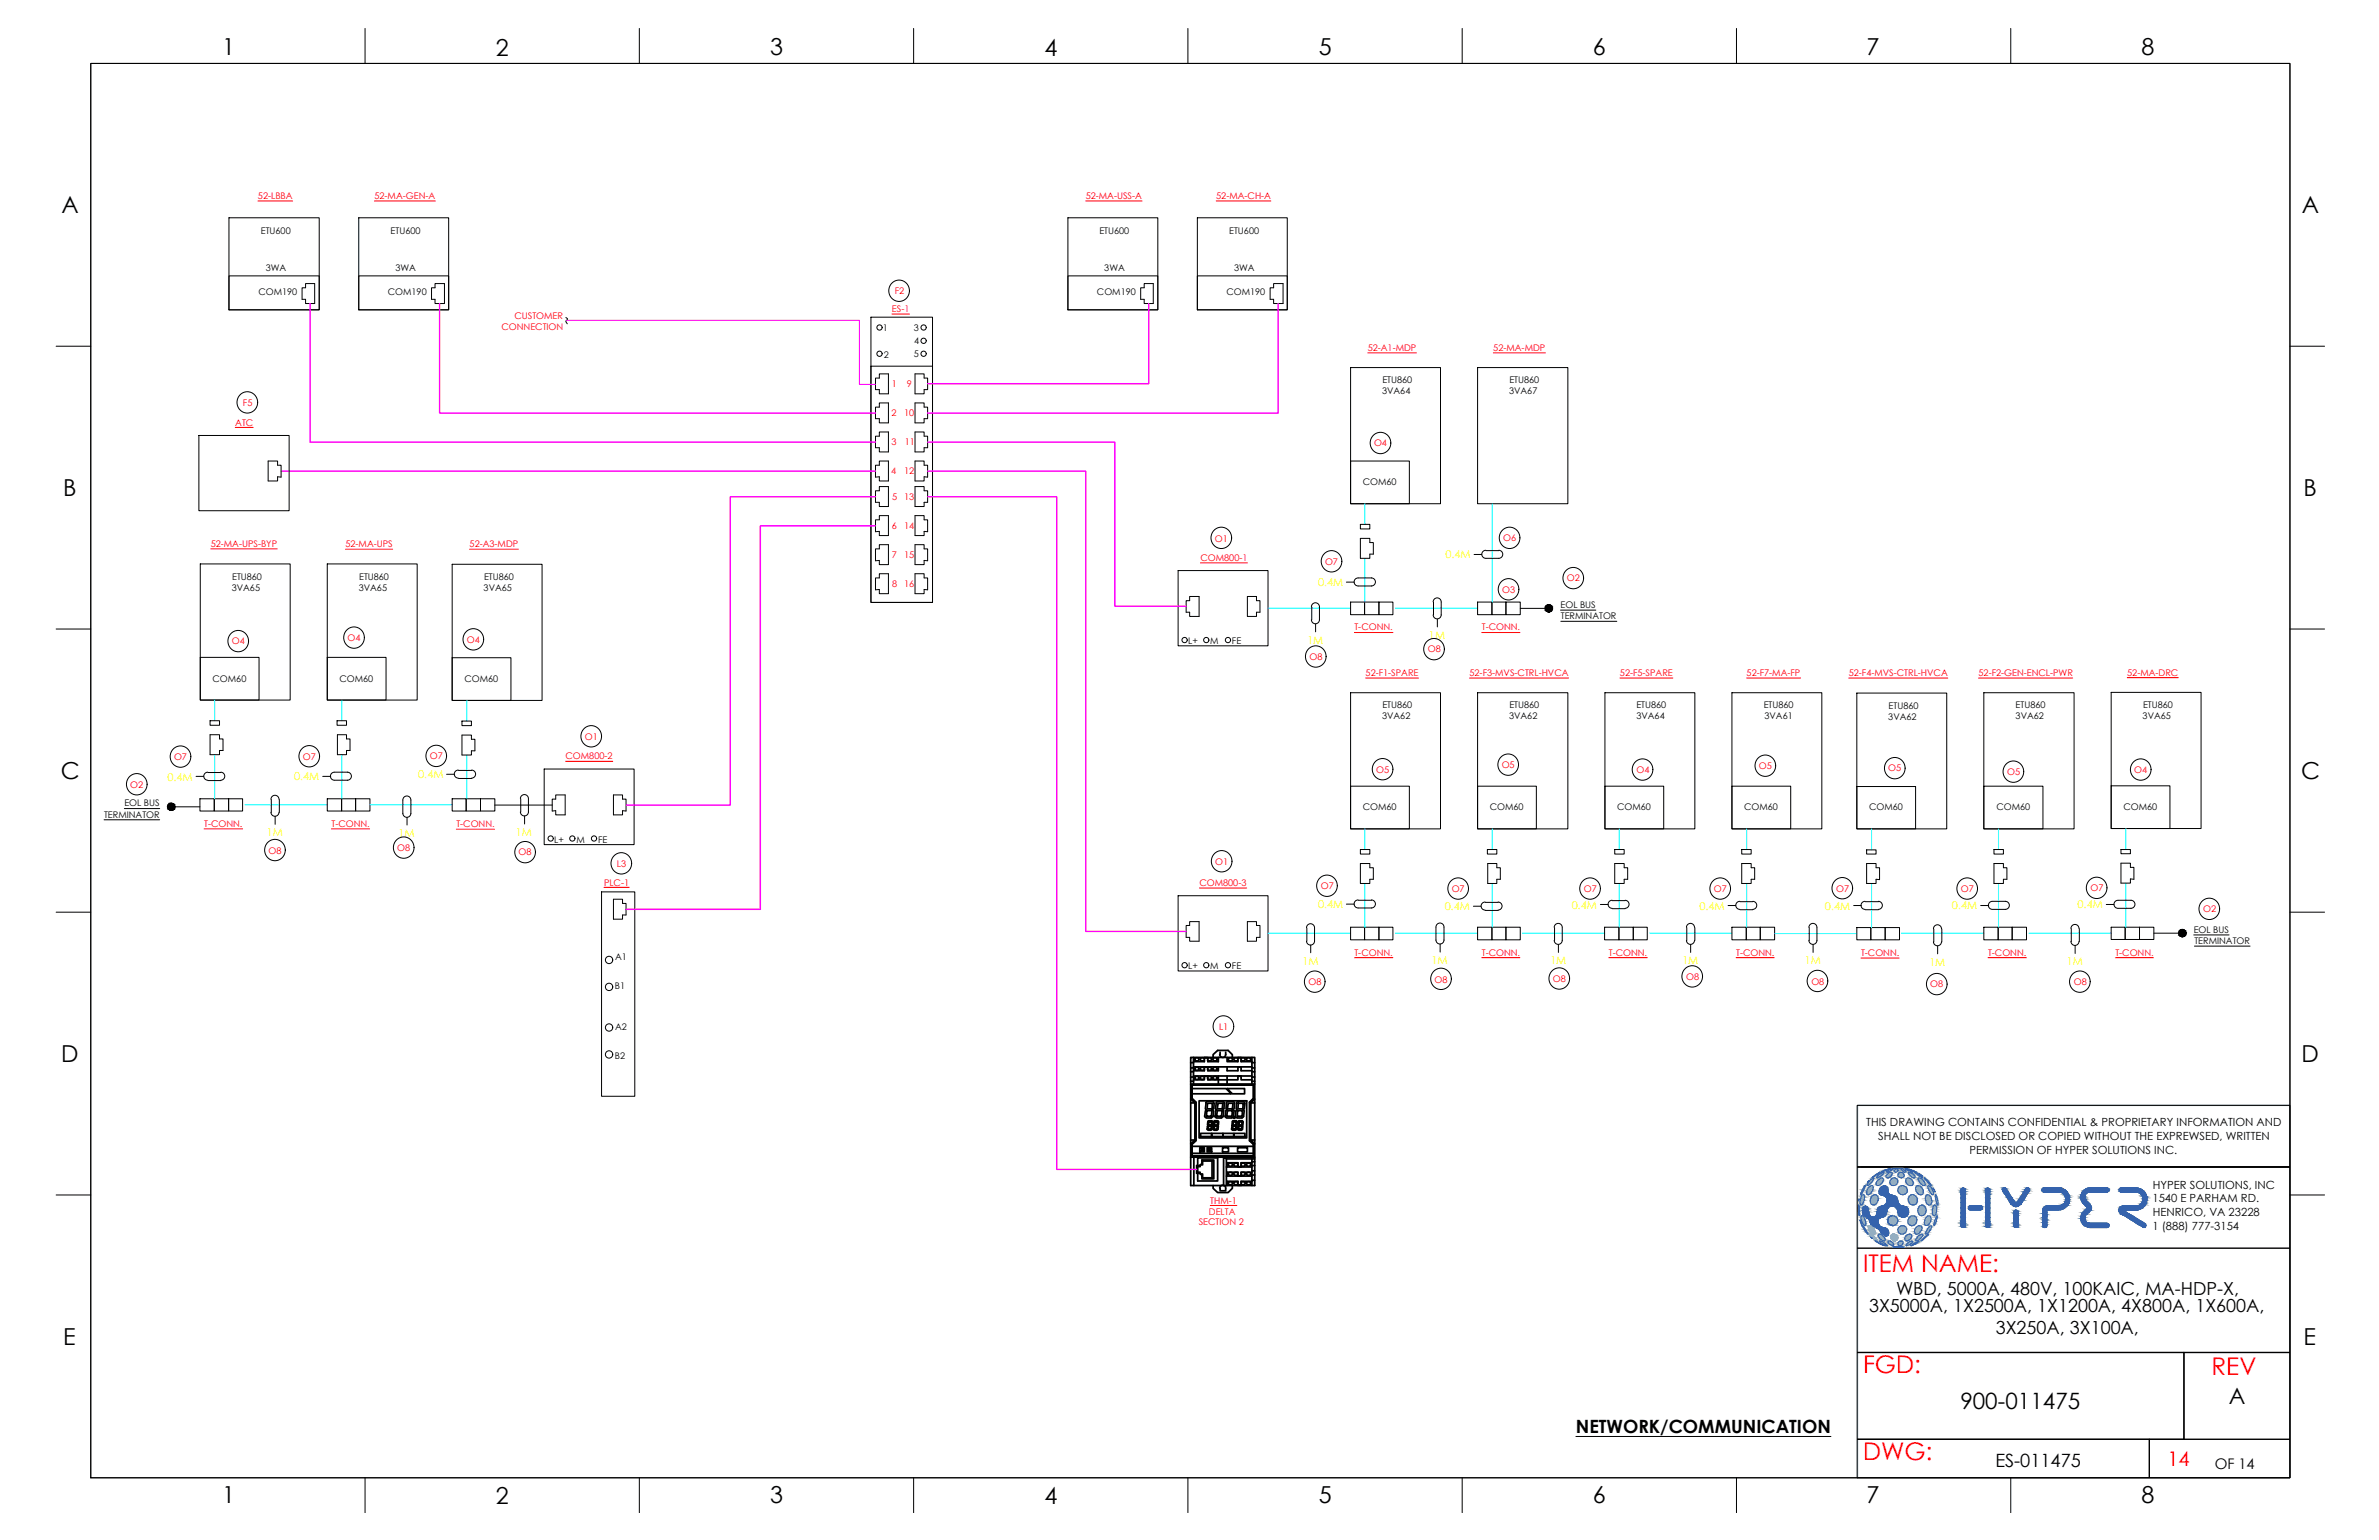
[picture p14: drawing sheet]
<svg xmlns="http://www.w3.org/2000/svg" width="432mm" height="279mm" viewBox="0 0 432 279" stroke-linecap="round" stroke-linejoin="round" font-family="sans-serif">
<defs><g id="words">
<g font-size="4.4" fill="#f00">
<text x="338.2" y="230.8">ITEM NAME:</text>
<text x="338.2" y="249.1">FGD:</text>
<text x="401.4" y="249.4">REV</text>
<text x="338.2" y="264.9">DWG:</text>
</g>
<g font-size="4.2">
<text x="40.4" y="10">1</text>
<text x="90" y="10.1">2</text>
<text x="139.8" y="10">3</text>
<text x="189.6" y="10.1">4</text>
<text x="239.4" y="10">5</text>
<text x="289.1" y="10">6</text>
<text x="338.8" y="10">7</text>
<text x="388.7" y="10">8</text>
<text x="11.1" y="38.7">A</text>
<text x="417.8" y="38.7">A</text>
<text x="11.5" y="90">B</text>
<text x="418.1" y="90">B</text>
<text x="11" y="141.3">C</text>
<text x="417.7" y="141.3">C</text>
<text x="11.1" y="192.7">D</text>
<text x="417.7" y="192.7">D</text>
<text x="11.5" y="244">E</text>
<text x="418.1" y="244">E</text>
<text x="40.4" y="272.7">1</text>
<text x="90" y="272.8">2</text>
<text x="139.8" y="272.7">3</text>
<text x="189.6" y="272.8">4</text>
<text x="239.4" y="272.7">5</text>
<text x="289.1" y="272.7">6</text>
<text x="338.8" y="272.7">7</text>
<text x="388.7" y="272.7">8</text>
</g>
<g font-size="4.1">
<text x="355.8" y="255.7">900-011475</text>
<text x="404.5" y="254.7">A</text>
</g>
<text font-size="3.6" fill="#f00" x="393.4" y="266">14</text>
<g font-size="3.3">
<text x="339.2" y="238.1">3X5000A, 1X2500A, 1X1200A, 4X800A, 1X600A,</text>
<text x="344.1" y="235">WBD, 5000A, 480V, 100KAIC, MA-HDP-X,</text>
<text x="362.2" y="242">3X250A, 3X100A,</text>
<text x="286" y="259.9">NETWORK/COMMUNICATION</text>
<text x="362.2" y="266.1">ES-011475</text>
</g>
<text font-size="2.7" x="402" y="266.5">OF 14</text>
<g font-size="2" fill="#ff0">
<text x="262.3" y="101.3">0.4M</text>
<text x="239.2" y="106.3">0.4M</text>
<text x="237.3" y="116.8">1M</text>
<text x="259.4" y="115.9">1M</text>
<text x="30.4" y="141.6">0.4M</text>
<text x="53.4" y="141.6">0.4M</text>
<text x="75.9" y="141.2">0.4M</text>
<text x="48.4" y="151.7">1M</text>
<text x="72.3" y="151.8">1M</text>
<text x="93.6" y="151.6">1M</text>
<text x="239.2" y="164.7">0.4M</text>
<text x="262.2" y="165.2">0.4M</text>
<text x="285.3" y="164.9">0.4M</text>
<text x="308.4" y="165.1">0.4M</text>
<text x="331.2" y="165.1">0.4M</text>
<text x="354.3" y="165">0.4M</text>
<text x="377.1" y="164.8">0.4M</text>
<text x="236.4" y="175">1M</text>
<text x="259.8" y="174.9">1M</text>
<text x="281.3" y="175">1M</text>
<text x="305.3" y="175">1M</text>
<text x="327.6" y="175">1M</text>
<text x="350.2" y="175.2">1M</text>
<text x="375.1" y="175.1">1M</text>
</g>
<g font-size="2">
<text x="338.7" y="204.4">THIS DRAWING CONTAINS CONFIDENTIAL &amp; PROPRIETARY INFORMATION AND</text>
<text x="340.9" y="206.8">SHALL NOT BE DISCLOSED OR COPIED WITHOUT THE EXPREWSED, WRITTEN</text>
<text x="357.5" y="209.3">PERMISSION OF HYPER SOLUTIONS INC.</text>
<text x="390.7" y="215.7">HYPER SOLUTIONS, INC</text>
<text x="390.7" y="218.1">1540 E PARHAM RD.</text>
<text x="390.7" y="220.6">HENRICO, VA 23228</text>
<text x="390.7" y="223.2">1 (888) 777-3154</text>
</g>
<g font-size="1.7" fill="#f00">
<text x="46.8" y="36.1">52-LBBA</text>
<text x="68" y="36.1">52-MA-GEN-A</text>
<text x="197.1" y="36.1">52-MA-USS-A</text>
<text x="220.8" y="36.1">52-MA-CH-A</text>
<text x="162.4" y="53.4">F2</text>
<text x="91" y="59.8">CONNECTION</text>
<text x="93.4" y="57.8">CUSTOMER</text>
<text x="161.9" y="56.6">ES-1</text>
<text x="248.2" y="63.6">52-A1-MDP</text>
<text x="271" y="63.6">52-MA-MDP</text>
<text x="161.9" y="70.2">1</text>
<text x="164.6" y="70.2">9</text>
<text x="42.7" y="77.2">ATC</text>
<text x="44.1" y="73.6">F5</text>
<text x="161.8" y="75.5">2</text>
<text x="164.1" y="75.5">10</text>
<text x="161.8" y="80.7">3</text>
<text x="164.2" y="80.7">11</text>
<text x="249.4" y="81">O4</text>
<text x="161.8" y="86">4</text>
<text x="164.1" y="86">12</text>
<text x="161.9" y="95.9">6</text>
<text x="162" y="90.6">5</text>
<text x="164.1" y="90.6">13</text>
<text x="164.1" y="95.9">14</text>
<text x="38.3" y="99.2">52-MA-UPS-BYP</text>
<text x="62.7" y="99.3">52-MA-UPS</text>
<text x="85.2" y="99.3">52-A3-MDP</text>
<text x="161.9" y="101.2">7</text>
<text x="164.1" y="101.2">15</text>
<text x="217.9" y="101.7">COM800-1</text>
<text x="220.5" y="98.2">O1</text>
<text x="272.8" y="98.2">O6</text>
<text x="162" y="106.4">8</text>
<text x="164.1" y="106.4">16</text>
<text x="240.5" y="102.5">O7</text>
<text x="272.6" y="107.5">O3</text>
<text x="284.4" y="105.5">O2</text>
<text x="42.1" y="116.9">O4</text>
<text x="63.1" y="116.3">O4</text>
<text x="84.7" y="116.6">O4</text>
<text x="237.7" y="119.8">O8</text>
<text x="245.8" y="114.4">T-CONN.</text>
<text x="259.2" y="118.4">O8</text>
<text x="269" y="114.4">T-CONN.</text>
<text x="247.9" y="122.6">52-F1-SPARE</text>
<text x="266.7" y="122.6">52-F3-MVS-CTRL-HVCA</text>
<text x="294" y="122.6">52-F5-SPARE</text>
<text x="317" y="122.6">52-F7-MA-FP</text>
<text x="335.6" y="122.6">52-F4-MVS-CTRL-HVCA</text>
<text x="359.1" y="122.6">52-F2-GEN-ENCL-PWR</text>
<text x="386.1" y="122.6">52-MA-DRC</text>
<text x="31.6" y="137.9">O7</text>
<text x="55" y="137.8">O7</text>
<text x="78" y="137.7">O7</text>
<text x="102.6" y="137.7">COM800-2</text>
<text x="106.1" y="134.3">O1</text>
<text x="23.7" y="143">O2</text>
<text x="249.8" y="140.2">O5</text>
<text x="272.6" y="139.4">O5</text>
<text x="297" y="140.2">O4</text>
<text x="319.2" y="139.5">O5</text>
<text x="342.7" y="140">O5</text>
<text x="364.3" y="140.6">O5</text>
<text x="387.4" y="140.2">O4</text>
<text x="37" y="150.1">T-CONN.</text>
<text x="48.7" y="154.9">O8</text>
<text x="60.2" y="150.1">T-CONN.</text>
<text x="72.1" y="154.4">O8</text>
<text x="82.8" y="150.1">T-CONN.</text>
<text x="94.1" y="155.2">O8</text>
<text x="109.6" y="160.7">PLC-1</text>
<text x="112" y="157.2">L3</text>
<text x="217.7" y="160.7">COM800-3</text>
<text x="220.6" y="156.9">O1</text>
<text x="239.7" y="161.3">O7</text>
<text x="263.5" y="161.9">O7</text>
<text x="287.5" y="161.9">O7</text>
<text x="311.1" y="161.9">O7</text>
<text x="333.3" y="161.7">O7</text>
<text x="355.9" y="161.9">O7</text>
<text x="379.4" y="161.7">O7</text>
<text x="399.9" y="165.5">O2</text>
<text x="245.8" y="173.4">T-CONN.</text>
<text x="269" y="173.4">T-CONN.</text>
<text x="292" y="173.4">T-CONN.</text>
<text x="315.1" y="173.4">T-CONN.</text>
<text x="337.8" y="173.4">T-CONN.</text>
<text x="360.8" y="173.4">T-CONN.</text>
<text x="383.9" y="173.4">T-CONN.</text>
<text x="237.5" y="178.7">O8</text>
<text x="260.4" y="178.3">O8</text>
<text x="281.8" y="178.1">O8</text>
<text x="306" y="177.8">O8</text>
<text x="328.8" y="178.6">O8</text>
<text x="350.4" y="179.1">O8</text>
<text x="376.4" y="178.7">O8</text>
<text x="221.3" y="186.8">L1</text>
<text x="219.4" y="220.4">DELTA</text>
<text x="219.7" y="218.4">THM-1</text>
<text x="217.6" y="222.3">SECTION 2</text>
</g>
<g font-size="1.7">
<text x="47.3" y="42.4">ETU600</text>
<text x="70.9" y="42.4">ETU600</text>
<text x="199.5" y="42.4">ETU600</text>
<text x="223.1" y="42.4">ETU600</text>
<text x="46.9" y="53.5">COM190</text>
<text x="48.2" y="49.2">3WA</text>
<text x="70.4" y="53.5">COM190</text>
<text x="71.8" y="49.2">3WA</text>
<text x="199.1" y="53.5">COM190</text>
<text x="200.4" y="49.2">3WA</text>
<text x="222.6" y="53.5">COM190</text>
<text x="224" y="49.2">3WA</text>
<text x="160.2" y="60.1">1</text>
<text x="160.4" y="64.9">2</text>
<text x="165.9" y="60.1">3</text>
<text x="165.9" y="64.8">5</text>
<text x="166" y="62.5">4</text>
<text x="250.9" y="71.5">3VA64</text>
<text x="250.9" y="69.5">ETU860</text>
<text x="273.9" y="71.5">3VA67</text>
<text x="274" y="69.5">ETU860</text>
<text x="247.4" y="88">COM60</text>
<text x="42.1" y="107.2">3VA65</text>
<text x="42.1" y="105.2">ETU860</text>
<text x="65.1" y="107.2">3VA65</text>
<text x="65.2" y="105.2">ETU860</text>
<text x="87.8" y="107.2">3VA65</text>
<text x="87.8" y="105.2">ETU860</text>
<text x="283.2" y="110.3">EOL BUS</text>
<text x="283.3" y="112.3">TERMINATOR</text>
<text x="215.7" y="116.8">L+</text>
<text x="219.7" y="116.8">M</text>
<text x="223.6" y="116.8">FE</text>
<text x="38.6" y="123.6">COM60</text>
<text x="61.6" y="123.6">COM60</text>
<text x="84.3" y="123.6">COM60</text>
<text x="250.9" y="130.5">3VA62</text>
<text x="250.9" y="128.5">ETU860</text>
<text x="273.9" y="130.5">3VA62</text>
<text x="274" y="128.5">ETU860</text>
<text x="297" y="130.5">3VA64</text>
<text x="297" y="128.5">ETU860</text>
<text x="320.1" y="128.5">ETU860</text>
<text x="320.3" y="130.5">3VA61</text>
<text x="342.7" y="130.6">3VA62</text>
<text x="342.8" y="128.6">ETU860</text>
<text x="365.9" y="130.5">3VA62</text>
<text x="365.9" y="128.5">ETU860</text>
<text x="388.9" y="130.5">3VA65</text>
<text x="389" y="128.5">ETU860</text>
<text x="18.9" y="148.4">TERMINATOR</text>
<text x="22.6" y="146.3">EOL BUS</text>
<text x="247.4" y="147">COM60</text>
<text x="270.4" y="147">COM60</text>
<text x="293.5" y="147">COM60</text>
<text x="316.6" y="147">COM60</text>
<text x="339.2" y="147">COM60</text>
<text x="362.4" y="147">COM60</text>
<text x="385.4" y="147">COM60</text>
<text x="100.6" y="152.9">L+</text>
<text x="104.6" y="152.9">M</text>
<text x="108.5" y="152.9">FE</text>
<text x="398.2" y="169.2">EOL BUS</text>
<text x="398.3" y="171.3">TERMINATOR</text>
<text x="111.6" y="179.5">B1</text>
<text x="111.7" y="174.3">A1</text>
<text x="215.7" y="175.8">L+</text>
<text x="219.7" y="175.8">M</text>
<text x="223.6" y="175.8">FE</text>
<text x="111.7" y="187">A2</text>
<text x="111.6" y="192.2">B2</text>
</g>
</g></defs>
<!-- layer: GRID -->
<path d="M415.6 200.5h-78.5v67.5" fill="none" stroke="#6ec1dd" stroke-width=".25"/>
<!-- layer: Z_OM_OUTLINE -->
<g fill="none" stroke="#000" stroke-width=".32">
<path d="M216.1 199.4l.8 .7v6.7l-.8 .7M216.1 191.8h11.6v23.3h-11.6zM216.1 196.7h11.6M216.1 196.2h.5M216.1 195.4h.5M216.1 194.5h.5M216.1 193.8h.5M216.1 192.8h.5M216.3 196.9h11.2v2.4l-.6 .7v6.9l.6 .7v2.2h-11.2v-2.2l.8-.7v-6.9l-.8-.7zM216.4 197.5h6.1l1 1h-7.1M216.4 196.9h11.1v2.4l-.7 .7v7l.7 .6v2.1h-11.1v-2.1l.7-.6v-7l-.7-.7zM216.6 193.6h10.6"/>
<path d="M216.6 191.8v4.9M216.6 195.2h10.6M216.9 192.1a.47 .47 0 0 1 .7 .1 .39 .39 0 0 1-.4 .3 .39 .39 0 0 1-.3-.4zM216.9 193.8a.47 .47 0 0 1 .7 .1 .39 .39 0 0 1-.4 .3 .39 .39 0 0 1-.3-.4zM216.9 195.4a.47 .47 0 0 1 .7 .2 .39 .39 0 0 1-.4 .2 .39 .39 0 0 1-.3-.4zM217.6 199.7h8.7v6.8h-8.7zM218.6 191.8l.1 .1M218.6 193.6h.1M218.6 195.2l.1 .1M218.6 192.1l-.5-.2-.3 .3 .3 .3 .5-.2M218.6 193.8l-.5-.2-.3 .3 .3 .3 .5-.1M218.6 195.4l-.5-.1-.3 .3 .3 .2 .5-.1"/>
<path d="M218.8 195.2l-.2 .1v.6h-2M218.8 191.8l-.2 .1v.7h-2M218.8 193.6h-.2v.7h-2M219 195.2l.2 .1v.6h5.5v-.6l.2-.1M219 191.8l.2 .1v.7h1.9v-.8M219 193.6h.2v.7h1.9v-.7M219.1 199.8l-.2 .3M219.2 192.1l.4-.2 .3 .3-.3 .3-.4-.2M219.2 193.8l.4-.2 .3 .3-.3 .3-.4-.1M219.2 195.4l.4-.1 .3 .3-.3 .2-.4-.1M219.2 199.8h.9M219.2 191.8v.1"/>
<path d="M219.2 193.6h.1M219.2 195.2v.1M220 199.8l.2 .1 .1 .3M220.2 192.1a.47 .47 0 0 1 .7 .1 .39 .39 0 0 1-.4 .3 .39 .39 0 0 1-.3-.4zM220.2 193.8a.47 .47 0 0 1 .7 .1 .39 .39 0 0 1-.4 .3 .39 .39 0 0 1-.3-.4zM220.2 195.4a.47 .47 0 0 1 .7 .2 .39 .39 0 0 1-.4 .2 .39 .39 0 0 1-.3-.4zM220.2 191.8v-.5l.8-.7h1.9l.8 .7v.5M221 199.8l-.2 .3-.2 1.1 .2 .2-.2 .2v.9M221.1 199.8h.9M221.1 195.2v1.5M221.4 191.3a.54 .54 0 0 0 .5 .5 .54 .54 0 0 0 .6-.5M221.5 190.9v.4"/>
<path d="M221.9 199.8l.2 .1 .1 .3v.9l-.2 .3 .1 .1-.1 1.1M222.5 190.9v.4M222.7 191.8v.8h2v-.7l.2-.1M222.7 197.5h3.2v1h-2.2zM222.7 193.6v.7h2v-.7h.2M222.7 195.2v1.5M222.9 199.8l-.3 .3-.1 1.1 .2 .2-.2 .2-.1 .9M222.9 199.8h.9M223 192.1a.47 .47 0 0 1 .7 .1 .39 .39 0 0 1-.4 .3 .39 .39 0 0 1-.3-.4zM223.8 199.8l.2 .1 .1 .3-.1 .9-.2 .3 .2 .1-.1 1.1M224.7 191.8l.1 .1M224.7 193.6h.1"/>
<path d="M224.7 195.2l.1 .1M224.7 192.1l-.5-.2-.3 .3 .3 .3 .5-.2M224.7 199.8l-.3 .3v1.1l.2 .2-.3 .2-.1 .9M224.8 199.8h.8M225.1 191.8l.2 .1v.7h1.9M225.1 195.2l.2 .1v.6h1.9M225.1 193.6h.2v.7h1.9M225.3 192.1l.4-.2 .3 .3-.3 .3-.4-.2M225.3 191.8l-.1 .1M225.3 193.6h-.1M225.3 195.2l-.1 .1M225.6 199.8l.2 .1 .1 .3"/>
<path d="M226.3 192.1a.47 .47 0 0 1 .7 .1 .39 .39 0 0 1-.4 .3 .39 .39 0 0 1-.3-.4zM227.2 191.8v4.9M227.2 196.2h.5M227.2 195.4h.5M227.2 194.5h.5M227.2 193.8h.5M227.2 192.8h.5M227.7 199.4l-.7 .7v6.7l.7 .7M216.1 209.9h11.6M216.1 206.8h.8M216.1 200.1h.8M216.4 208h11.1"/>
<path d="M216.4 209.2h11.1M216.7 209.9v5.2M217.4 210.1h3.6v4.2h-3.6zM217.4 212.7h.4v.2M217.8 208.2h.8v.8h-.8zM217.8 211.4v.3h-.4M217.9 205.6h2v.6h-2zM217.9 211.3h.4v-.7h1.7v3.1h-1.7v-.7h-.4M218 208.4h.4v.3h-.4zM218.2 210.5h2.1v3.4h-2.1v-.7l-.4-.3h-.6v-1.4h.6l.4-.4zM218.7 202.5v.2l.2 .1M218.9 200.1l-.1 1.1 .2 .2-.2 .2-.1 .9"/>
<path d="M219 202.8h.9M219 201.5h1l-.1 1h-.9zM219.1 208.2h.8v.8h-.8zM219.1 204.8l.2 .2M219.2 200.2h.9l-.1 1h-.9zM219.2 203.5v.6l.1 .1-.2 .7M219.3 208.4h.4v.3h-.4zM219.3 205.1h.5M219.4 204.3h.5l-.1 .6h-.5zM219.4 203.3l-.2 .2M219.4 203.5h.5v.6h-.5zM219.4 203.3h.5"/>
<path d="M219.9 203.3l.2 .2v.6l-.2 .1 .1 .7M219.9 204.8l-.1 .2M219.9 205.6h2.1v.6h-2.1zM220.1 202.5l-.3 .3M220.2 215.1v.5l.8 .8h1.9l.8-.8v-.5M220.2 204.8l.1 .2M220.3 203.5l-.1 .6 .2 .1-.2 .7M220.4 200.2l-.1 .9-.2 .3 .1 .1v1.1M220.4 205.1h.5M220.4 204.3h.5v.6h-.5zM220.5 203.5h.5l-.1 .6h-.5zM220.5 202.5l.1 .2 .2 .1"/>
<path d="M220.8 202.8h.9M220.9 201.5h.9l-.1 1h-.9zM221 203.3l.1 .2M221 204.8l-.2 .2M221 203.3h-.5l-.2 .2M221.1 200.2h.9l-.2 1h-.9zM221.2 203.5l-.2 .7 .1 .1v.6M221.4 215.6a.54 .54 0 0 1 .5-.6 .54 .54 0 0 1 .6 .6v.4h-1v-.4M221.9 208.2h1.1v.8h-1.1zM222 202.5l-.3 .3M222 205.6h1.9v.6h-1.9zM222.1 215.1v-5.2l.5 .3v4.9"/>
<path d="M222.3 202.5l.1 .2 .2 .1M222.6 211.7h4.6M222.6 213.4h4.6M222.6 210.3h5.1M222.7 202.8h.9M222.7 211.7v-.7h2v.7h.2M222.7 213.4v-.7h2v.6l.2 .1M222.7 215.1v-.8h2v.7h.2v.1M222.8 201.5h.9l-.1 1h-.9zM222.9 200.2h.9l-.1 1h-.9zM223 211.2a.47 .47 0 0 1 .7 .1 .39 .39 0 0 1-.4 .3 .39 .39 0 0 1-.3-.4zM223 212.8a.47 .47 0 0 1 .7 .2 .39 .39 0 0 1-.4 .2 .39 .39 0 0 1-.3-.4z"/>
<path d="M223 214.5a.47 .47 0 0 1 .7 .2 .39 .39 0 0 1-.4 .3 .39 .39 0 0 1-.3-.5zM223.5 204.8l.2 .2M223.7 203.5l-.1 .6 .1 .1-.2 .7M223.7 205.1h.5M223.8 204.3h.5l-.1 .6h-.5zM223.8 203.3l-.1 .2M223.9 202.5l-.3 .3M223.9 203.5h.5l-.1 .6h-.5zM223.9 203.3h.5M223.9 202.7v.1M223.9 202.8l.1 .1 .1-.1M223.9 202.7l.1-.1 .1 .1"/>
<path d="M224 205.6h2v.6h-2zM224.2 202.7l-.1 .1M224.2 202.5l.1 .2 .2 .1M224.3 203.3l.2 .2M224.4 204.8l-.2 .2M224.6 203.5l-.2 .7 .1 .1-.1 .6M224.6 202.8h.9M224.6 201.5h.9v1h-.9zM224.6 208.2h1.8v.8h-1.8zM224.6 204.8l.2 .2M224.7 212.8l-.5-.1-.3 .3 .3 .2 .5-.1M224.7 211.2l-.5-.2-.3 .3 .3 .3 .5-.1"/>
<path d="M224.7 214.5l-.5-.1-.3 .3 .3 .3 .5-.2M224.8 203.5v.7l-.1 .2v.5M224.8 200.2h.8v1h-.9zM224.8 211.7h-.1M224.8 213.3l-.1 .1M224.8 215l-.1 .1M224.8 205.1h.5M224.9 204.3h.5l-.1 .6h-.5zM224.9 203.5h.6l-.1 .6h-.5zM225.2 211.7h.1M225.2 213.3l.1 .1M225.2 215l.1 .1"/>
<path d="M225.3 211.2l.4-.2 .3 .3-.3 .3-.4-.1M225.3 212.8l.4-.1 .3 .3-.3 .2-.4-.1M225.3 214.5l.4-.1 .3 .3-.3 .3-.4-.2M225.4 203.3l.2 .2M225.5 204.8l-.2 .2M225.5 203.3h-.6l-.1 .2M225.6 203.5l-.1 .7 .1 .1-.1 .6M225.7 202.5l-.3 .3M226 200.2l-.2 .9-.2 .3 .2 .1-.1 1.1M226.3 211.2a.47 .47 0 0 1 .7 .1 .39 .39 0 0 1-.4 .3 .39 .39 0 0 1-.3-.4zM226.3 212.8a.47 .47 0 0 1 .7 .2 .39 .39 0 0 1-.4 .2 .39 .39 0 0 1-.3-.4zM226.3 214.5a.47 .47 0 0 1 .7 .2 .39 .39 0 0 1-.4 .3 .39 .39 0 0 1-.3-.5z"/>
<path d="M227 206.8h.7M227 200.1h.7M227.2 211h-1.9v.7h-.2M227.2 212.7h-1.9v.6l-.2 .1M227.2 214.3h-1.9v.7h-.2v.1M227.2 211.5h.5M227.2 210.3v4.8M227.2 210.8h.5M227.2 212.4h.5M227.2 213.2h.5M227.2 214.1h.5"/>
</g>
<!-- layer: TEXT -->
<g fill="none" stroke="#f00" stroke-width=".18">
<path d="M46.8 36.5h6.3M68 36.5h11M197.1 36.5h10.2M220.8 36.5h9.9M161.9 57h3.2M42.7 77.5h3.2M248.2 64h8.9M271 64h9.5M38.3 99.6h12M62.7 99.6h8.6M85.2 99.6h8.9M217.9 102.1h8.5"/>
<path d="M245.8 114.8h7M269 114.8h6.9M102.6 138.1h8.6M247.9 123h9.6M266.7 123h18M294 123h9.6M317 123h9.8M335.6 123h17.9M359.1 123h17.1M386.1 123h9.3M37 150.4h7M60.2 150.4h6.9"/>
<path d="M82.8 150.4h7M109.6 161h4.6M217.7 161.1h8.6M245.8 173.8h7M269 173.8h6.9M292 173.8h7M315.1 173.8h6.9M337.8 173.8h6.9M360.8 173.8h7M383.9 173.8h7M219.7 218.7h4.8"/>
</g>
<!-- layer: 0 -->
<g fill="none" stroke="#000" stroke-width=".18">
<path d="M16.5 11.5h399.1v256.6h-399.1zM66.3 5.2v6.3M116 5.2v6.3M165.8 5.2v6.3M215.6 5.2v6.3M265.4 5.2v6.3M315.2 5.2v6.3M365 5.2v6.3M41.6 39.5h16.3v16.7h-16.3zM65.1 39.5h16.3v16.7h-16.3zM193.8 39.5h16.3v16.7h-16.3zM217.3 39.5h16.3v16.7h-16.3z"/>
<path d="M41.6 50.1h16.3v6.1h-16.3zM55.5 51.4h1.6v3.7h-1.6v-.8h-.7v-2.1h.7zM65.1 50.1h16.3v6.1h-16.3zM79 51.4h1.7v3.7h-1.7v-.8h-.7v-2.1h.7zM102.7 57.6l.3 .3-.3 .3 .3 .6M158.1 57.5h11.2v51.8h-11.2zM193.8 50.1h16.3v6.1h-16.3zM207.7 51.4h1.6v3.7h-1.6v-.8h-.7v-2.1h.7zM217.3 50.1h16.3v6.1h-16.3zM231.2 51.4h1.7v3.7h-1.7v-.8h-.7v-2.1h.7zM10.2 62.8h6.3M36.1 79h16.4v13.7h-16.4z"/>
<path d="M158.1 66.4h11.2v42.9h-11.2zM159.6 67.8h1.7v3.7h-1.7v-.8h-.7v-2.1h.7zM159.6 73.1h1.7v3.6h-1.7v-.7h-.7v-2.1h.7zM159.6 78.4h1.7v3.6h-1.7v-.8h-.7v-2.1h.7zM166.1 67.8h1.6v.8h.7v2.1h-.7v.8h-1.6zM166.1 73.1h1.6v.8h.7v2.1h-.7v.7h-1.6zM166.1 78.4h1.6v.7h.7v2.1h-.7v.8h-1.6zM245.1 66.7h16.4v24.7h-16.4zM268.2 66.7h16.4v24.7h-16.4zM415.6 62.8h6.3M48.7 83.6h1.7v.8h.6v2.2l-.6-.1v.8h-1.7zM159.6 88.3h1.7v3.6h-1.7v-.8h-.7v-2.1h.7z"/>
<path d="M159.6 93.5h1.7v3.7h-1.7v-.8l-.7 .1v-2.2h.7zM159.6 98.8h1.7v3.6h-1.7v-.7h-.7v-2.1h.7zM159.6 83.6h1.7v3.7h-1.7v-.8l-.7 .1v-2.2h.7zM166.1 88.3h1.6v.7h.7v2.1h-.7v.8h-1.6zM166.1 93.5h1.6v.8h.7v2.2l-.7-.1v.8h-1.6zM166.1 98.8h1.6v.8h.7v2.1h-.7v.7h-1.6zM166.1 83.6h1.6v.8h.7v2.2l-.7-.1v.8h-1.6zM245.1 83.6h10.7v7.8h-10.7zM246.9 97.7h1.7v.7h.7v2.1h-.7v.8h-1.7zM246.9 95.1h1.7v.9h-1.7zM269.7 99.8a.73 .73 0 0 0-.7 .8 .73 .73 0 0 0 .7 .7M269.7 99.9h2.4"/>
<path d="M272 99.8a.73 .73 0 0 1 .8 .8 .73 .73 0 0 1-.8 .7M10.2 114.1h6.3M36.4 102.3h16.3v24.7h-16.3zM36.4 119.3h10.6v7.7h-10.6zM59.4 102.3h16.3v24.7h-16.3zM59.4 119.3h10.7v7.7h-10.7zM82.1 102.4h16.3v24.7h-16.3zM82.1 119.3h10.6v7.8h-10.6zM159.6 104.1h1.7v3.6h-1.7v-.8l-.7 .1v-2.1h.7zM166.1 104.1h1.6v.8h.7v2.1l-.7-.1v.8h-1.6zM213.8 103.5h16.4v13.7h-16.4zM215.9 108.2h1.7v3.6h-1.7v-.7h-.6v-2.1h.6z"/>
<path d="M226.4 108.2h1.7v.8h.6v2.1h-.6v.7h-1.7zM238 110.1a.73 .73 0 0 1 .8-.7 .73 .73 0 0 1 .7 .7M238 112.4a.73 .73 0 0 0 .8 .8 .73 .73 0 0 0 .7-.8M238.1 110.1v2.4M238.8 113.2v1.4M239.5 110.1v2.4M244.4 105.6h1.4M245.1 109.2h2.6v2.3h-2.6zM246.5 104.9a.73 .73 0 0 0-.7 .7 .73 .73 0 0 0 .7 .7M246.5 104.9h2.4a.73 .73 0 0 1 .7 .7 .73 .73 0 0 1-.7 .7h-2.4M247.7 109.2h2.6v2.3h-2.6zM250.3 109.2h2.5v2.3h-2.5z"/>
<path d="M260.1 109.2a.73 .73 0 0 1 .8-.7 .73 .73 0 0 1 .7 .7v2.4M260.1 111.6a.73 .73 0 0 0 .8 .7 .73 .73 0 0 0 .7-.7M260.2 109.2v2.4M260.9 112.3v1.4M267.6 100.6h1.4M268.2 109.2h2.6v2.3h-2.6zM269.7 101.3h2.4M270.8 109.2h2.5v2.3h-2.5zM273.3 109.2h2.6v2.3h-2.6zM275.9 110.4h5.2M283.2 110.7h6.5M283.3 112.7h10.2"/>
<path d="M415.6 114.1h6.3M38.1 133.3h1.7v.8h.7v2.1h-.7v.7h-1.7zM38.1 130.8h1.7v.8h-1.7zM61.2 130.8h1.7v.8h-1.7zM61.2 133.3h1.7v.8h.6v2.1h-.6v.7h-1.7zM83.2 139.7a.73 .73 0 0 0-.7 .7 .73 .73 0 0 0 .7 .8M83.2 139.8h2.4M83.8 133.4h1.8v.7h.6v2.1h-.6v.8h-1.8zM83.8 130.8h1.8v.8h-1.8zM85.6 139.7a.73 .73 0 0 1 .7 .7 .73 .73 0 0 1-.7 .8M98.8 139.5h16.3v13.7h-16.3zM245.1 125.7h16.4v24.7h-16.4z"/>
<path d="M268.2 125.7h16.4v24.7h-16.4zM291.3 125.7h16.3v24.7h-16.3zM314.4 125.7h16.3v24.7h-16.3zM337 125.7h16.3v24.7h-16.3zM360.1 125.7h16.4v24.7h-16.4zM383.2 125.6h16.3v24.7h-16.3zM18.9 148.7h10.1M22.6 146.7h6.4M31.1 146.4h5.2M35.6 140.9h1.4M36.3 144.9h2.6v2.2h-2.6zM37.7 140.1a.73 .73 0 0 0-.7 .7 .73 .73 0 0 0 .7 .8"/>
<path d="M37.7 140.2h2.4M37.7 141.6h2.4M38.9 144.9h2.6v2.2h-2.6zM40.1 140.1a.73 .73 0 0 1 .7 .7 .73 .73 0 0 1-.7 .8M41.5 144.9h2.5v2.2h-2.5zM49.2 145a.73 .73 0 0 1 .7-.7 .73 .73 0 0 1 .7 .7M49.2 147.4a.73 .73 0 0 0 .7 .7 .73 .73 0 0 0 .7-.7M49.2 145v2.4M49.9 148.1v1.5M50.7 145v2.4M58.6 140.9h1.4M59.4 144.9h2.6v2.2h-2.6z"/>
<path d="M60.2 140.3l.5-.2h2.4a.73 .73 0 0 1 .7 .7 .73 .73 0 0 1-.7 .8h-2.4a.73 .73 0 0 1-.7-.5 .73 .73 0 0 1 .2-.8zM62 144.9h2.5v2.2h-2.5zM64.5 144.9h2.6v2.2h-2.6zM73.1 147.6a.73 .73 0 0 0 .7 .7 .73 .73 0 0 0 .8-.7M73.1 147.6v-2.5a.73 .73 0 0 1 .7-.7 .73 .73 0 0 1 .8 .7v2.5M73.9 148.3v1.4M81.1 140.5h1.4M82.1 144.9h2.5v2.2h-2.5zM83.2 141.2h2.4M84.6 144.9h2.6v2.2h-2.6zM87.2 144.9h2.6v2.2h-2.6zM89.8 146.1h10.4"/>
<path d="M94.5 144.9a.73 .73 0 0 1 .7-.7 .73 .73 0 0 1 .7 .7M94.5 147.3a.73 .73 0 0 0 .7 .7 .73 .73 0 0 0 .7-.7M94.5 144.9v2.4M95.2 148v1.5M95.9 144.9v2.4M100.9 144.2h1.7v3.6h-1.7v-.7h-.7v-2.1h.7zM111.3 144.2h1.7v.8h.6v2.1h-.6v.7h-1.7zM245.1 142.6h10.7v7.8h-10.7zM246.9 156.7h1.7v.7h.7v2.1h-.7v.8h-1.7zM246.9 154.1h1.7v.9h-1.7zM268.2 142.6h10.7v7.8h-10.7zM270 154.1h1.7v.9h-1.7z"/>
<path d="M270 156.7h1.7v.7h.6v2.1h-.6v.8h-1.7zM291.3 142.6h10.7v7.8h-10.7zM293.1 156.7h1.7v.7h.6v2.1h-.6v.8h-1.7zM293.1 154.1h1.7v.9h-1.7zM314.4 142.6h10.6v7.8h-10.6zM316.1 156.7h1.7v.7h.7v2.1h-.7v.8h-1.7zM316.1 154.1h1.7v.9h-1.7zM337 142.7h10.7v7.7h-10.7zM338.8 156.7h1.7v.7h.7v2.2l-.7-.1v.8h-1.7zM338.8 154.2h1.7v.8h-1.7zM360.1 142.6h10.7v7.8h-10.7zM361.9 156.7h1.7v.7h.7v2.1h-.7v.8h-1.7z"/>
<path d="M361.9 154.1h1.7v.9h-1.7zM383.2 142.6h10.7v7.7h-10.7zM385 156.6h1.7v.8h.6v2.1h-.6v.7h-1.7zM385 154.1h1.7v.8h-1.7zM10.2 165.5h6.3M109.2 161.8h6v37.1h-6zM111.3 163.1h1.7v.8h.6v2.1h-.6v.8h-1.7zM213.8 162.5h16.4v13.7h-16.4zM215.9 167.2h1.7v3.6h-1.7v-.7h-.6v-2.2h.6zM226.4 167.2h1.7v.7h.6v2.2h-.6v.7h-1.7zM237.1 168.3a.73 .73 0 0 1 .8-.7 .73 .73 0 0 1 .7 .7M237.2 168.4v2.4"/>
<path d="M237.9 171.5v1.4M238.6 168.4v2.3a.73 .73 0 0 1-.7 .8 .73 .73 0 0 1-.8-.8M244.4 164h1.4M245.1 168.2h2.6v2.3h-2.6zM246.5 163.3a.73 .73 0 0 0-.7 .7 .73 .73 0 0 0 .7 .7M246.5 163.3h2.4M247.7 168.2h2.6v2.3h-2.6zM248.9 163.3a.73 .73 0 0 1 .7 .7 .73 .73 0 0 1-.7 .7h-2.4M250.3 168.2h2.5v2.3h-2.5zM260.6 170.6v-2.4a.73 .73 0 0 1 .8-.7 .73 .73 0 0 1 .7 .7v2.4M260.6 170.5a.73 .73 0 0 0 .8 .8 .73 .73 0 0 0 .7-.8M261.4 171.3v1.4"/>
<path d="M267.4 164.4h1.4M268.2 168.2h2.6v2.3h-2.6zM269.6 163.7a.73 .73 0 0 0-.8 .7 .73 .73 0 0 0 .8 .7M269.6 163.7h2.3M269.6 165.2h2.3M270.8 168.2h2.5v2.3h-2.5zM271.9 163.7a.73 .73 0 0 1 .7 .7 .73 .73 0 0 1-.7 .7M273.3 168.2h2.6v2.3h-2.6zM282.1 168.3a.73 .73 0 0 1 .7-.8 .73 .73 0 0 1 .8 .8M282.1 170.6a.73 .73 0 0 0 .7 .7 .73 .73 0 0 0 .8-.7M282.2 168.3v2.3M282.9 171.4v1.4"/>
<path d="M283.6 168.3v2.3M290.5 164.1h1.4M291.2 168.2h2.6v2.3h-2.6zM292.6 163.3a.73 .73 0 0 0-.7 .8 .73 .73 0 0 0 .7 .7M292.6 163.4h2.4M292.6 164.9h2.4M293.8 168.2h2.6v2.3h-2.6zM295 163.3a.73 .73 0 0 1 .7 .8 .73 .73 0 0 1-.7 .7M296.4 168.2h2.6v2.3h-2.6zM306.1 168.3a.73 .73 0 0 1 .7-.8 .73 .73 0 0 1 .8 .8M306.1 170.6a.73 .73 0 0 0 .7 .7 .73 .73 0 0 0 .8-.7M306.2 168.3v2.3"/>
<path d="M306.9 171.4v1.4M307.6 168.3v2.3M313.7 164.3h1.4M314.4 168.2h2.6v2.3h-2.6zM315.8 163.5a.73 .73 0 0 0-.7 .8 .73 .73 0 0 0 .7 .7M315.8 163.6h2.4M315.8 165.1h2.4M317 168.2h2.5v2.3h-2.5zM318.1 163.5a.73 .73 0 0 1 .8 .8 .73 .73 0 0 1-.8 .7M319.5 168.2h2.6v2.3h-2.6zM328.3 168.3a.73 .73 0 0 1 .8-.8 .73 .73 0 0 1 .7 .8M328.3 170.6a.73 .73 0 0 0 .8 .7 .73 .73 0 0 0 .7-.7"/>
<path d="M328.4 168.3v2.3M329.1 171.4v1.4M329.8 168.3v2.3M336.5 164.3h1.3M337 168.3h2.6v2.2h-2.6zM338.5 163.5a.73 .73 0 0 0-.7 .8 .73 .73 0 0 0 .7 .7M338.5 163.6h2.5M338.5 165.1h2.5M339.6 168.3h2.6v2.2h-2.6zM340.9 163.5a.73 .73 0 0 1 .8 .8 .73 .73 0 0 1-.8 .7M342.2 168.3h2.6v2.2h-2.6zM350.9 168.5a.73 .73 0 0 1 .8-.7 .73 .73 0 0 1 .7 .7"/>
<path d="M350.9 170.9a.73 .73 0 0 0 .8 .7 .73 .73 0 0 0 .7-.7M351 168.5v2.4M351.7 171.7v1.4M352.5 168.5v2.4M359.5 164.3h1.5M360.1 168.2h2.6v2.3h-2.6zM362.7 168.2h2.5v2.3h-2.5zM364 163.5a.73 .73 0 0 1 .7 .8 .73 .73 0 0 1-.7 .7M364 163.5h-2.4a.73 .73 0 0 0-.7 .8 .73 .73 0 0 0 .7 .7h2.4M365.2 168.2h2.6v2.3h-2.6zM375.9 168.4a.73 .73 0 0 1 .7-.7 .73 .73 0 0 1 .7 .7M375.9 170.8a.73 .73 0 0 0 .7 .7 .73 .73 0 0 0 .7-.7"/>
<path d="M375.9 168.5v2.3M376.6 171.5v1.5M377.4 168.5v2.3M382.3 164.1h1.4M383.2 168.2h2.5v2.2h-2.5zM384.4 163.3a.73 .73 0 0 0-.7 .8 .73 .73 0 0 0 .7 .7M384.5 163.3h2.3a.73 .73 0 0 1 .7 .8 .73 .73 0 0 1-.7 .7h-2.3M385.7 168.2h2.6v2.2h-2.6zM388.3 168.2h2.6v2.2h-2.6zM390.9 169.3h5.2M398.2 169.6h6.4M398.3 171.7h10.1"/>
<path d="M415.6 165.5h6.3M10.2 216.8h6.3M337.1 211.7h78.5M415.6 216.8h6.3M337.1 245.4h59.3v15.7h-59.3M66.3 268.1v6.4M116 268.1v6.4M165.8 268.1v6.4M215.6 268.1v6.4M265.4 268.1v6.4M315.2 268.1v6.4M365 268.1v6.4"/>
<circle cx="159.6" cy="59.4" r=".48"/>
<circle cx="163.2" cy="52.8" r="1.91"/>
<circle cx="167.6" cy="59.4" r=".48"/>
<circle cx="44.9" cy="73" r="1.91"/>
<circle cx="159.6" cy="64.2" r=".48"/>
<circle cx="167.6" cy="61.8" r=".48"/>
<circle cx="167.6" cy="64.2" r=".48"/>
<circle cx="221.6" cy="97.6" r="1.91"/>
<circle cx="250.5" cy="80.4" r="1.91"/>
<circle cx="274" cy="97.6" r="1.91"/>
<circle cx="43.2" cy="116.3" r="1.91"/>
<circle cx="64.2" cy="115.7" r="1.91"/>
<circle cx="85.9" cy="116" r="1.91"/>
<circle cx="215" cy="116.1" r=".48"/>
<circle cx="218.9" cy="116.1" r=".48"/>
<circle cx="222.9" cy="116.1" r=".48"/>
<circle cx="238.8" cy="119.1" r="1.91"/>
<circle cx="241.6" cy="101.8" r="1.91"/>
<circle cx="260.3" cy="117.8" r="1.91"/>
<circle cx="273.8" cy="106.9" r="1.91"/>
<circle cx="281.1" cy="110.3" r=".67"/>
<circle cx="285.5" cy="104.9" r="1.91"/>
<circle cx="32.7" cy="137.3" r="1.91"/>
<circle cx="56.1" cy="137.2" r="1.91"/>
<circle cx="79.1" cy="137.1" r="1.91"/>
<circle cx="107.3" cy="133.6" r="1.91"/>
<circle cx="250.9" cy="139.6" r="1.91"/>
<circle cx="273.7" cy="138.7" r="1.91"/>
<circle cx="298.1" cy="139.6" r="1.91"/>
<circle cx="320.4" cy="138.9" r="1.91"/>
<circle cx="343.9" cy="139.4" r="1.91"/>
<circle cx="365.4" cy="140" r="1.91"/>
<circle cx="388.5" cy="139.6" r="1.91"/>
<circle cx="24.8" cy="142.3" r="1.91"/>
<circle cx="31" cy="146.3" r=".67"/>
<circle cx="49.9" cy="154.2" r="1.91"/>
<circle cx="73.2" cy="153.8" r="1.91"/>
<circle cx="95.3" cy="154.6" r="1.91"/>
<circle cx="99.9" cy="152.1" r=".48"/>
<circle cx="103.9" cy="152.1" r=".48"/>
<circle cx="107.8" cy="152.1" r=".48"/>
<circle cx="112.7" cy="156.6" r="1.91"/>
<circle cx="221.7" cy="156.3" r="1.91"/>
<circle cx="110.5" cy="174.2" r=".67"/>
<circle cx="110.5" cy="179.1" r=".67"/>
<circle cx="215" cy="175.1" r=".48"/>
<circle cx="218.9" cy="175.1" r=".48"/>
<circle cx="222.9" cy="175.1" r=".48"/>
<circle cx="238.6" cy="178.1" r="1.91"/>
<circle cx="240.8" cy="160.7" r="1.91"/>
<circle cx="261.5" cy="177.6" r="1.91"/>
<circle cx="264.6" cy="161.2" r="1.91"/>
<circle cx="283" cy="177.5" r="1.91"/>
<circle cx="288.6" cy="161.2" r="1.91"/>
<circle cx="307.1" cy="177.1" r="1.91"/>
<circle cx="312.2" cy="161.2" r="1.91"/>
<circle cx="329.8" cy="178" r="1.91"/>
<circle cx="334.4" cy="161.1" r="1.91"/>
<circle cx="351.5" cy="178.5" r="1.91"/>
<circle cx="357" cy="161.2" r="1.91"/>
<circle cx="377.5" cy="178.1" r="1.91"/>
<circle cx="380.5" cy="161.1" r="1.91"/>
<circle cx="396.1" cy="169.3" r=".67"/>
<circle cx="401" cy="164.9" r="1.91"/>
<circle cx="110.5" cy="186.4" r=".67"/>
<circle cx="110.5" cy="191.3" r=".67"/>
<circle cx="222" cy="186.2" r="1.91"/>
</g>
<!-- layer: BYOTHERS -->
<path d="M102.8 58.1h53.2v11.6h2.9" fill="none" stroke="#f0f" stroke-width=".19"/>
<!-- layer: WIRE PURPLE_CAT6 -->
<path d="M56.3 55.1v25.1h102.6M79.8 55.1v19.8h79.1M208.5 55.1v14.5h-40.1M232 55.1v19.8h-63.6M51 85.5h107.9M158.9 90.1h-26.3v56h-19M158.9 95.4h-20.9v69.6h-24.4M168.4 80.2h33.9v29.8h13M168.4 85.5h28.7v83.5h18.2M168.4 90.1h23.4v122.1h25.4" fill="none" stroke="#f0f" stroke-width=".25"/>
<!-- layer: WIRE - COM60_CYA -->
<g fill="none" stroke="#0ff" stroke-width=".19">
<path d="M247.7 91.4v3.7M270.9 91.4v17.8M230.2 110.3h14.9M247.7 101.3v7.9M253.3 110.3h14.9M39 127v3.8M39 136.9v8M62.1 127v3.8M62.1 136.9v8M84.7 127.1v3.7M84.7 137v7.9M44.5 146h14.9"/>
<path d="M67.1 146h15M247.7 150.4v3.7M270.9 150.4v3.7M293.9 150.4v3.7M317 150.4v3.7M339.7 150.4v3.8M362.7 150.4v3.7M385.9 150.3v3.8M230.2 169.3h14.9M247.7 160.3v7.9M253.3 169.3h14.9M270.9 160.3v7.9"/>
<path d="M276.3 169.3h14.9M293.9 160.3v7.9M299.4 169.3h15M317 160.3v7.9M322.1 169.4h14.9M339.7 160.3v8M345.2 169.3h14.9M362.7 160.3v7.9M368.3 169.3h14.9M385.9 160.2v8"/>
</g>
<!-- layer: 0 -->
<g fill="#000" stroke="#000" stroke-width=".18">
<path d="M281.1 109.7h.2zM281 109.7h.3z"/>
<path d="M281 109.7l.4 .1zM280.8 109.8h.6z"/>
<path d="M281 111h.3zM281 111h.2z"/>
<path d="M280.8 109.8l.7 .1zM280.8 109.9h.7z"/>
<path d="M280.8 110.9h.6zM280.8 110.9l.5 .1z"/>
<path d="M280.8 109.9h.8zM280.6 109.9h1z"/>
<path d="M280.8 110.9h.7zM280.8 110.9h.6z"/>
<path d="M280.6 109.9l1.1 .2-.1-.2zM280.6 109.9l1.1 .2h-1.1z"/>
<path d="M280.6 110.8h1zM280.6 110.8l.9 .1z"/>
<path d="M280.6 110.1h1.1zM280.6 110.1h1.1z"/>
<path d="M280.6 110.7l1 .1 .1-.1zM280.6 110.7l1 .1h-1z"/>
<path d="M280.5 110.1l1.3 .2-.1-.2zM280.5 110.1l1.3 .2h-1.3z"/>
<path d="M280.5 110.6h1.2zM280.5 110.6l1.2 .1z"/>
<path d="M280.5 110.3l1.3 .1v-.1zM280.5 110.3l1.3 .1h-1.3z"/>
<path d="M280.5 110.4l1.3 .1v-.1zM280.5 110.4l1.3 .1h-1.3z"/>
<path d="M280.5 110.5l1.2 .1 .1-.1zM280.5 110.5l1.2 .1h-1.2z"/>
<path d="M31.1 145.7l.2 .1zM31 145.8h.3z"/>
<path d="M31 145.8h.4zM30.8 145.8h.6z"/>
<path d="M31 147h.3zM31 147h.1z"/>
<path d="M30.8 145.8l.7 .1zM30.7 145.9h.8z"/>
<path d="M30.8 147h.6zM30.8 147h.5z"/>
<path d="M30.7 145.9h.9zM30.7 145.9h.9z"/>
<path d="M30.7 146.9h.8zM30.7 146.9l.7 .1z"/>
<path d="M30.6 145.9l1.1 .2-.1-.2zM30.6 145.9l1.1 .2h-1.1z"/>
<path d="M30.6 146.8h1zM30.6 146.8l.9 .1z"/>
<path d="M30.6 146.1l1.1 .1v-.1zM30.6 146.1l1.1 .1h-1.2z"/>
<path d="M30.6 146.8h1.1zM30.6 146.8h1z"/>
<path d="M30.5 146.2l1.2 .1zM30.5 146.2l1.2 .1z"/>
<path d="M30.5 146.3l1.3 .1-.1-.1zM30.5 146.3l1.3 .1h-1.4z"/>
<path d="M30.5 146.5l1.2 .1v-.1zM30.5 146.5l1.2 .1h-1.2z"/>
<path d="M30.5 146.6l1.2 .2v-.2zM30.5 146.6l1.2 .2h-1.1z"/>
<path d="M30.4 146.4l1.3 .1 .1-.1zM30.4 146.4l1.3 .1h-1.2z"/>
<path d="M396.1 168.7h.2zM396 168.7h.3z"/>
<path d="M396 168.7h.4zM395.8 168.7h.6z"/>
<path d="M396 169.9h.3zM396 169.9h.1z"/>
<path d="M395.8 168.7l.7 .1zM395.7 168.8h.8z"/>
<path d="M395.8 169.9h.6zM395.8 169.9h.5z"/>
<path d="M395.7 168.8l.9 .1-.1-.1zM395.7 168.8l.9 .1h-1z"/>
<path d="M395.7 169.8h.8zM395.7 169.8l.7 .1z"/>
<path d="M395.6 168.9l1 .1zM395.6 168.9l1 .1z"/>
<path d="M395.6 169.7h1zM395.6 169.7l.9 .1z"/>
<path d="M395.6 169l1.1 .1-.1-.1zM395.6 169l1.1 .1h-1.2z"/>
<path d="M395.6 169.7h1zM395.6 169.7h1z"/>
<path d="M395.5 169.1l1.3 .1zM395.5 169.1l1.3 .1z"/>
<path d="M395.5 169.6l1.1 .1 .1-.1zM395.5 169.6l1.1 .1h-1z"/>
<path d="M395.5 169.2l1.3 .1v-.1zM395.5 169.2l1.3 .1h-1.4z"/>
<path d="M395.4 169.3l1.4 .1v-.1zM395.4 169.3l1.4 .1h-1.3z"/>
<path d="M395.5 169.4l1.2 .2 .1-.2zM395.5 169.4l1.2 .2h-1.2z"/>
</g>
<!-- layer: DEVICE -->
<path d="M337.1 211.7h78.5M286 260.6h46.3" fill="none" stroke="#000" stroke-width=".18"/>
<!-- layer: REGULAR_LINE -->
<path d="M337.1 211.7h78.5M337.1 226.5h78.5M337.1 245.4h78.5M396.4 245.4v15.7M337.1 261.1h78.5M390.1 261.1v6.9" fill="none" stroke="#000" stroke-width=".25"/>
<g fill="#3563ad" stroke="#3563ad" stroke-width=".18">
<path d="M341.8 215.2h.4z"/>
<path d="M338.5 218.8h.2z"/>
<path d="M341.2 218.9h1.9z"/>
<path d="M345.3 220.8l.1 .1z"/>
<path d="M345.3 220.8h.4z"/>
<path d="M339.6 222.1h1.4z"/>
<path d="M342 224.2h.5z"/>
<path d="M365.7 219.6h.4z"/>
<path d="M365.6 222.5h.6l-.1 .1z"/>
<path d="M356.1 215.6h.4z"/>
<path d="M356 222.5h.6l-.1 .1z"/>
<path d="M360.6 215.6h.4z"/>
<path d="M360.4 222.5h.7l-.1 .1z"/>
<path d="M367.9 215.5h.2z"/>
<path d="M366 218.1h1z"/>
<path d="M365.9 218.9h.1z"/>
<path d="M370.9 222.6h.5z"/>
<path d="M387.8 218.8h1.4z"/>
<path d="M385.2 218.8h4z"/>
<path d="M389 222.6h.3z"/>
<path d="M389 222.6l.2 .1z"/>
<path d="M377.7 217.4h.7z"/>
<path d="M378.4 219.7h1z"/>
<path d="M379 222.6h3.6z"/>
<path d="M379.2 222.7h3.3z"/>
<path d="M341.8 215.2h.6zM341.7 215.2h.7z"/>
<path d="M341.7 215.2l.7 .1zM341.7 215.2l.7 .1z"/>
<path d="M341.7 215.3l.8 .1-.1-.1zM341.5 215.4l.2-.1 .8 .1zM341.5 215.4h1zM341.5 215.4h1z"/>
<path d="M341.5 215.4l1.1 .1-.1-.1zM341.3 215.5l.2-.1 1.1 .1z"/>
<path d="M341.3 215.5l1.4 .2-.1-.2zM341.3 215.5l1.4 .2h-1.4z"/>
<path d="M341.3 215.7l1.4 .1v-.1zM341.3 215.7l1.4 .1h-1.5z"/>
<path d="M341.2 215.8l1.5 .2v-.2zM341.2 215.8l1.5 .2h-1.6z"/>
<path d="M341.1 216h1.6zM341.1 216h1.6z"/>
<path d="M341.1 216l1.6 .2v-.2zM341.1 216l1.6 .2h-1.7z"/>
<path d="M341 216.2l1.7 .2v-.2zM341 216.2l1.7 .2h-1.6z"/>
<path d="M341.1 216.4l1.7 .1-.1-.1zM341.1 216.4l1.7 .1h-1.7z"/>
<path d="M341.1 216.5l1.8 .1-.1-.1zM341.1 216.5l1.8 .1h-1.7z"/>
<path d="M341.2 216.6l1.7 .1zM341.2 216.6l1.7 .1z"/>
<path d="M341.2 216.7l1.9 .1-.2-.1zM341.2 216.7l1.9 .1h-1.7z"/>
<path d="M341.4 216.8h1.8zM341.4 216.8h1.8z"/>
<path d="M341.4 216.8l2.1 .1zM341.4 216.8l2.1 .1zM341.7 216.9h1.8zM341.7 216.9h1.8z"/>
<path d="M341.7 216.9h2zM341.7 216.9h2z"/>
<path d="M341.9 216.9h1.9zM341.9 216.9h1.9z"/>
<path d="M341.9 216.9l2 .1zM341.9 216.9l2 .1z"/>
<path d="M342.1 217l1.9 .1zM342.1 217l1.9 .1z"/>
<path d="M342.2 217.1l2.1 .1-.3-.1zM342.2 217.1l2.1 .1h-1.9zM342.4 217.2h1.9zM342.4 217.2h1.9z"/>
<path d="M342.4 217.2l2 .3-.1-.3zM342.4 217.2l2 .3h-1.9zM342.5 217.5h1.9zM342.5 217.5h1.9z"/>
<path d="M342.5 217.5l2 .3-.1-.3zM342.5 217.5l2 .3h-2z"/>
<path d="M342.5 217.8h2zM342.5 217.8h2z"/>
<path d="M342.5 217.8l2 .3v-.3zM342.5 217.8l2 .3h-2z"/>
<path d="M342.5 218.1l2 .1v-.1zM342.5 218.1l2 .1h-2.1z"/>
<path d="M342.4 218.2l2.2 .1-.1-.1zM342.4 218.2l2.2 .1h-2.2z"/>
<path d="M342.4 218.3l2.4 .2-.2-.2zM342.4 218.3l2.4 .2h-2.6z"/>
<path d="M342.2 218.5l2.6 .1zM342.2 218.5l2.6 .1z"/>
<path d="M342.2 218.6l2.8 .1-.2-.1zM341.9 218.7l.3-.1 2.8 .1z"/>
<path d="M341.9 218.7h3.2zM341.9 218.7h3.2z"/>
<path d="M341.9 218.7l3.6 .1-.4-.1zM341.5 218.8l.4-.1 3.6 .1z"/>
<path d="M343.4 218.8h2.1zM343.4 218.8h2.1z"/>
<path d="M341.5 218.8h1.9zM341.5 218.8h1.9z"/>
<path d="M343.4 218.8h2.2zM343.4 218.8h2.2z"/>
<path d="M338.5 218.8h.2zM338.5 218.8h.2z"/>
<path d="M338.5 218.8l.3 .1zM338.4 218.9h.4z"/>
<path d="M343.6 218.8l2.2 .1zM343.6 218.8l2.2 .1zM343.8 218.9h2zM343.8 218.9h2z"/>
<path d="M338.4 218.9h.4zM338.3 218.9h.5z"/>
<path d="M341.5 218.8h1.9zM341.2 218.9h1.9zM341.2 218.9h1.9z"/>
<path d="M338.3 218.9l.6 .1-.1-.1zM338.3 218.9l.6 .1h-.7z"/>
<path d="M343.8 218.9l2.2 .1-.2-.1zM343.8 218.9l2.2 .1h-1.9z"/>
<path d="M338.2 219h.7zM338.2 219h.7z"/>
<path d="M344.1 219l2 .1zM344.1 219l2 .1z"/>
<path d="M341.2 218.9l1.5 .2 .4-.2zM340.9 219.1l.3-.2 1.5 .2z"/>
<path d="M340.9 219.1l1.8 .1zM340.9 219.1l1.8 .1z"/>
<path d="M338.2 219l.8 .2-.1-.2zM338.2 219l.8 .2h-.9z"/>
<path d="M338.1 219.2h1zM338.1 219.2h1z"/>
<path d="M344.1 219.1l2.2 .2-.2-.2zM344.1 219.1l2.2 .2h-2zM344.3 219.3h2zM344.3 219.3h2z"/>
<path d="M340.9 219.2l1.6 .2 .2-.2zM340.9 219.2l1.6 .2h-1.7zM340.8 219.4h1.7zM340.8 219.4h1.7z"/>
<path d="M344.3 219.3l2.1 .2-.1-.2zM344.3 219.3l2.1 .2h-2z"/>
<path d="M338.1 219.2l1 .3v-.3zM338.1 219.2l1 .3h-1.1z"/>
<path d="M344.4 219.5h2zM344.4 219.5h2z"/>
<path d="M338 219.5l1.1 .1v-.1zM338 219.5l1.1 .1h-1.1z"/>
<path d="M344.4 219.5l2 .2v-.2zM344.4 219.5l2 .2h-1.9z"/>
<path d="M340.8 219.4l1.7 .5v-.5zM340.8 219.4l1.7 .5h-1.8z"/>
<path d="M338 219.6l1.2 .3-.1-.3zM338 219.6l1.2 .3h-1.2z"/>
<path d="M344.5 219.7l1.9 .2v-.2zM344.5 219.7l1.9 .2h-1.9zM344.5 219.9h1.9zM344.5 219.9h1.9z"/>
<path d="M344.5 219.9l1.9 .1v-.1zM344.5 219.9l1.9 .1h-1.9z"/>
<path d="M344.5 220h1.9zM344.5 220h1.9z"/>
<path d="M338 219.9l1.2 .1v-.1zM338 219.9l1.2 .1h-1.2z"/>
<path d="M344.5 220l1.9 .2v-.2zM344.5 220l1.9 .2h-1.9z"/>
<path d="M340.7 219.9l1.7 .3 .1-.3zM340.7 219.9l1.7 .3h-1.8z"/>
<path d="M338 220l1.2 .2v-.2zM338 220l1.2 .2h-1.1z"/>
<path d="M340.6 220.2h1.8zM340.6 220.2h1.8z"/>
<path d="M344.5 220.2l1.8 .2 .1-.2zM344.5 220.2l1.8 .2h-1.7z"/>
<path d="M338.1 220.2l1.3 .2-.2-.2zM338.1 220.2l1.3 .2h-1.2z"/>
<path d="M344.6 220.4h1.7zM344.6 220.4h1.6z"/>
<path d="M340.6 220.2l1.6 .3 .2-.3zM340.6 220.2l1.6 .3h-1.7z"/>
<path d="M338.2 220.4l1.2 .1v-.1zM338.2 220.4l1.2 .1h-1.2z"/>
<path d="M340.5 220.5h1.7zM340.5 220.5h1.7z"/>
<path d="M344.6 220.4l1.5 .1 .1-.1zM344.6 220.4l1.5 .1h-1.3z"/>
<path d="M344.8 220.5l1.2 .2 .1-.2zM344.8 220.5l1.2 .2h-1.2z"/>
<path d="M338.2 220.5l1.4 .2-.2-.2zM338.2 220.5l1.4 .2h-1.3z"/>
<path d="M344.8 220.7h1.2zM344.8 220.7h1.1z"/>
<path d="M340.5 220.5l1.5 .2 .2-.2zM340.3 220.7l.2-.2 1.5 .2z"/>
<path d="M340.3 220.7h1.6zM340.3 220.7h1.7z"/>
<path d="M338.3 220.7h1.4zM338.3 220.7h1.4z"/>
<path d="M345 220.7h.9zM345 220.7l.7 .1z"/>
<path d="M338.4 220.7l1.5 .1zM338.4 220.7l1.5 .1z"/>
<path d="M345.1 220.8h.6zM345.1 220.8h.6z"/>
<path d="M340.3 220.7l1.3 .2 .3-.2zM339.9 220.9l.4-.2 1.3 .2z"/>
<path d="M339.9 220.9h1.7zM339.9 220.9h1.7z"/>
<path d="M338.5 220.8l1.4 .1zM338.5 220.8l1.4 .1z"/>
<path d="M338.5 220.9h3.1zM338.5 220.9h2.9z"/>
<path d="M338.7 220.9h2.7zM338.7 220.9h2.6z"/>
<path d="M338.8 220.9h2.5zM338.8 220.9l2.4 .1z"/>
<path d="M338.9 221l2.1 .1 .2-.1zM338.9 221l2.1 .1h-1.9zM339.1 221.1h1.9zM339.1 221.1h1.9z"/>
<path d="M339.1 221.1l1.8 .3 .1-.3zM339.1 221.1l1.8 .3h-1.6zM339.3 221.4h1.6zM339.3 221.4h1.6z"/>
<path d="M339.3 221.4l1.6 .4v-.4zM339.3 221.4l1.6 .4h-1.5z"/>
<path d="M339.4 221.8h1.5zM339.4 221.8h1.5zM339.4 221.8h1.5zM339.4 221.8h1.5z"/>
<path d="M339.4 221.8l1.6 .3-.1-.3zM339.4 221.8l1.6 .3h-1.4zM339.6 222.1h1.4z"/>
<path d="M339.6 222.1l1.6 .4-.2-.4zM339.6 222.1l1.6 .4h-1.4zM339.8 222.5h1.4zM339.8 222.5h1.4z"/>
<path d="M339.8 222.5l1.6 .1-.2-.1zM339.8 222.5l1.6 .1h-1.5z"/>
<path d="M339.9 222.6h1.6zM339.9 222.6h1.6z"/>
<path d="M340.1 222.6h1.5zM340.1 222.6h1.5z"/>
<path d="M340.1 222.6l1.7 .1zM340.1 222.6l1.7 .1zM340.3 222.7h1.5zM340.3 222.7h1.5z"/>
<path d="M340.3 222.7l1.9 .1zM340.3 222.7l1.9 .1zM340.6 222.8h1.6zM340.6 222.8h1.6z"/>
<path d="M340.6 222.8l1.9 .2-.3-.2zM340.6 222.8l1.9 .2h-1.6zM340.9 223h1.6zM340.9 223h1.6z"/>
<path d="M340.9 223l1.8 .2-.2-.2zM340.9 223l1.8 .2h-1.5zM341.2 223.2h1.5zM341.2 223.2h1.5z"/>
<path d="M341.2 223.2l1.6 .3-.1-.3zM341.2 223.2l1.6 .3h-1.5zM341.3 223.5h1.5zM341.3 223.5h1.5zM341.3 223.5h1.5zM341.3 223.5h1.5z"/>
<path d="M341.3 223.5l1.5 .3v-.3zM341.3 223.5l1.5 .3h-1.3zM341.5 223.8h1.3zM341.5 223.8h1.3z"/>
<path d="M341.5 223.8l1.2 .1 .1-.1zM341.5 223.8l1.2 .1h-1.2z"/>
<path d="M341.5 223.9l1.2 .1v-.1zM341.5 223.9l1.2 .1h-1z"/>
<path d="M341.7 224h1zM341.7 224l1 .1z"/>
<path d="M341.7 224.1h1zM341.7 224.1l.9 .1z"/>
<path d="M341.8 224.2h.8zM341.8 224.2h.7z"/>
<path d="M341.9 224.2h.6zM341.9 224.2h.6z"/>
<path d="M342 224.2l.4 .1zM342.1 224.3h.3z"/>
<path d="M365.7 219.6l.5 .1-.1-.1zM365.7 219.6l.5 .1h-.6z"/>
<path d="M365.6 219.7l.7 .2-.1-.2zM365.6 219.7l.7 .2h-.8z"/>
<path d="M365.5 219.9h.8zM365.5 219.9h.8z"/>
<path d="M365.5 219.9l.8 .1zM365.5 219.9l.8 .1z"/>
<path d="M365.5 220l.8 .2v-.2zM365.5 220l.8 .2h-.8z"/>
<path d="M365.5 220.2l.8 .3v-.3zM365.5 220.2l.8 .3h-.8z"/>
<path d="M365.5 220.5l.8 .6v-.6zM365.5 220.5l.8 .6h-.8z"/>
<path d="M365.5 221.1l.8 .7v-.7zM365.5 221.1l.8 .7h-.8z"/>
<path d="M365.5 221.8l.8 .3v-.3zM365.5 221.8l.8 .3h-.8z"/>
<path d="M365.5 222.1l.8 .2v-.2zM365.5 222.1l.8 .2h-.8z"/>
<path d="M365.5 222.3l.8 .1v-.1zM365.5 222.3l.8 .1h-.8zM365.5 222.4h.8zM365.5 222.4h.8z"/>
<path d="M365.5 222.4l.7 .1 .1-.1zM365.5 222.4l.7 .1h-.6z"/>
<path d="M365.6 222.5l.1 .1h.4zM365.7 222.6h.4z"/>
<path d="M356.1 215.6l.5 .1-.1-.1zM356.1 215.6l.5 .1h-.6z"/>
<path d="M356 215.7l.7 .2-.1-.2zM356 215.7l.7 .2h-.8z"/>
<path d="M355.9 215.9h.8zM355.9 215.9h.8z"/>
<path d="M355.9 215.9l.8 .1zM355.9 215.9l.8 .1z"/>
<path d="M355.9 216l.8 .2v-.2zM355.9 216l.8 .2h-.8z"/>
<path d="M355.9 216.2l.8 .2v-.2zM355.9 216.2l.8 .2h-.8z"/>
<path d="M355.9 216.4l.8 .3v-.3zM355.9 216.4l.8 .3h-.8z"/>
<path d="M355.9 216.7l.8 .7v-.7zM355.9 216.7l.8 .7h-.8z"/>
<path d="M355.9 217.4l.8 .8v-.8zM355.9 217.4l.8 .8h-.8z"/>
<path d="M355.9 218.2l.8 1v-1zM355.9 218.2l.8 1h-.8z"/>
<path d="M355.9 219.2l.8 .8v-.8zM355.9 219.2l.8 .8h-.8z"/>
<path d="M355.9 220l.8 .9v-.9zM355.9 220l.8 .9h-.8z"/>
<path d="M355.9 220.9l.8 .7v-.7zM355.9 220.9l.8 .7h-.8z"/>
<path d="M355.9 221.6l.8 .3v-.3zM355.9 221.6l.8 .3h-.8z"/>
<path d="M355.9 221.9l.8 .2v-.2zM355.9 221.9l.8 .2h-.8z"/>
<path d="M355.9 222.1l.8 .2v-.2zM355.9 222.1l.8 .2h-.8z"/>
<path d="M355.9 222.3h.8zM355.9 222.3h.8z"/>
<path d="M355.9 222.3l.8 .1zM355.9 222.3l.8 .1z"/>
<path d="M355.9 222.4l.7 .1 .1-.1zM355.9 222.4l.7 .1h-.6z"/>
<path d="M356 222.5l.1 .1h.4zM356.1 222.6h.4z"/>
<path d="M360.6 215.6l.5 .1-.1-.1zM360.4 215.7l.2-.1 .5 .1z"/>
<path d="M360.4 215.7l.7 .2v-.2zM360.4 215.7l.7 .2h-.7z"/>
<path d="M360.4 215.9h.8zM360.4 215.9h.8z"/>
<path d="M360.4 215.9l.8 .1zM360.4 215.9l.8 .1z"/>
<path d="M360.4 216l.8 .2v-.2zM360.4 216l.8 .2h-.8z"/>
<path d="M360.4 216.2l.8 .2v-.2zM360.4 216.2l.8 .2h-.8z"/>
<path d="M360.4 216.4l.8 .3v-.3zM360.4 216.4l.8 .3h-.8z"/>
<path d="M360.4 216.7l.8 .7v-.7zM360.4 216.7l.8 .7h-.8z"/>
<path d="M360.4 217.4l.8 .8v-.8zM360.4 217.4l.8 .8h-.8z"/>
<path d="M360.4 218.2l.8 1v-1zM360.4 218.2l.8 1h-.8z"/>
<path d="M360.4 219.2l.8 .8v-.8zM360.4 219.2l.8 .8h-.8z"/>
<path d="M360.4 220l.8 .9v-.9zM360.4 220l.8 .9h-.8z"/>
<path d="M360.4 220.9l.8 .7v-.7zM360.4 220.9l.8 .7h-.8z"/>
<path d="M360.4 221.6l.8 .3v-.3zM360.4 221.6l.8 .3h-.8z"/>
<path d="M360.4 221.9l.8 .2v-.2zM360.4 221.9l.8 .2h-.8z"/>
<path d="M360.4 222.1l.8 .2v-.2zM360.4 222.1l.8 .2h-.8z"/>
<path d="M360.4 222.3h.8zM360.4 222.3h.8z"/>
<path d="M360.4 222.3h.8zM360.4 222.3l.7 .1z"/>
<path d="M360.4 222.4l.7 .1v-.1zM360.4 222.4l.7 .1h-.7z"/>
<path d="M360.4 222.5l.6 .1zM360.6 222.6h.4z"/>
<path d="M357.7 218.8h1.8zM357.5 218.8h2z"/>
<path d="M357.5 218.8h2.2zM357.4 218.8h2.3z"/>
<path d="M357.4 218.8l2.3 .1zM357.4 218.8l2.3 .1z"/>
<path d="M357.3 218.9l2.5 .1-.1-.1zM357.3 218.9l2.5 .1h-2.5z"/>
<path d="M357.3 219l2.5 .1zM357.3 219l2.5 .1z"/>
<path d="M357.3 219.1l2.5 .1v-.1zM357.3 219.1l2.5 .1h-2.5z"/>
<path d="M357.3 219.2l2.5 .1zM357.3 219.2l2.5 .1z"/>
<path d="M357.3 219.3l2.5 .1v-.1zM357.3 219.3l2.5 .1h-2.5z"/>
<path d="M357.3 219.4h2.5zM357.3 219.4l2.3 .1z"/>
<path d="M357.4 219.5h2.2zM357.4 219.5h2.2z"/>
<path d="M357.6 219.5h1.8zM357.6 219.5h2z"/>
<path d="M363.8 215.5h.1zM363.6 215.5h.3z"/>
<path d="M363.6 215.5h.4zM363.6 215.5h.4z"/>
<path d="M367.9 215.5h.3zM367.8 215.5h.4z"/>
<path d="M367.8 215.5l.5 .2-.1-.2zM367.8 215.5l.5 .2h-.6z"/>
<path d="M363.6 215.5l.5 .2-.1-.2zM363.5 215.7l.1-.2 .5 .2zM363.5 215.7h.6zM363.5 215.7h.6z"/>
<path d="M367.7 215.7h.6zM367.7 215.7h.6z"/>
<path d="M363.5 215.7h.6zM363.5 215.7h.6z"/>
<path d="M367.7 215.7h.6zM367.7 215.7h.6z"/>
<path d="M363.5 215.7l.7 .1zM363.5 215.7l.7 .1z"/>
<path d="M363.4 215.8l.8 .1zM363.4 215.8l.8 .1z"/>
<path d="M367.6 215.7l.8 .2-.1-.2zM367.6 215.7l.8 .2h-.8zM367.6 215.9h.8zM367.6 215.9h.8z"/>
<path d="M363.4 215.9l.9 .1-.1-.1zM363.4 215.9l.9 .1h-.8zM363.5 216h.8zM363.5 216h.8z"/>
<path d="M367.6 215.9l.7 .1 .1-.1zM367.6 215.9l.7 .1h-.9zM367.4 216h.9zM367.4 216h.9z"/>
<path d="M363.5 216h.9zM363.5 216h.9z"/>
<path d="M367.4 216h.9zM367.4 216l.9 .1z"/>
<path d="M363.5 216l1 .2-.1-.2zM363.5 216l1 .2h-.9z"/>
<path d="M363.6 216.2h.9zM363.6 216.2h.9z"/>
<path d="M367.4 216.1l.8 .1 .1-.1zM367.4 216.1l.8 .1h-.9z"/>
<path d="M363.6 216.2l.9 .1zM363.6 216.2l.9 .1z"/>
<path d="M367.3 216.2l.8 .2 .1-.2zM367.3 216.2l.8 .2h-.9z"/>
<path d="M363.6 216.3l1 .2-.1-.2zM363.6 216.3l1 .2h-.8z"/>
<path d="M367.2 216.4h.9zM367.2 216.4l.8 .1z"/>
<path d="M363.8 216.5l1 .2-.2-.2zM363.8 216.5l1 .2h-.9z"/>
<path d="M367.2 216.5l.6 .4 .2-.4zM367.2 216.5l.6 .4h-.9z"/>
<path d="M366.9 216.9l.8 .2 .1-.2zM366.9 216.9l.8 .2h-.9z"/>
<path d="M363.9 216.7l1.2 .5-.3-.5zM363.9 216.7l1.2 .5h-.8z"/>
<path d="M364.3 217.2h.9zM364.3 217.2h.9z"/>
<path d="M366.8 217.1l.6 .3 .3-.3zM366.8 217.1l.6 .3h-.8z"/>
<path d="M366.6 217.4l.8 .2v-.2zM366.6 217.4l.8 .2h-.9z"/>
<path d="M364.3 217.2l1.1 .5-.2-.5zM364.3 217.2l1.1 .5h-.8z"/>
<path d="M366.5 217.6l.7 .2 .2-.2zM366.5 217.6l.7 .2h-.8z"/>
<path d="M364.6 217.7l.9 .1zM364.6 217.7l.9 .1z"/>
<path d="M364.6 217.8l.9 .1v-.1zM364.6 217.8l.9 .1h-.9z"/>
<path d="M366.4 217.8l.7 .1 .1-.1zM366.4 217.8l.7 .1h-.8z"/>
<path d="M366.3 217.9h.8zM366.3 217.9h.8z"/>
<path d="M364.6 217.9h1zM364.6 217.9h1z"/>
<path d="M366.2 217.9h.9zM366.2 217.9l.9 .1z"/>
<path d="M364.7 217.9l.9 .1zM364.7 217.9l.9 .1z"/>
<path d="M366.2 218h.9zM366.2 218h.9z"/>
<path d="M366.2 218l.9 .1zM366.2 218l.9 .1z"/>
<path d="M364.8 218l.9 .1zM364.8 218l.9 .1z"/>
<path d="M366.2 218.1h.9zM366 218.1h1zM366 218.1h1z"/>
<path d="M366 218.1l1 .1zM365.9 218.2h1.1z"/>
<path d="M364.8 218.1l1.1 .1-.2-.1zM364.8 218.1l1.1 .1h-1.1z"/>
<path d="M364.8 218.2h2.1zM364.8 218.2h2.2z"/>
<path d="M364.8 218.2l2.1 .1v-.1zM364.8 218.2l2.1 .1h-1.9zM365 218.3h1.9zM365 218.3h1.9z"/>
<path d="M365 218.3h1.9zM365 218.3l1.8 .1zM365 218.4h1.8z"/>
<path d="M365 218.4h1.8zM365 218.4h1.8zM365 218.4h1.8zM365 218.4h1.8zM365 218.4h1.8zM365 218.4h1.8zM365 218.4h1.8zM365 218.4h1.8zM365 218.4h1.8z"/>
<path d="M365 218.4l1.8 .1zM365 218.4l1.8 .1zM365 218.5h1.8zM365 218.5h1.8zM365 218.5h1.8zM365 218.5h1.8zM365 218.5h1.8zM365 218.5h1.8zM365 218.5h1.8zM365 218.5h1.8z"/>
<path d="M365 218.5h1.8zM365 218.5h1.7z"/>
<path d="M365.1 218.5h1.6zM365.1 218.5h1.6z"/>
<path d="M365.1 218.5l1.5 .2 .1-.2zM365.1 218.5l1.5 .2h-1.3z"/>
<path d="M365.3 218.7h1.3zM365.3 218.7h1.2z"/>
<path d="M365.3 218.7l1.1 .1 .1-.1zM365.3 218.7l1.1 .1h-.9z"/>
<path d="M365.5 218.8h.9zM365.5 218.8h.8z"/>
<path d="M365.5 218.8h.8zM365.5 218.8h.7z"/>
<path d="M365.7 218.8h.5zM365.7 218.8l.4 .1zM365.7 218.9h.4zM365.7 218.9h.4zM365.7 218.9h.4zM365.7 218.9h.4zM365.7 218.9h.4zM365.7 218.9h.4zM365.7 218.9h.4zM365.7 218.9h.4z"/>
<path d="M365.7 218.9h.3zM365.7 218.9h.4z"/>
<path d="M365.7 218.9h.3zM365.7 218.9h.3z"/>
<path d="M371 215.5h2.8zM370.9 215.5h2.9z"/>
<path d="M370.9 215.5h3.1zM370.9 215.5h3.1z"/>
<path d="M370.9 215.5l3.4 .1zM370.7 215.6h3.6z"/>
<path d="M370.7 215.6l3.6 .1zM370.7 215.6l3.6 .1z"/>
<path d="M370.7 215.7l4 .2-.4-.2zM370.7 215.7l4 .2h-4.1z"/>
<path d="M370.6 215.9h4.2zM370.6 215.9h4.2z"/>
<path d="M370.6 215.9l4.4 .1-.2-.1zM370.6 215.9l4.4 .1h-4.4z"/>
<path d="M370.6 216l4.5 .2-.1-.2zM370.6 216l4.5 .2h-4.3z"/>
<path d="M370.8 216.2h4.4zM370.8 216.2h4.4z"/>
<path d="M370.9 216.2l4.3 .1zM370.9 216.2l4.3 .1z"/>
<path d="M373.7 216.3h1.5zM373.7 216.3h1.5z"/>
<path d="M373.7 216.3h1.5zM373.7 216.3h1.5z"/>
<path d="M373.9 216.3l1.4 .1-.1-.1zM373.9 216.3l1.4 .1h-1z"/>
<path d="M374.3 216.4l1.1 .2-.1-.2zM374.3 216.4l1.1 .2h-.8z"/>
<path d="M374.6 216.6l.9 .1-.1-.1zM374.6 216.6l.9 .1h-.8z"/>
<path d="M374.7 216.7l.9 .2-.1-.2zM374.7 216.7l.9 .2h-.8z"/>
<path d="M374.8 216.9l.8 .1zM374.8 216.9l.8 .1z"/>
<path d="M374.8 217l.8 .2v-.2zM374.8 217l.8 .2h-.7z"/>
<path d="M374.9 217.2l.7 .1zM374.9 217.2l.7 .1z"/>
<path d="M374.9 217.3l.7 .3v-.3zM374.9 217.3l.7 .3h-.7zM374.9 217.6h.7zM374.9 217.6h.7z"/>
<path d="M374.9 217.6l.7 .3v-.3zM374.9 217.6l.7 .3h-.7z"/>
<path d="M374.9 217.9l.7 .1v-.1zM374.9 217.9l.7 .1h-.8z"/>
<path d="M374.8 218l.7 .3 .1-.3zM374.8 218l.7 .3h-.8z"/>
<path d="M374.7 218.3l.7 .2 .1-.2zM374.5 218.5l.2-.2 .7 .2z"/>
<path d="M374.5 218.5h.9zM374.4 218.5h1z"/>
<path d="M374.4 218.5l.8 .2 .2-.2zM374 218.7l.4-.2 .8 .2z"/>
<path d="M374 218.7h1.2zM373.7 218.8h1.5z"/>
<path d="M371.6 218.8h3.6zM371.4 218.8h3.8z"/>
<path d="M371.4 218.8l3.7 .1 .1-.1zM371.1 218.9l.3-.1 3.7 .1zM371.1 218.9h4zM371.1 218.9h4z"/>
<path d="M371.1 218.9l3.8 .2 .2-.2zM371.1 218.9l3.8 .2h-4z"/>
<path d="M370.9 219.1l3.7 .2 .3-.2zM370.9 219.1l3.7 .2h-3.7z"/>
<path d="M370.9 219.3h3.7zM370.8 219.3h3.7z"/>
<path d="M370.8 219.3l3.3 .2 .4-.2zM370.8 219.3l3.3 .2h-3.3z"/>
<path d="M370.8 219.5h3zM370.8 219.5h3.3z"/>
<path d="M370.8 219.5h2.9zM370.8 219.5h3z"/>
<path d="M370.8 219.5h2.9zM370.8 219.5h2.9z"/>
<path d="M370.8 219.5h.8zM370.7 219.5h.9z"/>
<path d="M370.7 219.5h.9zM370.7 219.5h.8zM370.7 219.5h.8zM370.7 219.5h.8z"/>
<path d="M370.7 219.5l.8 .1zM370.7 219.5l.8 .1z"/>
<path d="M370.7 219.6l.8 .1zM370.7 219.6l.8 .1zM370.7 219.7h.8zM370.7 219.7h.8zM370.7 219.7h.8zM370.7 219.7h.8zM370.7 219.7h.8zM370.7 219.7h.8z"/>
<path d="M370.7 219.7l.8 .1v-.1zM370.7 219.7l.8 .1h-.8z"/>
<path d="M370.7 219.8l.8 .1zM370.7 219.8l.8 .1z"/>
<path d="M370.7 219.9l.8 .1v-.1zM370.7 219.9l.8 .1h-.8zM370.7 220h.8zM370.7 220h.8z"/>
<path d="M370.7 220h.8zM370.7 220h.8zM370.7 220h.8zM370.7 220h.8z"/>
<path d="M370.7 220l.8 .1zM370.7 220l.8 .1z"/>
<path d="M370.7 220.1l.8 .1zM370.7 220.1l.8 .1z"/>
<path d="M370.7 220.2l.8 .2v-.2zM370.7 220.2l.8 .2h-.8z"/>
<path d="M370.7 220.4h.8zM370.7 220.4h.8z"/>
<path d="M370.7 220.4l.8 .1zM370.7 220.4l.8 .1z"/>
<path d="M370.7 220.5l.8 .1v-.1zM370.7 220.5l.8 .1h-.8zM370.7 220.6h.8zM370.7 220.6h.8z"/>
<path d="M370.7 220.6l.8 .1zM370.7 220.6l.8 .1zM370.7 220.7h.8zM370.7 220.7h.8zM370.7 220.7h.8zM370.7 220.7h.8z"/>
<path d="M370.7 220.7h.8zM370.7 220.7h.8z"/>
<path d="M370.7 220.7l.8 .1zM370.7 220.7l.8 .1z"/>
<path d="M370.7 220.8l.8 .1v-.1zM370.7 220.8l.8 .1h-.8z"/>
<path d="M370.7 220.9l.8 .3v-.3zM370.7 220.9l.8 .3h-.8z"/>
<path d="M370.7 221.2l.8 .2v-.2zM370.7 221.2l.8 .2h-.8z"/>
<path d="M370.7 221.4l.8 .3v-.3zM370.7 221.4l.8 .3h-.8z"/>
<path d="M370.7 221.7l.8 .1v-.1zM370.7 221.7l.8 .1h-.8z"/>
<path d="M370.7 221.8l.8 .3v-.3zM370.7 221.8l.8 .3h-.8z"/>
<path d="M370.7 222.1l.8 .1v-.1zM370.7 222.1l.8 .1h-.8z"/>
<path d="M370.7 222.2l.8 .1zM370.7 222.2l.8 .1z"/>
<path d="M370.7 222.3h.8zM370.7 222.3h.8zM370.7 222.3h.8zM370.7 222.3h.8z"/>
<path d="M370.7 222.3l.8 .1zM370.7 222.3l.8 .1z"/>
<path d="M370.7 222.4h.8zM370.7 222.4l.7 .1z"/>
<path d="M370.7 222.5l.7 .1v-.1zM370.7 222.5l.7 .1h-.6z"/>
<path d="M370.8 222.6h.6zM370.8 222.6h.6z"/>
<path d="M370.9 222.6l.3 .1zM371 222.7h.2z"/>
<path d="M385 215.5l3 .1zM385 215.5l3 .1z"/>
<path d="M384.9 215.6h3.3zM384.8 215.6h3.4z"/>
<path d="M384.8 215.6l3.5 .1zM384.8 215.6l3.5 .1z"/>
<path d="M384.8 215.7h3.8zM384.6 215.7h4z"/>
<path d="M384.6 215.7l4 .1zM384.6 215.7l4 .1z"/>
<path d="M384.6 215.8l4.2 .1-.2-.1zM384.6 215.8l4.2 .1h-4.2z"/>
<path d="M384.6 215.9l4.4 .1zM384.6 215.9l4.4 .1z"/>
<path d="M384.6 216l4.5 .1-.1-.1zM384.6 216l4.5 .1h-4.5z"/>
<path d="M384.6 216.1l4.6 .1zM384.6 216.1l4.6 .1z"/>
<path d="M384.7 216.2l4.5 .1v-.1zM384.7 216.2l4.5 .1h-4.2zM385 216.3h4.2zM385 216.3h4.2z"/>
<path d="M387.6 216.3h1.6zM387.6 216.3h1.6z"/>
<path d="M387.8 216.3h1.5zM387.8 216.3h1.5zM387.9 216.3h1.4zM387.9 216.3h1.4z"/>
<path d="M387.9 216.3l1.4 .1v-.1zM387.9 216.3l1.4 .1h-1z"/>
<path d="M388.3 216.4l1.1 .1-.1-.1zM388.3 216.4l1.1 .1h-.9z"/>
<path d="M388.5 216.5l1 .1zM388.5 216.5l1 .1z"/>
<path d="M388.6 216.6l.9 .2v-.2zM388.6 216.6l.9 .2h-.8z"/>
<path d="M388.7 216.8l.9 .1-.1-.1zM388.7 216.8l.9 .1h-.8z"/>
<path d="M388.8 216.9l.9 .2-.1-.2zM388.8 216.9l.9 .2h-.8z"/>
<path d="M388.9 217.1l.8 .2v-.2zM388.9 217.1l.8 .2h-.7z"/>
<path d="M389 217.3l.7 .1v-.1zM389 217.3l.7 .1h-.7z"/>
<path d="M389 217.4l.7 .3v-.3zM389 217.4l.7 .3h-.7z"/>
<path d="M389 217.7l.7 .1zM389 217.7l.7 .1z"/>
<path d="M389 217.8l.6 .3 .1-.3zM389 217.8l.6 .3h-.8zM388.8 218.1h.8zM388.8 218.1h.8z"/>
<path d="M388.8 218.1l.7 .2 .1-.2zM388.8 218.1l.7 .2h-.9z"/>
<path d="M388.6 218.3h.9zM388.6 218.3l.9 .1z"/>
<path d="M388.6 218.4l.8 .2 .1-.2zM388.4 218.6l.2-.2 .8 .2z"/>
<path d="M388.4 218.6h1zM388.3 218.6h1z"/>
<path d="M388.3 218.6l1 .2v-.2zM387.9 218.8l.4-.2 1 .2z"/>
<path d="M387.9 218.8h1.4zM387.8 218.8h1.4zM387.7 218.8h1.5z"/>
<path d="M385.4 218.8h3.8zM385.3 218.8h3.9zM385.3 218.8h3.9zM385.3 218.8h3.9z"/>
<path d="M385.3 218.8h3.9zM385.2 218.8h4zM385.1 218.8h4.1z"/>
<path d="M385.1 218.8h4.1zM385.1 218.8l4.1 .1z"/>
<path d="M385 218.9h4.2zM384.8 219h4.3z"/>
<path d="M384.8 219h4.3zM384.8 219h4.2z"/>
<path d="M384.8 219h4.2zM384.8 219l4.1 .1z"/>
<path d="M384.8 219.1l4 .1 .1-.1zM384.8 219.1l4 .1h-4.1z"/>
<path d="M384.7 219.2h4.1zM384.7 219.2l3.9 .1z"/>
<path d="M384.6 219.3h4zM384.6 219.3h3.9z"/>
<path d="M384.6 219.3l3.6 .2 .3-.2zM384.6 219.3l3.6 .2h-3.6z"/>
<path d="M384.6 219.5h3.6zM384.6 219.5h3.5z"/>
<path d="M384.6 219.5h3.5zM384.6 219.5h3.3z"/>
<path d="M384.6 219.5h3.1zM384.6 219.5h3.1zM384.6 219.5h3.1zM384.6 219.5h3.3z"/>
<path d="M384.6 219.5h.7zM384.6 219.5h.7z"/>
<path d="M384.6 219.5l.7 .1zM384.6 219.5l.7 .1zM384.6 219.6h.7zM384.6 219.6h.7zM384.6 219.6h.7zM384.6 219.6h.7z"/>
<path d="M384.6 219.6l.8 .1zM384.6 219.6l.8 .1z"/>
<path d="M384.6 219.7h.9zM384.6 219.7h.9z"/>
<path d="M384.6 219.7h.9zM384.6 219.7h.9z"/>
<path d="M384.6 219.7l1.1 .1zM384.6 219.7l1.1 .1z"/>
<path d="M384.6 219.8l1.2 .1zM384.6 219.8l1.2 .1z"/>
<path d="M384.6 219.9h1.3zM384.6 219.9h1.3z"/>
<path d="M384.7 219.9l1.3 .1-.1-.1zM384.7 219.9l1.3 .1h-1.2z"/>
<path d="M384.8 220l1.5 .2-.3-.2zM384.8 220l1.5 .2h-1.4zM384.9 220.2h1.4zM384.9 220.2h1.4z"/>
<path d="M384.9 220.2h1.5zM384.9 220.2h1.5zM385 220.2h1.4zM385 220.2h1.4zM385 220.2h1.4zM385 220.2h1.4zM385 220.2h1.4zM385 220.2h1.4zM385 220.2h1.4zM385 220.2h1.4zM385 220.2h1.4zM385 220.2h1.4zM385 220.2h1.4zM385 220.2h1.4z"/>
<path d="M385 220.2l1.5 .1zM385 220.2l1.5 .1z"/>
<path d="M385.1 220.3l1.5 .1zM385.1 220.3l1.5 .1z"/>
<path d="M385.2 220.4h1.5zM385.2 220.4h1.5z"/>
<path d="M385.3 220.4l1.5 .1zM385.3 220.4l1.5 .1z"/>
<path d="M385.4 220.5l1.8 .2-.4-.2zM385.4 220.5l1.8 .2h-1.4z"/>
<path d="M385.8 220.7l1.9 .3-.5-.3zM385.8 220.7l1.9 .3h-1.4z"/>
<path d="M386.3 221l1.7 .2-.3-.2zM386.3 221l1.7 .2h-1.4z"/>
<path d="M386.6 221.2l1.7 .2-.3-.2zM386.6 221.2l1.7 .2h-1.4z"/>
<path d="M386.9 221.4l1.6 .1-.2-.1zM386.9 221.4l1.6 .1h-1.4z"/>
<path d="M387.1 221.5l1.9 .3-.5-.3zM387.1 221.5l1.9 .3h-1.4z"/>
<path d="M387.6 221.8l1.5 .1-.1-.1zM387.6 221.8l1.5 .1h-1.4z"/>
<path d="M387.7 221.9h1.5zM387.7 221.9h1.5z"/>
<path d="M387.8 221.9l1.5 .1zM387.8 221.9l1.5 .1z"/>
<path d="M387.9 222h1.4zM387.9 222h1.4z"/>
<path d="M387.9 222l1.4 .1zM387.9 222l1.4 .1z"/>
<path d="M388 222.1l1.5 .1-.2-.1zM388 222.1l1.5 .1h-1.3z"/>
<path d="M388.2 222.2l1.3 .1v-.1zM388.2 222.2l1.3 .1h-1z"/>
<path d="M388.5 222.3l1 .1zM388.5 222.3l1 .1z"/>
<path d="M388.6 222.4l.8 .1 .1-.1zM388.6 222.4l.8 .1h-.6z"/>
<path d="M388.8 222.5l.6 .1zM388.8 222.5l.6 .1z"/>
<path d="M388.8 222.6h.6zM388.8 222.6h.5z"/>
<path d="M388.9 222.6h.4zM388.9 222.6h.4z"/>
<path d="M389 222.6h.3zM389 222.6h.3zM389 222.6h.3zM389 222.6h.3zM389 222.6h.3z"/>
<path d="M379.4 215.5h3zM379.3 215.5h3.1z"/>
<path d="M379.3 215.5h3.2zM379.2 215.5h3.3z"/>
<path d="M379.2 215.5h3.4zM379.2 215.5h3.4z"/>
<path d="M379.2 215.5l3.4 .1zM378.8 215.6h3.8z"/>
<path d="M378.8 215.6l3.9 .1zM378.7 215.7h4z"/>
<path d="M378.7 215.7l4 .1v-.1zM378.5 215.8l.2-.1 4 .1z"/>
<path d="M378.5 215.8l4.3 .1-.1-.1zM378.5 215.8l4.3 .1h-4.4z"/>
<path d="M378.4 215.9l4.4 .1zM378.2 216h4.6z"/>
<path d="M378.2 216l4.5 .1 .1-.1zM378.2 216l4.5 .1h-4.6z"/>
<path d="M378.1 216.1l4.5 .1 .1-.1zM378.1 216.1l4.5 .1h-4.6z"/>
<path d="M378 216.2h4.6zM378 216.2l4.4 .1z"/>
<path d="M378 216.3h4.4zM378 216.3h4.4z"/>
<path d="M378 216.3h1.3zM377.9 216.3h1.2zM377.9 216.3h1.2zM377.9 216.3h1.2z"/>
<path d="M377.9 216.3h1.2zM377.9 216.3l1 .1z"/>
<path d="M377.9 216.4l.8 .1 .2-.1zM377.9 216.4l.8 .1h-.8z"/>
<path d="M377.9 216.5l.7 .1 .1-.1zM377.9 216.5l.7 .1h-.8z"/>
<path d="M377.8 216.6h.8zM377.8 216.6l.8 .1z"/>
<path d="M377.8 216.7l.7 .1 .1-.1zM377.8 216.7l.7 .1h-.8z"/>
<path d="M377.7 216.8l.7 .3 .1-.3zM377.7 216.8l.7 .3h-.7zM377.7 217.1h.7zM377.7 217.1h.7z"/>
<path d="M377.7 217.1l.7 .1v-.1zM377.7 217.1l.7 .1h-.7z"/>
<path d="M377.7 217.2l.7 .2v-.2zM377.7 217.2l.7 .2h-.7zM377.7 217.4h.7z"/>
<path d="M377.7 217.4l.9 .2-.2-.2zM377.7 217.4l.9 .2h-.9z"/>
<path d="M377.7 217.6l.9 .2v-.2zM377.7 217.6l.9 .2h-.8z"/>
<path d="M377.8 217.8h.8zM377.8 217.8h.8z"/>
<path d="M377.8 217.8l.9 .1zM377.8 217.8l.9 .1z"/>
<path d="M377.9 217.9l1 .2-.2-.2zM377.9 217.9l1 .2h-1z"/>
<path d="M377.9 218.1h1zM377.9 218.1h1z"/>
<path d="M378 218.1l1.1 .2-.2-.2zM378 218.1l1.1 .2h-1.1zM378 218.3h1.1zM378 218.3h1.1z"/>
<path d="M378 218.3h1.1zM378 218.3h1.1zM378.1 218.3h1zM378.1 218.3h1zM378.1 218.3h1zM378.1 218.3h1zM378.1 218.3h1zM378.1 218.3h1zM378.1 218.3h1zM378.1 218.3h1z"/>
<path d="M378.1 218.3h1.1zM378.1 218.3h1.1z"/>
<path d="M378.1 218.3l1.2 .2-.1-.2zM378.1 218.3l1.2 .2h-1.1z"/>
<path d="M378.2 218.5h1.1zM378.2 218.5h1.1zM378.3 218.5h1zM378.3 218.5h1z"/>
<path d="M378.3 218.5h1zM378.3 218.5h1z"/>
<path d="M378.3 218.5h1.1zM378.3 218.5h1.1z"/>
<path d="M378.3 218.5l1.1 .2v-.2zM378.3 218.5l1.1 .2h-.9z"/>
<path d="M378.5 218.7l1 .1zM378.5 218.7l1 .1z"/>
<path d="M378.6 218.8l.9 .1v-.1zM378.6 218.8l.9 .1h-.8z"/>
<path d="M378.7 218.9l.9 .1zM378.7 218.9l.9 .1z"/>
<path d="M378.8 219h.8zM378.8 219h.8z"/>
<path d="M378.8 219l.8 .1zM378.8 219l.8 .1z"/>
<path d="M378.9 219.1l.7 .1zM378.8 219.2h.8z"/>
<path d="M378.8 219.2h.8zM378.8 219.2h.8z"/>
<path d="M378.8 219.2l.8 .1zM378.8 219.2l.8 .1z"/>
<path d="M378.7 219.3h.9zM378.7 219.3h.9z"/>
<path d="M378.7 219.3h.9zM378.7 219.3l.8 .1z"/>
<path d="M378.6 219.4l.8 .2 .1-.2zM378.6 219.4l.8 .2h-1z"/>
<path d="M378.4 219.6h1zM378.4 219.6l1 .1zM378.3 219.7h1.1z"/>
<path d="M378.3 219.7h1.1zM378.3 219.7h1zM378.3 219.7h1zM378.3 219.7h1z"/>
<path d="M378.3 219.7l1 .2v-.2zM378.3 219.7l1 .2h-1.1z"/>
<path d="M378.2 219.9h1zM378.2 219.9h1.1z"/>
<path d="M378.2 219.9h1zM378.2 219.9h1z"/>
<path d="M378.1 219.9h1zM378.1 219.9h1zM378.1 219.9h1zM378.1 219.9h1zM378.1 219.9h1zM378.1 219.9h1.1z"/>
<path d="M378.1 219.9l.9 .1 .1-.1zM378.1 219.9l.9 .1h-1z"/>
<path d="M378 220l.8 .2 .2-.2zM378 220l.8 .2h-.9zM377.9 220.2h.9zM377.9 220.2h.9z"/>
<path d="M377.9 220.2l.8 .2 .1-.2zM377.9 220.2l.8 .2h-.9z"/>
<path d="M377.8 220.4h.9zM377.8 220.4h.8z"/>
<path d="M377.8 220.4h.8zM377.8 220.4l.8 .1z"/>
<path d="M377.8 220.5l.7 .1 .1-.1zM377.8 220.5l.7 .1h-.8z"/>
<path d="M377.7 220.6l.8 .1zM377.7 220.6l.8 .1z"/>
<path d="M377.7 220.7l.7 .2 .1-.2zM377.7 220.7l.7 .2h-.7z"/>
<path d="M377.7 220.9l.7 .1v-.1zM377.7 220.9l.7 .1h-.7z"/>
<path d="M377.7 221l.7 .1v-.1zM377.7 221l.7 .1h-.7z"/>
<path d="M377.7 221.1l.7 .2v-.2zM377.7 221.1l.7 .2h-.7z"/>
<path d="M377.7 221.3l.8 .1zM377.7 221.3l.8 .1z"/>
<path d="M377.7 221.4l.9 .1-.1-.1zM377.7 221.4l.9 .1h-.9z"/>
<path d="M377.7 221.5l1 .2-.1-.2zM377.7 221.5l1 .2h-.9z"/>
<path d="M377.8 221.7l.9 .1zM377.8 221.7l.9 .1z"/>
<path d="M377.9 221.8h.9zM377.9 221.8h.9z"/>
<path d="M377.9 221.8l1.1 .1zM377.9 221.8l1.1 .1z"/>
<path d="M377.9 221.9h1.4zM377.9 221.9h1.4z"/>
<path d="M378 221.9h1.4zM378 221.9h1.4z"/>
<path d="M378 221.9h4.5zM378 221.9h4.5z"/>
<path d="M378 221.9l4.7 .2-.2-.2zM378 221.9l4.7 .2h-4.7z"/>
<path d="M378 222.1h4.7zM378 222.1h4.7z"/>
<path d="M378 222.1l4.8 .2-.1-.2zM378 222.1l4.8 .2h-4.6z"/>
<path d="M378.2 222.3h4.6zM378.2 222.3h4.6z"/>
<path d="M378.3 222.3l4.4 .2 .1-.2zM378.3 222.3l4.4 .2h-4.1zM378.6 222.5h4.1zM378.6 222.5h4.1z"/>
<path d="M378.6 222.5l4 .1 .1-.1zM378.6 222.5l4 .1h-3.6zM379 222.6h3.6z"/>
<path d="M379.1 222.6h3.5zM379.1 222.6l3.4 .1zM379.2 222.7h3.3z"/>
<path d="M379.3 222.7h3.1zM379.3 222.7h3.2z"/>
<path d="M379.3 222.7h3.1zM379.3 222.7h3.1z"/>
</g>
<g fill="none" stroke="#3563ad" stroke-width=".18">
<path d="M337.3 218.7l.1 .1a2.8 2.8 0 0 1 0 1.7zM337.4 217.6l-.1 .3zM337.9 216.9l.3-.2a1.28 1.28 0 0 1-.2 1.8l-.2 .1-.1-.1a2.01 2.01 0 0 1 .2-1.6zM338.4 215.2l.1-.1-.1 .6-.7 1zM339.1 214.3l-.2 .2zM339.2 215.3l.5-.2 .2 .1a1.31 1.31 0 0 1-.8 1.5h-.2l-.1-.3zM339.3 214.3l.8-.6a2.12 2.12 0 0 1-1.2 1.4l.2-.5zM339.8 217.1l.3-.3a.77 .77 0 0 1 .8 .4 .77 .77 0 0 1-.2 .9 .62 .62 0 0 1-.6 .5 .62 .62 0 0 1-.6-.5l-.1-.3zM339.8 213.7l1.5-1zM340.6 213.5l.5-.4 .7-.4h.2a2.25 2.25 0 0 1-1.4 1zM340.8 214.2l.7-.5 .3 .2a1.35 1.35 0 0 1-1.1 1.2l-.1-.1a.58 .58 0 0 1 .2-.8zM341.5 215.3a.73 .73 0 0 1 .8-.1 .73 .73 0 0 1 .4 .8 .91 .91 0 0 0 .9 .9 1.18 1.18 0 0 1 .9 1.2 1.23 1.23 0 0 0 1.3 .8 .99 .99 0 0 1 .6 1.2 .99 .99 0 0 1-1.1 .7 .99 .99 0 0 1-.8-1.1 1.02 1.02 0 0 0-1.2-.9 1.02 1.02 0 0 0-.9 1.2 .81 .81 0 0 1-.5 .7l-.6 .2a1.02 1.02 0 0 0-.3 1.2 1.02 1.02 0 0 0 1 .6 .87 .87 0 0 1 .8 .7 .87 .87 0 0 1-.4 .9 1.44 1.44 0 0 1-1.3-1.2l-.4-.3a1.27 1.27 0 0 1-1.3-1.3l-.3-.4a1.29 1.29 0 0 1-1.1-1 1.29 1.29 0 0 1 .4-1.3 .98 .98 0 0 1 .8 1.2 .8 .8 0 0 0 1.1 .7l.3-.3 .1-.7a.98 .98 0 0 1 1-.9 1 1 0 0 0 .8-1.2 1 1 0 0 0-1.2-.8l-.1-.1a1.03 1.03 0 0 1 .3-1.4z"/>
<path d="M341.5 212.7l.2-.2 1.4-.5zM341.9 212.4l.4-.2zM342.4 213.2a.84 .84 0 0 1 1-.5 .72 .72 0 0 1-.3 .8 .72 .72 0 0 1-.7 .1l-.1-.2zM342.5 212.5l1.1-.5a1.49 1.49 0 0 1-1.2 .6zM343.6 212l.8-.1h1zM343.8 212.4l.4-.4h.2a.35 .35 0 0 1-.1 .6 .35 .35 0 0 1-.5-.2zM344.6 211.9h.1zM344.6 212.8a.53 .53 0 0 1 .9 .1 .53 .53 0 0 1-.4 .8 .55 .55 0 0 1-.6-.6zM345.1 212l.8 .4v.2h-.4zM345.7 212l.6 .2 .9 .5zM346 213.8a.86 .86 0 0 1 1 .2 .86 .86 0 0 1 .1 1 .88 .88 0 0 1-.9-.2 .88 .88 0 0 1-.2-1zM346 212l1.8 .7z"/>
<path d="M346.4 212.7a1.09 1.09 0 0 1 1.2 1 1.2 1.2 0 0 1-1.2-1zM346.5 217.1a.89 .89 0 0 1 1.2-.1 .89 .89 0 0 1 .2 1.1 .89 .89 0 0 1-1.3 .3 .89 .89 0 0 1-.1-1.3zM347.6 212.7a2.44 2.44 0 0 1 1.4 1l-1.2-.8zM347.8 215.3l.2-.2a.99 .99 0 0 1 1 .5 .99 .99 0 0 1-.2 1.1 1.06 1.06 0 0 1-1-1.4zM348.1 213.8h.1a1.34 1.34 0 0 1 1.3 1.1l-.3 .2a1.64 1.64 0 0 1-1.1-1.3zM348.3 218.9a.72 .72 0 0 1 .9-.2 .72 .72 0 0 1 .4 .8 .83 .83 0 0 1-.3 .9 .83 .83 0 0 1-.9 0 1.16 1.16 0 0 1-.1-1.5zM349 213.4l-.7-.5 .7 .5M349.3 213.7l.5 .4 .7 1zM349.5 217l.3-.3a1.17 1.17 0 0 1 .6 1.9h-.2a1.28 1.28 0 0 1-.7-1.6zM349.9 215.2l.1-.1 .7 .6a.89 .89 0 0 1 .1 1l-.4-.3zM351 218.7l.1-.1a1.01 1.01 0 0 1 .3 1.4l-.2 .5h-.2a1.66 1.66 0 0 1 0-1.8zM351.2 216.2l-.3-.7 .3 .7"/>
<path d="M351.3 216.7a3 3 0 0 1 .5 1.9l-.2-.2-.2-.7zM337.6 221.3a3.8 3.8 0 0 0 1 1.8l.5 .8a5.5 5.5 0 0 1-1.5-2.6zM337.8 220.7l.1-.2a1.52 1.52 0 0 1 .6 1.9 1.67 1.67 0 0 1-.7-1.7zM339.1 222.5l.1-.1a1.12 1.12 0 0 1 1 1.5 1.52 1.52 0 0 1-1.1-1.4zM339.4 223.9a2.47 2.47 0 0 1 1.3 1.2 1.72 1.72 0 0 1-1.2-.9zM339.5 224.4l.3 .3zM340.4 225.1l1.6 .9zM341 223.9l.4 .1a1.21 1.21 0 0 1 .8 1.1 1.01 1.01 0 0 1-1.2-1.2zM341.2 225.2a1.95 1.95 0 0 1 1.3 .7v.1a2.06 2.06 0 0 1-1.3-.8zM342.7 225.2a.61 .61 0 0 1 .7 .1 .61 .61 0 0 1 .2 .7l-.3-.1a.77 .77 0 0 1-.6-.7zM342.9 220.7a.96 .96 0 0 0-.2 1.1 .96 .96 0 0 0 .9 .6 .92 .92 0 0 1-.9-.9 .92 .92 0 0 1 .8-1zM343.3 224a.65 .65 0 0 1 1.1 .3 .65 .65 0 0 1-.7 .8 .74 .74 0 0 1-.4-1.1z"/>
<path d="M343.6 226.2l2 .1h-1.5zM344.6 225.4l.3-.2h.4a.46 .46 0 0 1-.1 .7 .46 .46 0 0 1-.7-.3zM345.9 224.2a.58 .58 0 0 1 .6-.3 .58 .58 0 0 1 .5 .3l-.1 .4a.63 .63 0 0 1-1.1 .3l-.1-.2zM346 225.8a1.2 1.2 0 0 1 1.1-.6v.2l-.3 .3-.8 .3zM346.6 220.8a.81 .81 0 0 1 1.2 0 .81 .81 0 0 1-.1 1.2 .78 .78 0 0 1-1.1 .2 .78 .78 0 0 1-.2-1.1zM346.8 226l1.5-.8-.6 .5zM347.9 222.6l.3-.2h.3a.66 .66 0 0 1 0 1.1 .67 .67 0 0 1-.9 .4 .97 .97 0 0 1 .3-1.3zM348.1 224.4l.8-.5 .1 .2-.2 .3a1.14 1.14 0 0 1-1.1 .7zM348.7 225.1l1.3-1.2-.9 1zM349.6 220.9l.3-.3 .5 .1a1.16 1.16 0 0 1-.8 1.6 .71 .71 0 0 1-.2-1.1zM350.1 222.6l.4-.2 .1 .1a1.91 1.91 0 0 1-1.1 1.4l.2-.6zM351.5 220.7l.1-.1a2.3 2.3 0 0 1-.5 1.7 2.47 2.47 0 0 1 .4-1.6z"/>
<circle cx="343.7" cy="214.4" r=".74"/>
<circle cx="345.3" cy="215.9" r=".84"/>
<circle cx="343.6" cy="221.5" r=".9"/>
<circle cx="345.3" cy="223.2" r=".78"/>
</g>
<g fill="#7faad2" stroke="#7faad2" stroke-width=".18">
<path d="M344 211.9h1.4z"/>
<path d="M343.7 212h.1z"/>
<path d="M342.9 212h.2z"/>
<path d="M344.2 212h.2z"/>
<path d="M343.3 212.1l.3-.1z"/>
<path d="M345.8 212.1h.3z"/>
<path d="M341.5 212.6h.2z"/>
<path d="M342.4 212.6h.3z"/>
<path d="M343.9 212.6h.3z"/>
<path d="M344.8 212.7h.2z"/>
<path d="M341.8 212.7h.2z"/>
<path d="M341 212.8l.2-.1z"/>
<path d="M339.9 213.5h.2z"/>
<path d="M347.2 213.7h.4z"/>
<path d="M344.9 213.6h.4z"/>
<path d="M340.6 213.7h.3z"/>
<path d="M348.2 213.8h.2z"/>
<path d="M339.9 213.8h.2z"/>
<path d="M340.6 215h.4z"/>
<path d="M348 215.1h.2z"/>
<path d="M338.4 215.2h.1z"/>
<path d="M337.7 216.6l.1 .1z"/>
<path d="M337.7 216.6h.1v.1z"/>
<path d="M345.2 216.7h.3z"/>
<path d="M339 216.7h.2z"/>
<path d="M337.8 218.6h.1z"/>
<path d="M350 218.6h.2z"/>
<path d="M350 218.6h.3z"/>
<path d="M351.1 218.6h.1z"/>
<path d="M337.4 220.5h.1z"/>
<path d="M343.4 220.5h.1z"/>
<path d="M343.5 220.6h.1z"/>
<path d="M343.6 220.6h.2z"/>
<path d="M343.1 220.7l.3-.1z"/>
<path d="M343.9 222.3h.2z"/>
<path d="M349.5 222.3h.3z"/>
<path d="M343.3 222.3h.3z"/>
<path d="M346.9 222.3l.1 .1z"/>
<path d="M346.9 222.3h.3z"/>
<path d="M350.4 222.4h.2z"/>
<path d="M350.4 222.5h.2z"/>
<path d="M344.9 223.9h.6z"/>
<path d="M349.5 223.9h.2z"/>
<path d="M349.8 224h.2z"/>
<path d="M348.8 224.9h.2z"/>
<path d="M348.7 225.1h.1z"/>
<path d="M341.8 225.1h.3z"/>
<path d="M347.7 225.1h.1z"/>
<path d="M347.7 225.1h.2z"/>
<path d="M344.8 225.2h.5z"/>
<path d="M343.4 225.9l.2 .1z"/>
<path d="M343.4 225.9h.2z"/>
<path d="M344.6 225.9l.3 .1z"/>
<path d="M344.6 225.9h.4z"/>
<path d="M346.8 226h.1z"/>
<path d="M346 226h.1z"/>
<path d="M343.9 226.2h.9z"/>
<path d="M343.9 226.3h1.6z"/>
<path d="M344.5 226.3h.8z"/>
<path d="M343.3 220.6h.1z"/>
<path d="M343.4 220.6h.4z"/>
<path d="M343.2 220.6h.1z"/>
<path d="M343.1 220.7l.1-.1z"/>
<path d="M343.2 220.6h.2z"/>
<path d="M342.9 221.1l-.1 .1z"/>
<path d="M342.8 221.4v.1z"/>
<path d="M343 222.1l.2 .2z"/>
<path d="M343.3 220.6l.2-.1z"/>
<path d="M343 221.2l.1-.1z"/>
<path d="M342.9 221.4v.1z"/>
<path d="M342.7 221.5h.1z"/>
<path d="M343.3 222.3l.3 .1z"/>
<path d="M343.5 223.9h.4z"/>
<path d="M343.6 225.1h.6z"/>
<path d="M339.2 222.4h.2z"/>
<path d="M340 223.9h.3z"/>
<path d="M339.4 223.9h.1z"/>
<path d="M340.5 225.1h.2z"/>
<path d="M344.5 211.9h.3zM344.4 211.9h.4z"/>
<path d="M344.4 211.9h.6zM344.4 211.9h.6z"/>
<path d="M344.3 211.9h.9zM344.3 211.9h.9z"/>
<path d="M344.3 211.9h.9zM344.3 211.9h.9z"/>
<path d="M344.3 211.9h1zM344.1 211.9h1.2z"/>
<path d="M344.1 211.9h1.3zM344 211.9h1.4zM343.9 211.9h1.5z"/>
<path d="M343.9 211.9h1.5zM343.8 211.9h1.6z"/>
<path d="M343.8 211.9h1.5zM343.8 211.9h1.6z"/>
<path d="M343.8 211.9h1.4zM343.8 211.9h1.5z"/>
<path d="M343.8 211.9h.8zM343.8 211.9h1.4z"/>
<path d="M343.8 211.9h.8zM343.8 211.9l.3 .1zM343.8 212h.3zM343.8 212h.3z"/>
<path d="M343.8 212h.3zM343.7 212h.1z"/>
<path d="M346 212h.2zM346 212h.2z"/>
<path d="M345.1 212h.1zM345.1 212h.1z"/>
<path d="M345.7 212h.1zM345.7 212h.1z"/>
<path d="M345.1 212h.2zM345.1 212h.2z"/>
<path d="M345.8 212h.1zM345.8 212h.1z"/>
<path d="M342.9 212h.2zM342.9 212h.2z"/>
<path d="M344.2 212l.3 .1zM344.2 212l.3 .1z"/>
<path d="M343.3 212.1h.3zM343.3 212.1h.3z"/>
<path d="M346.1 212l.3 .1zM346.1 212l.3 .1z"/>
<path d="M345.1 212l.3 .1zM345.1 212l.3 .1z"/>
<path d="M345.8 212l.3 .1zM345.8 212l.3 .1zM345.8 212.1h.3z"/>
<path d="M346.3 212.1h.1zM346.3 212.1h.1z"/>
<path d="M345.1 212.1h.3zM345.1 212.1h.3z"/>
<path d="M342.9 212h.2zM342.7 212.1l.2-.1z"/>
<path d="M344.1 212.1l.4 .1zM344.1 212.1l.4 .1z"/>
<path d="M342.7 212.1h.2zM342.5 212.2l.2-.1z"/>
<path d="M343.3 212.1h.3zM343.1 212.2h.3z"/>
<path d="M346.4 212.1l.3 .1zM346.4 212.1l.3 .1z"/>
<path d="M345.1 212.1l.4 .1zM345.1 212.1l.4 .1z"/>
<path d="M344.1 212.2h.4zM343.9 212.2h.6z"/>
<path d="M343.1 212.2h.3zM342.9 212.2h.5z"/>
<path d="M346.6 212.2h.3zM346.6 212.2h.3z"/>
<path d="M345.9 212.1l.7 .2zM345.9 212.1l.7 .2h-.4z"/>
<path d="M342.5 212.2l-.1 .1 .3-.1zM342.2 212.3l.3-.1z"/>
<path d="M346.8 212.2l.3 .2zM346.8 212.2l.3 .2z"/>
<path d="M346.2 212.3l.5 .1zM346.2 212.3l.5 .1z"/>
<path d="M342.9 212.2l.3 .2 .2-.2zM342.7 212.4l.2-.2 .3 .2z"/>
<path d="M345.1 212.2l.7 .2-.3-.2zM345.1 212.2l.7 .2h-.6z"/>
<path d="M343.9 212.2l.6 .2v-.2zM343.9 212.2l.6 .2h-.6z"/>
<path d="M342.2 212.3h.2zM342.2 212.3l.2 .1z"/>
<path d="M343.9 212.4h.6zM343.9 212.4h.6z"/>
<path d="M342.7 212.4h.5zM342.6 212.4h.5z"/>
<path d="M345.2 212.4h.6zM345.2 212.4h.6z"/>
<path d="M346.9 212.4h.5zM346.9 212.4h.5z"/>
<path d="M342.1 212.4h.3zM341.8 212.4h.3z"/>
<path d="M346.3 212.4h.6zM346.3 212.4h.6z"/>
<path d="M345.3 212.4h.6zM345.3 212.4h.6z"/>
<path d="M342.6 212.4h.5zM342.6 212.4l.5 .1z"/>
<path d="M346.5 212.4l.5 .1zM346.5 212.4l.5 .1z"/>
<path d="M342.5 212.5h.6zM342.5 212.5h.4z"/>
<path d="M341.8 212.4h.3zM341.7 212.5h.2z"/>
<path d="M346.6 212.5h.5zM346.6 212.5h.5z"/>
<path d="M343.8 212.4l.6 .1 .1-.1zM343.8 212.4l.6 .1h-.6z"/>
<path d="M341.7 212.5h.2zM341.7 212.5h.1z"/>
<path d="M347.2 212.4l.4 .1zM347.2 212.4l.4 .1z"/>
<path d="M346.7 212.5h.4zM346.7 212.5h.4zM346.7 212.5h.4zM346.7 212.5h.4z"/>
<path d="M345.3 212.4l.6 .1v-.1zM345.3 212.4l.6 .1h-.4z"/>
<path d="M342.5 212.5h.4zM342.5 212.5h.4z"/>
<path d="M343.8 212.5h.5zM343.8 212.5h.6z"/>
<path d="M341.7 212.5h.1zM341.5 212.6h.2z"/>
<path d="M342.4 212.5h.5zM342.4 212.5l.3 .1z"/>
<path d="M341.5 212.6h.2zM341.5 212.6h.2z"/>
<path d="M345.5 212.5l.4 .1zM345.5 212.5l.4 .1z"/>
<path d="M346.7 212.5l.5 .1zM346.7 212.5l.5 .1z"/>
<path d="M347.5 212.5l.3 .1zM347.5 212.5l.3 .1z"/>
<path d="M346.9 212.6h.3zM346.9 212.6h.3z"/>
<path d="M345.5 212.6h.4zM345.5 212.6h.4z"/>
<path d="M343.8 212.5h.5zM343.8 212.5l.4 .1z"/>
<path d="M346.9 212.6h.3zM346.9 212.6l.2 .1z"/>
<path d="M342.5 212.7h.1zM342.4 212.6l.2 .1z"/>
<path d="M345.6 212.6h.3zM345.6 212.6l.2 .1z"/>
<path d="M347.7 212.6l.1 .1zM347.7 212.6l.1 .1z"/>
<path d="M345.7 212.7h.1zM345.7 212.7h.1z"/>
<path d="M346.5 212.7h.2zM346.4 212.7h.3z"/>
<path d="M341.8 212.7h.2zM341.8 212.7h.2z"/>
<path d="M347.6 212.7h.1zM347.6 212.7h.1z"/>
<path d="M346.4 212.7h.3zM346.4 212.7h.3z"/>
<path d="M344.8 212.7h.4zM344.8 212.7h.4z"/>
<path d="M343.2 212.7h.2zM343 212.7h.4z"/>
<path d="M341.8 212.7h.2zM341.7 212.7h.3z"/>
<path d="M343 212.7h.4zM342.9 212.7h.5z"/>
<path d="M347.6 212.7h.2zM347.6 212.7h.2z"/>
<path d="M341.7 212.7h.3zM341.5 212.8h.4z"/>
<path d="M346.4 212.7l.5 .1zM346.4 212.7l.5 .1z"/>
<path d="M344.8 212.7l.5 .1zM344.6 212.8h.7z"/>
<path d="M347.6 212.7l.3 .1zM347.6 212.7l.3 .1z"/>
<path d="M346.4 212.8l.6 .1zM346.4 212.8l.6 .1z"/>
<path d="M344.6 212.8l.8 .1zM344.6 212.8l.8 .1z"/>
<path d="M342.9 212.7l.5 .2v-.2zM342.7 212.9l.2-.2 .5 .2z"/>
<path d="M341.5 212.8l.3 .1 .1-.1zM341.3 212.9l.2-.1 .3 .1z"/>
<path d="M347.6 212.8l.5 .1zM347.6 212.8l.5 .1h-.3z"/>
<path d="M346.4 212.9h.7zM346.4 212.9h.7z"/>
<path d="M341 212.8l-.2 .2zM340.7 213l.3-.2z"/>
<path d="M342.7 212.9l.7 .1v-.1zM342.7 212.9l.7 .1h-.8z"/>
<path d="M347.8 212.9l.5 .1zM347.8 212.9l.5 .1z"/>
<path d="M346.4 212.9l.8 .1zM346.4 212.9l.8 .1z"/>
<path d="M344.6 212.9l.9 .2-.1-.2zM344.6 212.9l.9 .2h-1z"/>
<path d="M341.3 212.9l.4 .2 .1-.2zM341.1 213.1l.2-.2 .4 .2z"/>
<path d="M344.5 213.1h1zM344.5 213.1h1z"/>
<path d="M341.1 213.1h.6zM341.1 213.1h.6z"/>
<path d="M346.5 213l.8 .1-.1-.1zM346.5 213l.8 .1h-.8z"/>
<path d="M340.7 213l-.1 .2 .2-.2zM340.4 213.2l.3-.2-.1 .2z"/>
<path d="M347.8 213l.7 .2-.2-.2zM347.8 213l.7 .2h-.4z"/>
<path d="M346.5 213.1l.9 .1zM346.5 213.1l.9 .1z"/>
<path d="M344.5 213.1l1.1 .1-.1-.1zM344.5 213.1l1.1 .1h-1.1z"/>
<path d="M342.6 213l.8 .2v-.2zM342.6 213l.8 .2h-1z"/>
<path d="M341.1 213.1l.5 .1 .1-.1zM341.1 213.1l.5 .1h-.6z"/>
<path d="M340.4 213.2h.1zM340.4 213.2h.2z"/>
<path d="M344.5 213.2h1.1zM344.5 213.2h1.1z"/>
<path d="M342.4 213.2h1zM342.4 213.2h1z"/>
<path d="M348.1 213.2h.5zM348.1 213.2h.5z"/>
<path d="M346.6 213.2h.9zM346.6 213.2h.9z"/>
<path d="M344.5 213.2l1.1 .2v-.2zM344.5 213.2l1.1 .2h-1.1zM344.5 213.4h1.1zM344.5 213.4h1.1z"/>
<path d="M340.4 213.2l-.1 .2 .2-.2zM340.1 213.4l.3-.2z"/>
<path d="M341 213.2l.3 .2 .3-.2zM341 213.2l.3 .2h-.5z"/>
<path d="M342.4 213.2l.8 .2 .2-.2zM342.4 213.2l.8 .2h-.8z"/>
<path d="M348.2 213.2l.6 .2-.2-.2zM348.2 213.2l.6 .2z"/>
<path d="M346.7 213.2l.9 .2-.1-.2zM346.7 213.2l.9 .2h-.8z"/>
<path d="M342.4 213.4h.8zM342.3 213.4h.9z"/>
<path d="M344.5 213.4l1 .1 .1-.1zM344.5 213.4l1 .1h-.9z"/>
<path d="M340.1 213.4v.1l.2-.1zM339.9 213.5l.2-.1z"/>
<path d="M344.6 213.5h.9zM344.6 213.5h.9z"/>
<path d="M339.9 213.5h.2zM339.9 213.5h.2z"/>
<path d="M340.8 213.4l.4 .1 .1-.1zM340.6 213.5l.2-.1 .4 .1z"/>
<path d="M342.3 213.4l.8 .1 .1-.1zM342.3 213.4l.8 .1h-.8z"/>
<path d="M340.6 213.5h.6zM340.6 213.5h.6z"/>
<path d="M342.3 213.5h.8zM342.3 213.5h.8z"/>
<path d="M348.4 213.4l.5 .2-.1-.2zM348.4 213.4l.5 .2h-.3z"/>
<path d="M346.8 213.4l.8 .2v-.2zM346.8 213.4l.8 .2h-.6z"/>
<path d="M347 213.6h.6zM347 213.6h.6z"/>
<path d="M344.6 213.5h.9zM344.6 213.5l.9 .1z"/>
<path d="M348.6 213.6h.4zM348.6 213.6h.4z"/>
<path d="M344.8 213.6h.7zM344.8 213.6h.7z"/>
<path d="M340.6 213.5l.4 .1 .2-.1zM340.6 213.5l.4 .1h-.4z"/>
<path d="M342.4 213.5l.5 .1 .2-.1zM342.4 213.5l.5 .1h-.5z"/>
<path d="M348.7 213.6h.3zM348.7 213.6h.3z"/>
<path d="M344.8 213.6h.7zM344.8 213.6h.5z"/>
<path d="M340.6 213.6h.4zM340.6 213.6l.3 .1z"/>
<path d="M347 213.6l.6 .1v-.1zM347 213.6l.6 .1zM347.2 213.7h.4z"/>
<path d="M348.8 213.6l.2 .1zM348.8 213.6l.2 .1z"/>
<path d="M342.4 213.6h.5zM342.4 213.6l.4 .1z"/>
<path d="M344.9 213.6l.3 .1zM345 213.7h.2z"/>
<path d="M342.5 213.7h.2zM342.5 213.7h.3z"/>
<path d="M347.2 213.7h.4zM347.2 213.7h.2z"/>
<path d="M342.5 213.7h.2zM342.5 213.7h.2z"/>
<path d="M341.5 213.7l.2 .1zM341.5 213.7l.2 .1z"/>
<path d="M346.4 213.7l.1 .1zM346.2 213.8h.3z"/>
<path d="M343.8 213.7l.2 .1zM343.6 213.8h.4z"/>
<path d="M341.5 213.8h.2zM341.3 213.8h.4z"/>
<path d="M339.9 213.8h.2zM339.9 213.8h.2z"/>
<path d="M349.3 213.7l.1 .1zM349.3 213.7l.1 .1z"/>
<path d="M348.2 213.8h.4zM348.2 213.8h.4z"/>
<path d="M343.6 213.8h.5zM343.6 213.8h.5z"/>
<path d="M346.2 213.8h.5zM346.2 213.8h.5z"/>
<path d="M341.3 213.8h.5zM341.3 213.8h.5z"/>
<path d="M349.3 213.8h.2zM349.3 213.8h.2z"/>
<path d="M346.1 213.8h.6zM346 213.8h.7z"/>
<path d="M339.9 213.8h.2zM339.8 213.8h.3z"/>
<path d="M348.2 213.8h.4zM348.2 213.8h.4z"/>
<path d="M343.5 213.8h.7zM343.4 213.8h.8z"/>
<path d="M341.3 213.8l.5 .1zM341.2 213.9h.6z"/>
<path d="M339.8 213.8h.3zM339.8 213.9h.3z"/>
<path d="M349.3 213.8l.3 .1zM349.3 213.8l.3 .1z"/>
<path d="M348.1 213.8l.7 .1-.2-.1zM348.1 213.8l.7 .1h-.6z"/>
<path d="M346 213.8l.9 .1-.2-.1zM346 213.8l.9 .1h-.9z"/>
<path d="M343.4 213.8l.9 .1-.1-.1zM343.4 213.8l.9 .1h-1.1z"/>
<path d="M346 213.9h.9zM345.9 213.9h1z"/>
<path d="M341.2 213.9h.6zM341 213.9h.8z"/>
<path d="M349.5 213.9l.2 .1zM349.5 213.9l.2 .1z"/>
<path d="M343.2 213.9l1.1 .1zM343.2 213.9l1.1 .1z"/>
<path d="M348.2 213.9l.7 .1zM348.2 213.9l.7 .1z"/>
<path d="M339.8 213.9l.2 .2 .1-.2zM339.8 213.9l.2 .2h-.4z"/>
<path d="M345.9 213.9l1.2 .2-.2-.2zM345.9 213.9l1.2 .2h-1.2z"/>
<path d="M343.2 214l1.3 .1-.2-.1zM343.2 214l1.3 .1h-1.4z"/>
<path d="M349.5 214l.3 .1zM349.5 214l.3 .1z"/>
<path d="M341 213.9l.8 .3v-.3zM341 213.9l.8 .3h-1z"/>
<path d="M348.2 214l.9 .2-.2-.2zM348.2 214l.9 .2h-.8z"/>
<path d="M343.1 214.1l1.4 .1zM343.1 214.1l1.4 .1z"/>
<path d="M345.9 214.1l1.2 .1zM345.9 214.1l1.2 .1z"/>
<path d="M340.8 214.2h1zM340.8 214.2h1z"/>
<path d="M348.3 214.2h.8zM348.3 214.2h.8z"/>
<path d="M339.6 214.1l.3 .2 .1-.2zM339.3 214.3l.3-.2 .3 .2z"/>
<path d="M345.9 214.2l1.3 .1-.1-.1zM345.9 214.2l1.3 .1h-1.3z"/>
<path d="M339.3 214.3h.6zM339.3 214.3h.5z"/>
<path d="M343.1 214.2l1.4 .1v-.1zM343.1 214.2l1.4 .1h-1.4z"/>
<path d="M340.8 214.2l.9 .2 .1-.2zM340.8 214.2l.9 .2h-1.1z"/>
<path d="M339.3 214.3h.5zM339.3 214.3l.5 .1z"/>
<path d="M349.6 214.1l.5 .4-.3-.4zM349.6 214.1l.5 .4h-.3z"/>
<path d="M348.3 214.2l1 .3-.2-.3zM348.3 214.2l1 .3h-.9z"/>
<path d="M345.9 214.3l1.3 .2v-.2zM345.9 214.3l1.3 .2h-1.3z"/>
<path d="M343.1 214.3l1.4 .2v-.2zM343.1 214.3l1.4 .2h-1.5z"/>
<path d="M340.6 214.4l1.1 .1zM340.6 214.4l1.1 .1z"/>
<path d="M339.2 214.4l.6 .1zM339.2 214.5h.6z"/>
<path d="M348.4 214.5h.9zM348.4 214.5h.9z"/>
<path d="M349.8 214.5h.3zM349.8 214.5h.3z"/>
<path d="M345.9 214.5h1.3zM345.9 214.5h1.3z"/>
<path d="M343 214.5h1.5zM343 214.5h1.5z"/>
<path d="M340.6 214.5l1 .1 .1-.1zM340.6 214.5l1 .1h-1.1z"/>
<path d="M346 214.5l1.3 .1-.1-.1zM346 214.5l1.3 .1h-1.3z"/>
<path d="M343 214.5l1.4 .1 .1-.1zM343 214.5l1.4 .1h-1.3z"/>
<path d="M340.5 214.6h1.1zM340.5 214.6h1.1z"/>
<path d="M346 214.6h1.3zM346 214.6l1.2 .1z"/>
<path d="M339.2 214.5l.3 .2 .3-.2zM339.2 214.5l.3 .2h-.5z"/>
<path d="M348.4 214.5l1 .2-.1-.2zM348.4 214.5l1 .2h-.8z"/>
<path d="M343.1 214.6l1.3 .1zM343.1 214.6l1.3 .1z"/>
<path d="M340.5 214.6l1 .2 .1-.2zM340.5 214.6l1 .2h-1z"/>
<path d="M346 214.7l1.2 .1zM346 214.7l1.2 .1z"/>
<path d="M339 214.7h.5zM339 214.7l.4 .1z"/>
<path d="M343.1 214.7l1.2 .1 .1-.1zM343.1 214.7l1.2 .1h-1.2z"/>
<path d="M340.5 214.8h1zM340.5 214.8h.9z"/>
<path d="M349.8 214.5l.6 .3-.3-.3zM349.8 214.5l.6 .3h-.2z"/>
<path d="M346.2 214.8h1zM346.2 214.8h1z"/>
<path d="M343.1 214.8h1.2zM343.1 214.8l1.1 .1z"/>
<path d="M348.6 214.7l.8 .2v-.2zM348.6 214.7l.8 .2h-.6z"/>
<path d="M339 214.8l.3 .1 .1-.1zM339 214.8l.3 .1h-.4z"/>
<path d="M346.2 214.8h1zM346.2 214.8l1 .1z"/>
<path d="M350.2 214.8l.2 .1zM350.2 214.8l.2 .1z"/>
<path d="M340.5 214.8h.9zM340.5 214.8l.8 .1z"/>
<path d="M348.8 214.9h.7zM348.8 214.9h.7z"/>
<path d="M343.1 214.9h1.1zM343.1 214.9l1 .1z"/>
<path d="M340.5 214.9h.8zM340.5 214.9l.7 .1z"/>
<path d="M350.3 214.9l.2 .1zM350.3 214.9l.2 .1z"/>
<path d="M346.3 214.9l.8 .1 .1-.1zM346.3 214.9l.8 .1h-.7z"/>
<path d="M343.2 215h.9zM343.2 215h.8z"/>
<path d="M338.9 214.9l.3 .1 .1-.1zM338.9 214.9l.3 .1h-.3z"/>
<path d="M346.4 215h.7zM346.4 215h.7z"/>
<path d="M348.8 214.9l.6 .1 .1-.1zM348.8 214.9l.6 .1h-.4z"/>
<path d="M340.6 215h.6zM340.6 215h.5z"/>
<path d="M338.9 215h.3zM338.9 215h.2z"/>
<path d="M340.6 215h.5zM340.6 215h.4z"/>
<path d="M350.4 215h.1zM350.4 215h.1z"/>
<path d="M343.3 215h.7zM343.3 215h.6z"/>
<path d="M349 215h.4zM349 215l.3 .1z"/>
<path d="M346.4 215h.7zM346.4 215l.6 .1z"/>
<path d="M346.6 215.1h.3zM346.6 215.1h.4z"/>
<path d="M343.4 215h.5zM343.4 215l.4 .1z"/>
<path d="M338.9 215h.2zM338.9 215l.1 .1z"/>
<path d="M340.7 215.1h.2zM340.6 215l.3 .1z"/>
<path d="M350.4 215l.1 .1zM350.4 215l.1 .1z"/>
<path d="M349.1 215.1h.1zM349.1 215.1h.2z"/>
<path d="M343.5 215.1h.3zM343.5 215.1h.2z"/>
<path d="M346.6 215.1h.2zM346.6 215.1h.3z"/>
<path d="M345.3 215.1l.2 .1zM345.1 215.2h.4z"/>
<path d="M339.8 215.1l.1 .1zM339.6 215.2h.3z"/>
<path d="M345.1 215.2h.4zM345 215.2h.5z"/>
<path d="M339.6 215.2h.3zM339.6 215.2h.3z"/>
<path d="M350 215.1l.2 .1zM350 215.1l.2 .1h-.3zM349.9 215.2h.3zM349.9 215.2h.3z"/>
<path d="M345 215.2h.7zM344.9 215.2h.8z"/>
<path d="M348 215.1l.5 .1zM348 215.1l.5 .1h-.6z"/>
<path d="M339.6 215.2h.3zM339.6 215.2h.3z"/>
<path d="M347.9 215.2h.6zM347.9 215.2h.6z"/>
<path d="M338.4 215.2h.1zM338.4 215.2h.1z"/>
<path d="M344.9 215.2l.9 .1zM344.8 215.3h1z"/>
<path d="M339.5 215.2l.4 .1zM339.4 215.3h.5z"/>
<path d="M347.9 215.2l.8 .1-.2-.1zM347.9 215.2l.8 .1h-.9z"/>
<path d="M338.4 215.2l.1 .1v-.1zM338.4 215.2l.1 .1h-.2z"/>
<path d="M349.9 215.2l.5 .1zM349.9 215.2l.5 .1h-.5z"/>
<path d="M349.9 215.3l.6 .1zM349.9 215.3l.6 .1z"/>
<path d="M344.8 215.3l1.2 .1-.2-.1zM344.8 215.3l1.2 .1h-1.4z"/>
<path d="M347.8 215.3l1 .1zM347.8 215.3l1 .1z"/>
<path d="M339.4 215.3l.6 .1-.1-.1zM339.2 215.4l.2-.1 .6 .1z"/>
<path d="M344.6 215.4h1.4zM344.6 215.4h1.4z"/>
<path d="M339.2 215.4l.8 .1zM339.2 215.4l.8 .1z"/>
<path d="M338.3 215.3l.1 .2 .1-.2zM338.3 215.3l.1 .2h-.2z"/>
<path d="M347.8 215.4l1 .1v-.1zM347.8 215.4l1 .1h-1.1z"/>
<path d="M349.9 215.4l.7 .2-.1-.2zM349.9 215.4l.7 .2h-.6z"/>
<path d="M344.6 215.4l1.5 .3-.1-.3zM344.6 215.4l1.5 .3h-1.6z"/>
<path d="M350 215.6l.7 .1zM350 215.6l.7 .1z"/>
<path d="M339.2 215.5l.7 .2 .1-.2zM339.2 215.5l.7 .2h-.9z"/>
<path d="M344.5 215.7h1.6zM344.5 215.7h1.6z"/>
<path d="M347.7 215.5l1.3 .2-.2-.2zM347.7 215.5l1.3 .2h-1.3z"/>
<path d="M339 215.7h.9zM339 215.7h.9z"/>
<path d="M347.7 215.7l1.3 .1zM347.7 215.7l1.3 .1z"/>
<path d="M338.2 215.5l.1 .4 .1-.4zM338.2 215.5l.1 .4h-.3z"/>
<path d="M344.5 215.7l1.7 .2-.1-.2zM344.5 215.7l1.7 .2h-1.7z"/>
<path d="M338 215.9h.3zM338 215.9h.3z"/>
<path d="M350 215.7l.8 .2-.1-.2zM350 215.7l.8 .2h-.7z"/>
<path d="M339 215.7l.9 .2v-.2zM339 215.7l.9 .2h-1z"/>
<path d="M338 215.9h.3zM338 215.9h.2z"/>
<path d="M350.1 215.9l.7 .1v-.1zM350.1 215.9l.7 .1h-.6z"/>
<path d="M347.7 215.8l1.4 .2-.1-.2zM347.7 215.8l1.4 .2h-1.3z"/>
<path d="M344.5 215.9l1.7 .1v-.1zM344.5 215.9l1.7 .1h-1.7z"/>
<path d="M338.9 215.9l1 .1zM338.9 215.9l1 .1z"/>
<path d="M338 215.9l.2 .1zM338 215.9l.2 .1z"/>
<path d="M347.8 216h1.3zM347.8 216h1.3z"/>
<path d="M344.5 216l1.7 .1v-.1zM344.5 216l1.7 .1h-1.7z"/>
<path d="M338.9 216l.9 .2 .1-.2zM338.9 216l.9 .2h-1z"/>
<path d="M347.8 216l1.3 .2v-.2zM347.8 216l1.3 .2h-1.3z"/>
<path d="M344.5 216.1l1.7 .1v-.1zM344.5 216.1l1.7 .1h-1.7z"/>
<path d="M347.8 216.2h1.3zM347.8 216.2h1.3z"/>
<path d="M344.5 216.2h1.7zM344.5 216.2l1.6 .1z"/>
<path d="M350.2 216l.7 .3-.1-.3zM350.2 216l.7 .3h-.5z"/>
<path d="M338 216v.4l.2-.4zM338 216v.4h-.2z"/>
<path d="M347.9 216.2l1.2 .2v-.2zM347.9 216.2l1.2 .2h-1.1z"/>
<path d="M338.8 216.2l.8 .2 .2-.2zM338.8 216.2l.8 .2h-.8zM338.8 216.4h.8zM338.8 216.4h.8z"/>
<path d="M350.4 216.3l.5 .1v-.1zM350.4 216.3l.5 .1h-.5z"/>
<path d="M337.8 216.4h.2zM337.8 216.4h.2z"/>
<path d="M344.6 216.3l1.4 .1 .1-.1zM344.6 216.3l1.4 .1h-1.3z"/>
<path d="M348 216.4l1.1 .1v-.1zM348 216.4l1.1 .1h-1z"/>
<path d="M344.7 216.4h1.3zM344.7 216.4l1.3 .1z"/>
<path d="M348.1 216.5h1zM348.1 216.5h.9z"/>
<path d="M350.4 216.4l.5 .2v-.2zM350.4 216.4l.5 .2h-.4z"/>
<path d="M337.8 216.4v.2l.2-.2zM337.8 216.4v.2h-.1z"/>
<path d="M344.7 216.5l1.1 .1 .2-.1zM344.7 216.5l1.1 .1h-.9z"/>
<path d="M338.8 216.4l.6 .2 .2-.2zM338.8 216.4l.6 .2h-.5z"/>
<path d="M350.5 216.6h.4zM350.5 216.6h.4z"/>
<path d="M337.7 216.6h.1zM337.7 216.6h.1z"/>
<path d="M348.1 216.5l.9 .2v-.2zM348.1 216.5l.9 .2h-.7zM348.3 216.7h.7zM348.3 216.7h.7z"/>
<path d="M344.9 216.6h.9zM344.9 216.6l.9 .1z"/>
<path d="M338.9 216.6h.5zM338.9 216.6l.4 .1z"/>
<path d="M345 216.7h.8zM345 216.7h.7z"/>
<path d="M338.9 216.7h.4zM338.9 216.7h.3z"/>
<path d="M348.3 216.7h.7zM348.3 216.7h.5z"/>
<path d="M348.5 216.7h.3zM348.5 216.7h.3z"/>
<path d="M350.5 216.6l.4 .1v-.1zM350.5 216.6l.4 .1z"/>
<path d="M350.7 216.7h.2zM350.7 216.7h.2z"/>
<path d="M345.1 216.7h.6zM345.1 216.7h.4z"/>
<path d="M350.7 216.7h.2zM350.7 216.7h.2zM350.7 216.7h.2z"/>
<path d="M338.9 216.7h.3zM338.9 216.7h.3z"/>
<path d="M348.5 216.7h.3zM348.5 216.7h.1z"/>
<path d="M340.3 216.7l.2 .1zM340.1 216.8h.4z"/>
<path d="M347.1 216.7l.2 .1zM346.9 216.8h.4z"/>
<path d="M349.8 216.7l.2 .1zM349.8 216.7l.2 .1z"/>
<path d="M338.2 216.7l.1 .1zM338.2 216.7l.1 .1z"/>
<path d="M346.9 216.8h.5zM346.8 216.8h.6z"/>
<path d="M340.1 216.8h.4zM340.1 216.8h.4z"/>
<path d="M338.1 216.8h.2zM338 216.8h.3z"/>
<path d="M349.8 216.8l.4 .1zM349.7 216.9h.5z"/>
<path d="M351.3 216.7l.1 .2zM351.3 216.7l.1 .2z"/>
<path d="M340.1 216.8l.5 .1zM339.9 216.9h.7z"/>
<path d="M346.8 216.8l.7 .1zM346.8 216.8l.7 .1z"/>
<path d="M349.7 216.9h.5zM349.7 216.9h.5z"/>
<path d="M351.3 216.9h.1zM351.3 216.9h.1z"/>
<path d="M338 216.8l.4 .1zM338 216.8l.4 .1z"/>
<path d="M346.7 216.9h.9zM346.6 216.9h1z"/>
<path d="M339.9 216.9h.8zM339.8 216.9h.9z"/>
<path d="M349.7 216.9l.6 .1-.1-.1zM349.7 216.9l.6 .1h-.8z"/>
<path d="M338 216.9l.4 .1v-.1zM338 216.9l.4 .1h-.5z"/>
<path d="M351.3 216.9l.2 .2zM351.3 216.9l.2 .2h-.3z"/>
<path d="M339.8 216.9l1 .2-.1-.2zM339.8 216.9l1 .2h-1.1z"/>
<path d="M346.6 216.9l1.2 .2-.2-.2zM346.6 216.9l1.2 .2h-1.3z"/>
<path d="M349.5 217l.9 .1-.1-.1zM349.5 217l.9 .1h-.9z"/>
<path d="M351.2 217.1h.4zM351.2 217.1h.4z"/>
<path d="M346.5 217.1h1.3zM346.5 217.1h1.3z"/>
<path d="M339.7 217.1h1.1zM339.7 217.1h1.1z"/>
<path d="M337.9 217l.5 .1v-.1zM337.9 217l.5 .1h-.6z"/>
<path d="M349.5 217.1l1 .1-.1-.1zM349.5 217.1l1 .1h-1z"/>
<path d="M337.8 217.1l.6 .1v-.1zM337.8 217.1l.6 .1h-.6z"/>
<path d="M346.5 217.1l1.4 .3-.1-.3zM346.5 217.1l1.4 .3h-1.5z"/>
<path d="M339.7 217.1l1.2 .3-.1-.3zM339.7 217.1l1.2 .3h-1.3z"/>
<path d="M351.3 217.1l.3 .3v-.3zM351.3 217.1l.3 .3h-.3z"/>
<path d="M339.6 217.4h1.3zM339.6 217.4h1.3z"/>
<path d="M346.4 217.4h1.6zM346.4 217.4h1.6z"/>
<path d="M349.5 217.2l1 .2v-.2zM349.5 217.2l1 .2h-1z"/>
<path d="M349.5 217.4l1 .1zM349.5 217.4l1 .1z"/>
<path d="M337.8 217.2l.6 .4v-.4zM337.8 217.2l.6 .4h-.7z"/>
<path d="M346.4 217.4l1.6 .2v-.2zM346.4 217.4l1.6 .2h-1.6z"/>
<path d="M339.5 217.4l1.4 .2v-.2zM339.5 217.4l1.4 .2h-1.4z"/>
<path d="M351.3 217.4l.4 .3-.1-.3zM351.3 217.4l.4 .3h-.3z"/>
<path d="M351.4 217.7l.3 .1zM351.4 217.7l.3 .1z"/>
<path d="M349.5 217.5l1.1 .3-.1-.3zM349.5 217.5l1.1 .3h-1.1z"/>
<path d="M346.4 217.6l1.6 .2v-.2zM346.4 217.6l1.6 .2h-1.6z"/>
<path d="M339.5 217.6l1.4 .2v-.2zM339.5 217.6l1.4 .2h-1.5z"/>
<path d="M337.7 217.6l.7 .2v-.2zM337.7 217.6l.7 .2h-.7z"/>
<path d="M349.5 217.8h1.1zM349.5 217.8h1.1z"/>
<path d="M346.4 217.8l1.6 .1v-.1zM346.4 217.8l1.6 .1h-1.6z"/>
<path d="M339.4 217.8l1.4 .1 .1-.1zM339.4 217.8l1.4 .1h-1.4z"/>
<path d="M349.5 217.8l1.2 .2-.1-.2zM349.5 217.8l1.2 .2h-1.1z"/>
<path d="M339.4 217.9l1.4 .2v-.2zM339.4 217.9l1.4 .2h-1.3z"/>
<path d="M346.4 217.9l1.6 .2v-.2zM346.4 217.9l1.6 .2h-1.6z"/>
<path d="M349.6 218h1.1zM349.6 218l1 .1z"/>
<path d="M346.4 218.1h1.6zM346.4 218.1h1.5z"/>
<path d="M339.5 218.1h1.3zM339.5 218.1h1.3z"/>
<path d="M337.7 217.8l.5 .3 .2-.3zM337.7 217.8l.5 .3h-.6z"/>
<path d="M351.4 217.8l.4 .3-.1-.3zM351.4 217.8l.4 .3h-.3z"/>
<path d="M337.6 218.1l.6 .1zM337.6 218.1l.6 .1z"/>
<path d="M349.6 218.1l1 .1v-.1zM349.6 218.1l1 .1h-.9z"/>
<path d="M339.5 218.1l1.1 .2 .2-.2zM339.5 218.1l1.1 .2h-1z"/>
<path d="M346.5 218.1l1.4 .2v-.2zM346.5 218.1l1.4 .2h-1.4z"/>
<path d="M351.5 218.1l.3 .2v-.2zM351.5 218.1l.3 .2h-.2z"/>
<path d="M349.7 218.2l.8 .1 .1-.1zM349.7 218.2l.8 .1h-.8z"/>
<path d="M346.5 218.3h1.4zM346.5 218.3h1.3z"/>
<path d="M339.6 218.3h1zM339.6 218.3h1z"/>
<path d="M337.6 218.2l.5 .2 .1-.2zM337.6 218.2l.5 .2h-.4z"/>
<path d="M349.7 218.3l.8 .1zM349.7 218.3l.8 .1z"/>
<path d="M351.6 218.3l.2 .1zM351.6 218.3l.2 .1z"/>
<path d="M339.6 218.3l.9 .2 .1-.2zM339.6 218.3l.9 .2h-.8z"/>
<path d="M346.6 218.3l1.2 .2v-.2zM346.6 218.3l1.2 .2h-1.1z"/>
<path d="M337.7 218.4l.3 .1 .1-.1zM337.7 218.4l.3 .1h-.3z"/>
<path d="M349.8 218.4l.7 .1v-.1zM349.8 218.4l.7 .1h-.6zM349.9 218.5h.6zM349.9 218.5h.6z"/>
<path d="M339.7 218.5h.8zM339.7 218.5h.7z"/>
<path d="M346.7 218.5h1.1zM346.7 218.5h.9z"/>
<path d="M351.6 218.4l.2 .1v-.1zM351.6 218.4l.2 .1z"/>
<path d="M337.7 218.5h.3zM337.7 218.5l.3 .1z"/>
<path d="M339.8 218.5h.6zM339.8 218.5l.5 .1z"/>
<path d="M346.9 218.5h.7zM346.9 218.5l.7 .1z"/>
<path d="M337.7 218.6h.3zM337.7 218.6h.3z"/>
<path d="M351.6 218.5l.2 .1zM351.6 218.5l.2 .1z"/>
<path d="M349.9 218.5h.6zM349.9 218.5l.5 .1z"/>
<path d="M350 218.6h.3zM350 218.6h.4z"/>
<path d="M339.8 218.6h.5zM339.8 218.6h.4z"/>
<path d="M347 218.6h.6zM347 218.6h.4z"/>
<path d="M337.7 218.6h.3zM337.7 218.6h.2z"/>
<path d="M339.9 218.6h.3zM339.9 218.6h.2z"/>
<path d="M347.1 218.6h.3zM347.1 218.6h.2z"/>
<path d="M348.9 218.6h.2zM348.7 218.6h.4z"/>
<path d="M348.7 218.6l.4 .1zM348.7 218.6l.4 .1z"/>
<path d="M351.1 218.6l.2 .1zM351 218.7h.3z"/>
<path d="M348.6 218.7l.6 .1zM348.5 218.8h.7z"/>
<path d="M351 218.7l.4 .1zM351 218.7l.4 .1z"/>
<path d="M337.3 218.7l.1 .1zM337.3 218.7l.1 .1z"/>
<path d="M348.5 218.8h.8zM348.4 218.8h.9z"/>
<path d="M351 218.8l.4 .1v-.1zM351 218.8l.4 .1h-.5z"/>
<path d="M337.3 218.8l.2 .2zM337.3 218.8l.2 .2h-.3z"/>
<path d="M348.4 218.8l1.1 .2-.2-.2zM348.4 218.8l1.1 .2h-1.2z"/>
<path d="M350.9 218.9l.5 .1v-.1zM350.9 218.9l.5 .1h-.5z"/>
<path d="M348.3 219h1.2zM348.3 219h1.2z"/>
<path d="M337.2 219h.3zM337.2 219h.3z"/>
<path d="M350.9 219l.6 .2-.1-.2zM350.9 219l.6 .2h-.7z"/>
<path d="M337.2 219l.3 .3v-.3zM337.2 219l.3 .3h-.3z"/>
<path d="M348.3 219l1.2 .3v-.3zM348.3 219l1.2 .3h-1.4z"/>
<path d="M348.1 219.3h1.5zM348.1 219.3h1.5z"/>
<path d="M350.8 219.2l.7 .1v-.1zM350.8 219.2l.7 .1h-.8z"/>
<path d="M350.7 219.3l.8 .2v-.2zM350.7 219.3l.8 .2h-.8z"/>
<path d="M348.1 219.3l1.5 .2v-.2zM348.1 219.3l1.5 .2h-1.5z"/>
<path d="M337.2 219.3l.3 .3v-.3zM337.2 219.3l.3 .3h-.2z"/>
<path d="M350.7 219.5l.8 .2v-.2zM350.7 219.5l.8 .2h-.8z"/>
<path d="M348.1 219.5l1.5 .2v-.2zM348.1 219.5l1.5 .2h-1.5z"/>
<path d="M337.3 219.6l.2 .1v-.1zM337.3 219.6l.2 .1h-.2z"/>
<path d="M348.1 219.7h1.5zM348.1 219.7l1.4 .1z"/>
<path d="M348.1 219.8l1.4 .2v-.2zM348.1 219.8l1.4 .2h-1.4z"/>
<path d="M350.7 219.7l.7 .3 .1-.3zM350.7 219.7l.7 .3h-.7z"/>
<path d="M348.1 220h1.4zM348.1 220h1.4z"/>
<path d="M337.3 219.7l.2 .4v-.4zM337.3 219.7l.2 .4h-.2z"/>
<path d="M350.7 220l.7 .2v-.2zM350.7 220l.7 .2h-.6z"/>
<path d="M348.2 220l1.2 .2 .1-.2zM348.2 220l1.2 .2h-1.1z"/>
<path d="M337.3 220.1l.2 .1v-.1zM337.3 220.1l.2 .1h-.2z"/>
<path d="M348.3 220.2h1.1zM348.3 220.2l1 .1z"/>
<path d="M350.8 220.2l.5 .1 .1-.1zM350.8 220.2l.5 .1h-.5z"/>
<path d="M337.3 220.2l.2 .2v-.2zM337.3 220.2l.2 .2h-.2z"/>
<path d="M348.3 220.3l.9 .1 .1-.1zM348.3 220.3l.9 .1h-.8z"/>
<path d="M350.8 220.3l.4 .1 .1-.1zM350.8 220.3l.4 .1h-.3z"/>
<path d="M348.4 220.4h.8zM348.4 220.4l.8 .1z"/>
<path d="M337.3 220.4l.2 .1v-.1zM337.3 220.4l.2 .1z"/>
<path d="M350.9 220.4h.3zM350.9 220.4l.3 .1z"/>
<path d="M348.5 220.5h.7zM348.5 220.5h.5z"/>
<path d="M350.9 220.5h.3zM350.9 220.5h.3z"/>
<path d="M348.6 220.5h.4zM348.6 220.5h.3z"/>
<path d="M351 220.5h.1zM351 220.5h.2z"/>
<path d="M348.6 220.5h.3zM348.6 220.5h.2z"/>
<path d="M351 220.5h.1zM351 220.5h.1z"/>
<path d="M343.3 220.6h.1zM343.3 220.6h.1zM343.3 220.6h.1z"/>
<path d="M343.2 220.6h.2zM343.2 220.6h.2z"/>
<path d="M347.2 220.5l.2 .1zM347 220.6h.4z"/>
<path d="M350.1 220.5l.1 .1zM350 220.6h.2z"/>
<path d="M347 220.6h.4zM346.9 220.6h.5z"/>
<path d="M350 220.6h.3zM349.9 220.6h.4z"/>
<path d="M343.1 220.7h.3zM343.1 220.7h.3z"/>
<path d="M343.1 220.7h.3zM343.1 220.7h.3z"/>
<path d="M343.1 220.7h.3zM343.1 220.7h.3z"/>
<path d="M337.9 220.5l.2 .2zM337.9 220.5l.2 .2h-.3z"/>
<path d="M337.8 220.7h.4zM337.8 220.7h.4z"/>
<path d="M346.9 220.6l.7 .1zM346.8 220.7h.8z"/>
<path d="M349.9 220.6l.5 .1zM349.9 220.6l.5 .1z"/>
<path d="M351.5 220.7h.1zM351.5 220.7h.1z"/>
<path d="M343.1 220.7h.3zM343 220.7h.4z"/>
<path d="M343 220.7h.4zM343 220.7h.4z"/>
<path d="M346.8 220.7h.9zM346.8 220.7h.9z"/>
<path d="M349.8 220.7l.6 .1v-.1zM349.8 220.7l.6 .1h-.7z"/>
<path d="M343 220.7h.4zM343 220.7l.3 .1z"/>
<path d="M342.9 220.8h.4zM342.9 220.8h.4z"/>
<path d="M342.9 220.8h.4zM342.9 220.8h.4z"/>
<path d="M346.7 220.7l1.1 .1zM346.6 220.8h1.2z"/>
<path d="M342.9 220.8h.4zM342.9 220.8h.4z"/>
<path d="M337.8 220.7l.5 .2-.1-.2zM337.8 220.7l.5 .2h-.5z"/>
<path d="M351.5 220.7l.1 .2v-.2zM351.5 220.7l.1 .2h-.2z"/>
<path d="M346.6 220.8l1.2 .1zM346.6 220.8l1.2 .1z"/>
<path d="M342.9 220.8h.4zM342.9 220.8l.3 .1z"/>
<path d="M342.9 220.9h.3zM342.9 220.9h.3z"/>
<path d="M342.9 220.9h.3zM342.9 220.9h.3z"/>
<path d="M337.8 220.9h.6zM337.8 220.9h.6z"/>
<path d="M346.5 220.9h1.3zM346.5 220.9h1.3z"/>
<path d="M344.1 220.8l.2 .1zM344.1 220.8l.2 .1z"/>
<path d="M349.7 220.8l.8 .1-.1-.1zM349.6 220.9l.1-.1 .8 .1z"/>
<path d="M351.4 220.9h.2zM351.4 220.9h.2z"/>
<path d="M349.6 220.9l.9 .1zM349.6 220.9l.9 .1z"/>
<path d="M346.5 220.9l1.4 .2-.1-.2zM346.5 220.9l1.4 .2h-1.5z"/>
<path d="M342.9 220.9l.2 .2 .1-.2zM342.9 220.9l.2 .2h-.2z"/>
<path d="M337.8 220.9l.6 .2v-.2zM337.8 220.9l.6 .2h-.6z"/>
<path d="M342.9 221.1h.2zM342.9 221.1h.2z"/>
<path d="M342.9 221.1h.2zM342.9 221.1h.2z"/>
<path d="M344.3 220.9l.1 .3zM344.3 220.9l.1 .3z"/>
<path d="M342.7 221.1v.1zM342.7 221.1v.1z"/>
<path d="M349.5 221l1 .2v-.2zM349.5 221l1 .2h-1.1z"/>
<path d="M337.8 221.1l.7 .1-.1-.1zM337.8 221.1l.7 .1h-.7z"/>
<path d="M346.4 221.1l1.5 .1v-.1zM346.4 221.1l1.5 .1h-1.5z"/>
<path d="M349.4 221.2h1.1zM349.4 221.2h1.1z"/>
<path d="M346.4 221.2l1.5 .1zM346.4 221.2l1.5 .1z"/>
<path d="M342.9 221.1l.1 .2 .1-.2zM342.9 221.1l.1 .2h-.2z"/>
<path d="M342.8 221.3h.2zM342.8 221.3h.2z"/>
<path d="M342.8 221.3h.2zM342.8 221.3l.1 .1z"/>
<path d="M337.8 221.2l.7 .2v-.2zM337.8 221.2l.7 .2h-.7z"/>
<path d="M351.4 220.9v.5l.2-.5zM351.4 220.9v.5h-.2z"/>
<path d="M342.7 221.3v.1zM342.7 221.3v.1z"/>
<path d="M346.3 221.3l1.6 .3v-.3zM346.3 221.3l1.6 .3h-1.6z"/>
<path d="M342.8 221.4v.2l.1-.2zM342.8 221.4l-.1 .2z"/>
<path d="M344.5 221.4v.2zM344.5 221.4v.2z"/>
<path d="M351.2 221.4l.2 .2v-.2zM351.2 221.4l.2 .2h-.3z"/>
<path d="M349.4 221.2l1 .4 .1-.4zM349.4 221.2l1 .4h-1.1z"/>
<path d="M346.3 221.6h1.6zM346.3 221.6h1.6z"/>
<path d="M337.8 221.4l.8 .2-.1-.2zM337.8 221.4l.8 .2h-.7z"/>
<path d="M343.4 220.7l-.6 .9zM343.4 220.7l-.7 .9z"/>
<path d="M349.3 221.6l1.1 .2v-.2zM349.3 221.6l1.1 .2h-1.1z"/>
<path d="M346.3 221.6l1.5 .2 .1-.2zM346.3 221.6l1.5 .2h-1.5z"/>
<path d="M342.7 221.6v.2zM342.7 221.6v.2z"/>
<path d="M349.3 221.8h1.1zM349.3 221.8h1z"/>
<path d="M337.6 221.4l.2 .4zM337.6 221.4l.2 .4z"/>
<path d="M344.5 221.6l-.1 .3zM344.5 221.6l-.1 .3z"/>
<path d="M346.3 221.8l1.5 .1v-.1zM346.3 221.8l1.5 .1h-1.4z"/>
<path d="M342.7 221.8l.1 .1zM342.7 221.8l.1 .1z"/>
<path d="M351.1 221.6l.2 .3 .1-.3zM351.1 221.6l.2 .3h-.2z"/>
<path d="M337.9 221.6l.8 .3-.1-.3zM337.9 221.6l.8 .3h-.7z"/>
<path d="M338 221.9h.7zM338 221.9h.7z"/>
<path d="M349.3 221.8l.9 .1 .1-.1zM349.3 221.8l.9 .1h-.9z"/>
<path d="M346.4 221.9l1.3 .1 .1-.1zM346.4 221.9l1.3 .1h-1.3z"/>
<path d="M351.1 221.9h.2zM351.1 221.9l.1 .1z"/>
<path d="M349.3 221.9l.9 .1zM349.3 221.9l.9 .1z"/>
<path d="M344.3 221.9v.2zM344.3 221.9l-.1 .2z"/>
<path d="M346.4 222h1.3zM346.4 222l1.2 .1z"/>
<path d="M337.8 222v.1zM337.8 222v.1z"/>
<path d="M349.3 222l.7 .1 .2-.1zM349.3 222l.7 .1h-.7z"/>
<path d="M338 221.9l.6 .3 .1-.3zM338 221.9l.6 .3h-.4z"/>
<path d="M349.3 222.1l.7 .1zM349.3 222.1l.7 .1z"/>
<path d="M351 222l.2 .2v-.2zM351 222l.2 .2h-.2z"/>
<path d="M346.4 222.1l1.1 .1 .1-.1zM346.4 222.1l1.1 .1h-1z"/>
<path d="M338.2 222.2h.4zM338.2 222.2h.4z"/>
<path d="M351 222.2h.1zM351 222.2h.2z"/>
<path d="M346.5 222.2h1zM346.5 222.2l.9 .1z"/>
<path d="M343.1 222.2l.1 .1zM343.1 222.2l.1 .1z"/>
<path d="M337.8 222.1l.2 .2zM337.8 222.1l.2 .2z"/>
<path d="M349.3 222.2h.7zM349.3 222.2l.5 .1z"/>
<path d="M349.5 222.3h.3zM349.5 222.3h.3z"/>
<path d="M346.6 222.3h.8zM346.6 222.3h.6z"/>
<path d="M338.2 222.2l.3 .1 .1-.1zM338.2 222.2l.3 .1z"/>
<path d="M343.3 222.3h.1zM343.3 222.3h.1z"/>
<path d="M351 222.2l.1 .1v-.1zM351 222.2l.1 .1z"/>
<path d="M346.7 222.3h.5zM346.7 222.3h.5z"/>
<path d="M338.4 222.3h.1zM338.4 222.3h.1z"/>
<path d="M349.6 222.3h.1zM349.5 222.3h.2z"/>
<path d="M343.4 222.3h.1zM343.4 222.3h.1z"/>
<path d="M343.6 222.4l.2-.1zM343.6 222.4l.2-.1z"/>
<path d="M338 222.3v.1zM338 222.3v.1z"/>
<path d="M345.3 222.4h.2zM345.2 222.4h.3z"/>
<path d="M348.5 222.4h.1zM348.3 222.4h.3z"/>
<path d="M345.2 222.4h.4zM345.1 222.4h.5z"/>
<path d="M348.3 222.4h.3zM348.2 222.4h.4z"/>
<path d="M338 222.4h.1zM338 222.4h.1z"/>
<path d="M350.4 222.4l.2 .1zM350.4 222.4l.2 .1zM350.3 222.5h.3z"/>
<path d="M345.1 222.4l.6 .1zM345 222.5h.7z"/>
<path d="M348.2 222.4l.5 .1zM348.2 222.4l.5 .1z"/>
<path d="M345 222.5h.8zM345 222.5h.8z"/>
<path d="M338 222.4l.2 .1zM338 222.4l.2 .1h-.2zM338 222.5h.2zM338 222.5h.2z"/>
<path d="M348.1 222.5h.7zM348 222.5h.8z"/>
<path d="M350.3 222.5l.3 .1v-.1zM350.3 222.5l.3 .1h-.4z"/>
<path d="M344.9 222.5l1 .1-.1-.1zM344.7 222.6l.2-.1 1 .1z"/>
<path d="M350.2 222.6h.4zM350.2 222.6h.4z"/>
<path d="M348 222.5l.8 .1v-.1zM347.8 222.6l.2-.1 .8 .1z"/>
<path d="M344.7 222.6l1.3 .1zM344.7 222.6l1.3 .1z"/>
<path d="M347.8 222.6l1 .1zM347.8 222.6l1 .1z"/>
<path d="M344.6 222.7l1.4 .1zM344.6 222.7l1.4 .1z"/>
<path d="M338 222.5l.4 .3-.2-.3zM338 222.5l.4 .3h-.2z"/>
<path d="M347.8 222.7l1 .1v-.1zM347.7 222.8l.1-.1 1 .1z"/>
<path d="M350.1 222.6l.4 .4 .1-.4zM350.1 222.6l.4 .4h-.7z"/>
<path d="M344.6 222.8l1.4 .2v-.2zM344.6 222.8l1.4 .2h-1.5z"/>
<path d="M344.5 223h1.6zM344.5 223h1.6z"/>
<path d="M347.7 222.8l1.1 .2v-.2zM347.7 222.8l1.1 .2h-1.2z"/>
<path d="M349.8 223h.7zM349.8 223h.7z"/>
<path d="M338.2 222.8l.3 .2-.1-.2zM338.2 222.8l.3 .2h-.1z"/>
<path d="M338.4 223l.2 .1zM338.4 223l.2 .1z"/>
<path d="M344.5 223l1.5 .2 .1-.2zM344.5 223l1.5 .2h-1.5z"/>
<path d="M338.4 223.1l.3 .1zM338.4 223.1l.3 .1zM338.4 223.2h.3zM338.4 223.2h.3z"/>
<path d="M349.8 223l.5 .2 .2-.2zM349.8 223l.5 .2h-.6z"/>
<path d="M347.6 223l1.1 .2 .1-.2zM347.6 223l1.1 .2h-1.2z"/>
<path d="M344.5 223.2h1.5zM344.5 223.2h1.5z"/>
<path d="M347.5 223.2l1.2 .1zM347.5 223.2l1.2 .1z"/>
<path d="M338.4 223.2l.3 .1v-.1zM338.4 223.2l.3 .1h-.2z"/>
<path d="M344.5 223.2l1.5 .1v-.1zM344.5 223.2l1.5 .1h-1.5z"/>
<path d="M349.7 223.2l.5 .3 .1-.3zM349.7 223.2l.5 .3h-.6z"/>
<path d="M347.5 223.3l1 .2 .2-.2zM347.5 223.3l1 .2h-1z"/>
<path d="M344.5 223.3l1.5 .2v-.2zM344.5 223.3l1.5 .2h-1.4z"/>
<path d="M338.5 223.3l.4 .2-.2-.2zM338.5 223.3l.4 .2h-.2z"/>
<path d="M344.6 223.5h1.4zM344.6 223.5h1.3z"/>
<path d="M349.6 223.5l.4 .1 .2-.1zM349.6 223.5l.4 .1h-.5z"/>
<path d="M338.7 223.5l.2 .1zM338.7 223.5l.2 .1z"/>
<path d="M347.5 223.5l.9 .2 .1-.2zM347.5 223.5l.9 .2h-.9zM347.5 223.7h.9zM347.5 223.7h.9z"/>
<path d="M349.5 223.6h.5zM349.5 223.6l.5 .1z"/>
<path d="M344.6 223.5l1.2 .2 .1-.2zM344.6 223.5l1.2 .2h-1.1z"/>
<path d="M344.7 223.7h1.1zM344.7 223.7h1z"/>
<path d="M338.7 223.6l.3 .1zM338.7 223.6l.3 .1zM338.9 223.7h.1zM338.9 223.7h.1z"/>
<path d="M347.5 223.7l.8 .1 .1-.1zM347.5 223.7l.8 .1h-.7z"/>
<path d="M349.5 223.7l.3 .1 .2-.1zM349.5 223.7l.3 .1h-.3z"/>
<path d="M347.6 223.8h.6zM347.6 223.8h.7z"/>
<path d="M344.7 223.7h1zM344.7 223.7l.9 .1z"/>
<path d="M349.5 223.8l.3 .1zM349.5 223.8l.3 .1z"/>
<path d="M338.9 223.7l.2 .2zM338.9 223.7l.2 .2z"/>
<path d="M344.9 223.8h.7zM344.9 223.8l.6 .1z"/>
<path d="M347.6 223.8h.6zM347.6 223.8l.5 .1z"/>
<path d="M349.5 223.9h.2zM349.5 223.9h.3z"/>
<path d="M347.7 223.9h.4zM347.7 223.9h.2z"/>
<path d="M349.5 223.9h.2zM349.5 223.9h.2z"/>
<path d="M344.9 223.9h.4zM345.1 223.9h.2z"/>
<path d="M347.7 223.9h.2zM347.7 223.9h.2z"/>
<path d="M346.6 223.9h.1zM346.5 223.9h.2z"/>
<path d="M348.8 223.9h.2zM348.8 223.9h.2z"/>
<path d="M341.2 223.9h.1zM341 223.9h.3z"/>
<path d="M348.8 223.9l.2 .1zM348.6 224h.4z"/>
<path d="M341 223.9l.4 .1zM341 223.9l.4 .1z"/>
<path d="M346.5 223.9l.4 .1zM346.4 224h.5z"/>
<path d="M348.6 224h.4zM348.6 224h.4z"/>
<path d="M346.4 224h.5zM346.2 224h.7z"/>
<path d="M341 224h.5zM341 224h.5z"/>
<path d="M348.6 224h.4zM348.5 224h.5z"/>
<path d="M349.8 224l.1 .1 .1-.1zM349.8 224l.1 .1h-.2z"/>
<path d="M340.9 224l.8 .2-.2-.2zM340.9 224l.8 .2h-.8z"/>
<path d="M346.2 224l.8 .2-.1-.2zM346 224.2l.2-.2 .8 .2z"/>
<path d="M348.5 224l.5 .2v-.2zM348.3 224.2l.2-.2 .5 .2z"/>
<path d="M340.9 224.2h.8zM340.9 224.2h.8z"/>
<path d="M349.7 224.1h.2zM349.7 224.1l.1 .1z"/>
<path d="M346 224.2h1zM345.9 224.2h1.1z"/>
<path d="M340.9 224.2l.9 .1-.1-.1zM340.9 224.2l.9 .1h-.9z"/>
<path d="M340.9 224.3l1 .1zM340.9 224.3l1 .1z"/>
<path d="M348.3 224.2l.5 .2 .2-.2zM348.1 224.4l.2-.2 .5 .2z"/>
<path d="M345.9 224.2l1.1 .2v-.2zM345.9 224.2l1.1 .2h-1.2z"/>
<path d="M348.1 224.4h.7zM348.1 224.4h.7z"/>
<path d="M341 224.4l1 .1-.1-.1zM341 224.4l1 .1h-1z"/>
<path d="M349.7 224.2l-.2 .3 .3-.3zM349.3 224.5l.4-.3-.2 .3z"/>
<path d="M345.8 224.4l1.1 .2 .1-.2zM345.8 224.4l1.1 .2h-1.1z"/>
<path d="M349.3 224.5v.1l.2-.1zM349.3 224.5v.1h-.1z"/>
<path d="M348.1 224.4l.5 .2 .2-.2zM348.1 224.4l.5 .2h-.7z"/>
<path d="M345.8 224.6h1.1zM345.8 224.6h1.1z"/>
<path d="M341 224.5l1.1 .1-.1-.1zM341 224.5l1.1 .1h-.9z"/>
<path d="M347.9 224.6l.6 .1 .1-.1zM347.9 224.6l.6 .1h-.7z"/>
<path d="M341.2 224.6l1 .3-.1-.3zM341.2 224.6l1 .3h-.9zM341.3 224.9h.9zM341.3 224.9h.9z"/>
<path d="M345.8 224.6l.9 .3 .2-.3zM345.8 224.6l.9 .3h-1z"/>
<path d="M347.8 224.7l.5 .2 .2-.2zM347.8 224.7l.5 .2h-.5z"/>
<path d="M349.2 224.6l-.2 .3 .3-.3zM349.2 224.6l-.2 .3h-.2z"/>
<path d="M347.8 224.9h.5zM347.8 224.9h.5z"/>
<path d="M345.7 224.9h1zM345.7 224.9h.9z"/>
<path d="M345.8 224.9h.8zM345.8 224.9l.7 .1z"/>
<path d="M341.3 224.9l.9 .2v-.2zM341.3 224.9l.9 .2h-.5z"/>
<path d="M347.7 224.9l.4 .2 .2-.2zM347.7 224.9l.4 .2h-.4z"/>
<path d="M348.8 225h.1zM348.7 225.1h.1z"/>
<path d="M347.7 225.1h.3zM347.7 225.1h.4z"/>
<path d="M341.7 225.1h.5zM341.7 225.1h.4z"/>
<path d="M345.8 225l.5 .1 .2-.1zM345.8 225l.5 .1h-.4z"/>
<path d="M347.7 225.1h.3zM347.7 225.1h.2z"/>
<path d="M345.9 225.1h.4zM345.9 225.1h.3z"/>
<path d="M341.9 225.1h.1zM341.8 225.1h.2z"/>
<path d="M346 225.1h.2zM346 225.1h.1z"/>
<path d="M342.9 225.1l.1 .1zM342.7 225.2h.3z"/>
<path d="M341.2 225.1l.1 .1zM341.2 225.1l.1 .1z"/>
<path d="M341.2 225.2h.2zM341.2 225.2h.2z"/>
<path d="M348.2 225.2h.1zM348.2 225.2h.1zM348.2 225.2h.1z"/>
<path d="M340.4 225.1l.1 .1zM340.4 225.1l.1 .1z"/>
<path d="M347 225.2h.1zM346.9 225.2h.2z"/>
<path d="M342.7 225.2h.5zM342.7 225.2h.5z"/>
<path d="M345 225.2h.3zM344.8 225.2h.5zM344.8 225.2h.5z"/>
<path d="M342.7 225.2h.5zM342.7 225.2h.5z"/>
<path d="M340.5 225.2h.1zM340.5 225.2h.1z"/>
<path d="M341.2 225.2h.3zM341.2 225.2h.3z"/>
<path d="M348.2 225.2h.1zM348.1 225.2h.2z"/>
<path d="M340.5 225.2h.1zM340.5 225.2h.1z"/>
<path d="M346.9 225.2h.2zM346.7 225.2h.4z"/>
<path d="M341.2 225.2l.4 .1zM341.2 225.2l.4 .1z"/>
<path d="M348.1 225.2h.2zM348.1 225.2l.2 .1z"/>
<path d="M346.7 225.2l.5 .1zM346.7 225.2l.5 .1z"/>
<path d="M342.7 225.2l.6 .1zM342.7 225.2l.6 .1z"/>
<path d="M344.8 225.2l.6 .1-.1-.1zM344.8 225.2l.6 .1h-.8z"/>
<path d="M342.7 225.3h.7zM342.7 225.3h.7z"/>
<path d="M344.6 225.3l.8 .1zM344.6 225.3l.8 .1z"/>
<path d="M340.6 225.2l.2 .2zM340.6 225.2l.2 .2z"/>
<path d="M341.2 225.3l.5 .1zM341.2 225.3l.5 .1z"/>
<path d="M340.7 225.4h.1zM340.7 225.4h.1z"/>
<path d="M348 225.3h.3zM347.8 225.4h.3z"/>
<path d="M346.6 225.3l.5 .1 .1-.1zM346.4 225.4l.2-.1 .5 .1z"/>
<path d="M341.3 225.4h.6zM341.3 225.4h.6z"/>
<path d="M341.4 225.4l.6 .1zM341.4 225.4l.6 .1z"/>
<path d="M344.6 225.4l.8 .1v-.1zM344.6 225.4l.8 .1h-.9z"/>
<path d="M347.8 225.4l.2 .1 .1-.1zM347.6 225.5l.2-.1 .2 .1z"/>
<path d="M342.7 225.3l.9 .2-.2-.2zM342.7 225.3l.9 .2h-.9z"/>
<path d="M346.4 225.4h.7zM346.3 225.5h.7z"/>
<path d="M342.7 225.5h.9zM342.7 225.5h.9z"/>
<path d="M344.5 225.5h.9zM344.5 225.5h.9z"/>
<path d="M346.3 225.5l.7 .1zM346.3 225.5l.7 .1z"/>
<path d="M347.6 225.5h.4zM347.5 225.6h.4z"/>
<path d="M341.4 225.5l.8 .1-.2-.1zM341.4 225.5l.8 .1h-.6z"/>
<path d="M340.7 225.4l.6 .2zM340.7 225.4l.6 .2z"/>
<path d="M342.7 225.5l.9 .2v-.2zM342.7 225.5l.9 .2h-.7z"/>
<path d="M341.6 225.6l.6 .1zM341.6 225.6l.6 .1z"/>
<path d="M341.2 225.6l.1 .1zM341.2 225.6l.1 .1z"/>
<path d="M347.5 225.6l.2 .1 .2-.1zM347.3 225.7l.2-.1 .2 .1z"/>
<path d="M346.3 225.6l.5 .1 .2-.1zM346.3 225.6l.5 .1h-.6z"/>
<path d="M344.5 225.5l.8 .2 .1-.2zM344.5 225.5l.8 .2h-.8zM344.5 225.7h.8zM344.5 225.7h.8z"/>
<path d="M342.9 225.7l.8 .1zM342.9 225.7l.8 .1zM343 225.8h.7zM343 225.8h.7z"/>
<path d="M346.2 225.7h.6zM346 225.8h.6z"/>
<path d="M341.7 225.7l.7 .1zM341.7 225.7l.7 .1z"/>
<path d="M341.9 225.8h.5zM341.9 225.8h.5z"/>
<path d="M347.3 225.7v.1l.4-.1zM347.1 225.8l.2-.1v.1z"/>
<path d="M341.9 225.8h.5zM341.9 225.8h.5z"/>
<path d="M344.5 225.7l.7 .2 .1-.2zM344.5 225.7l.7 .2h-.6z"/>
<path d="M346 225.8l.4 .1 .2-.1zM346 225.8l.4 .1h-.4z"/>
<path d="M341.3 225.7l.5 .2zM341.3 225.7l.5 .2z"/>
<path d="M343 225.8l.7 .1v-.1zM343 225.8l.7 .1z"/>
<path d="M344.6 225.9h.6zM344.6 225.9h.6z"/>
<path d="M342.1 225.8l.4 .1zM342.1 225.8l.4 .1z"/>
<path d="M347.1 225.8v.1l.2-.1zM347.1 225.8v.1h-.2z"/>
<path d="M343.2 225.9h.5zM343.2 225.9h.4z"/>
<path d="M342.2 225.9h.3zM342.2 225.9h.3z"/>
<path d="M346.9 225.9h.2zM346.9 225.9h.2z"/>
<path d="M344.6 225.9h.6zM344.6 225.9h.4z"/>
<path d="M346 225.9h.4zM346 225.9h.3z"/>
<path d="M346 225.9h.2zM346 225.9h.3z"/>
<path d="M343.3 225.9h.3zM343.3 225.9h.3z"/>
<path d="M341.7 225.9h.3zM341.7 225.9h.3z"/>
<path d="M342.4 225.9l.1 .1zM342.4 225.9l.1 .1z"/>
<path d="M346.9 225.9h.2zM346.8 226h.1z"/>
<path d="M342.4 226h.1zM342.4 226h.1z"/>
<path d="M346 225.9h.2zM346 225.9l.1 .1z"/>
<path d="M341.9 225.9l.1 .1zM341.9 225.9l.1 .1z"/>
<path d="M343.9 226.2h1.1zM343.7 226.2h1.3z"/>
<path d="M343.7 226.2h1.5zM343.6 226.2h1.6z"/>
<path d="M343.6 226.2h1.7zM343.6 226.2h1.7z"/>
<path d="M343.6 226.2h1.8zM343.6 226.2h1.8z"/>
<path d="M343.6 226.2h1.9zM343.6 226.2h1.9z"/>
<path d="M343.6 226.2l2 .1zM343.6 226.2l2 .1zM343.7 226.3h1.9zM343.7 226.3h1.9z"/>
<path d="M343.7 226.3h1.9zM343.7 226.3h1.9z"/>
<path d="M343.8 226.3h1.8zM343.8 226.3h1.7zM343.9 226.3h1.6z"/>
<path d="M344.1 226.3h1.4zM344.1 226.3h1.2z"/>
<path d="M344.5 226.3h.5zM344.6 226.3h.4z"/>
<path d="M343.4 220.6l.5 .1zM343.4 220.6l.5 .1z"/>
<path d="M343.2 220.6l.2 .1v-.1zM343 220.7l.2-.1 .2 .1z"/>
<path d="M343 220.7h.4zM343 220.7l.3 .1z"/>
<path d="M343.4 220.7l.7 .1-.2-.1zM343.4 220.7l.7 .1h-.8z"/>
<path d="M342.9 220.8h.4zM342.9 220.8h.4z"/>
<path d="M343.3 220.8l1 .1-.2-.1zM343.3 220.8l1 .1h-1.1z"/>
<path d="M342.7 221.1v.1zM342.7 221.1v.1z"/>
<path d="M343.2 220.9l1.2 .3-.1-.3zM343.2 220.9l1.2 .3h-1.4z"/>
<path d="M342.7 221.1v.2zM342.7 221.1v.2z"/>
<path d="M342.7 221.4v.1zM342.6 221.4l.1 .1zM342.6 221.4l.1 .1z"/>
<path d="M343 221.2l1.5 .4-.1-.4zM343 221.2l1.5 .4h-1.7z"/>
<path d="M342.8 221.6h1.7zM342.8 221.6h1.7z"/>
<path d="M342.9 220.8l-.2 .8zM342.9 220.8h.4l-.6 .8z"/>
<path d="M342.7 221.6h1.8zM342.7 221.6h1.8z"/>
<path d="M342.7 221.6l1.7 .2 .1-.2zM342.7 221.6l1.7 .2h-1.7zM342.7 221.8h1.7zM342.7 221.8h1.7z"/>
<path d="M342.7 221.8l1.6 .1 .1-.1zM342.7 221.8l1.6 .1h-1.5z"/>
<path d="M342.8 221.9h1.5zM342.8 221.9l1.5 .1z"/>
<path d="M342.8 222l1.4 .1 .1-.1zM342.8 222l1.4 .1h-1.3z"/>
<path d="M342.9 222.1h1.3zM342.9 222.1h1.2z"/>
<path d="M343 222.1h1.1zM343 222.1h1.1z"/>
<path d="M343 222.1l.2 .2zM343 222.1l.2 .2z"/>
<path d="M343 222.1l.9 .2 .2-.2zM343 222.1l.9 .2h-.6z"/>
<path d="M343.3 222.3h.6zM343.3 222.3h.6z"/>
<path d="M343.3 222.3h.6zM343.3 222.3h.6z"/>
<path d="M343.3 222.3l.3 .1zM343.4 222.3l.2 .1z"/>
<path d="M343.3 222.3h.6zM343.3 222.3l.3 .1z"/>
<path d="M343.3 220.6l.2-.1zM343.3 220.6l.2-.1zM343.3 220.6l.2-.1zM343.2 220.6l.3-.1z"/>
<path d="M343.5 220.5l.3 .1zM343.5 220.5l.3 .1z"/>
<path d="M343.1 220.7l.1-.1zM343.2 220.6h.1z"/>
<path d="M343.4 220.6l.5 .1zM343.4 220.6l.5 .1z"/>
<path d="M343.4 220.7h.5zM343.4 220.7h.5z"/>
<path d="M343.4 220.7h.5zM343.4 220.7h.5z"/>
<path d="M343.4 220.7l.7 .1-.2-.1zM343.4 220.7l.7 .1h-.8z"/>
<path d="M343.3 220.8l1 .1-.2-.1zM343.3 220.8l1 .1h-1.1z"/>
<path d="M342.7 221l.2 .1zM342.7 221l.2 .1h-.2z"/>
<path d="M342.7 221.1v.1zM342.7 221.1v.1zM342.7 221.1v.1z"/>
<path d="M342.7 221.1h.2zM342.7 221.1h.2z"/>
<path d="M343.2 220.9l1.2 .3-.1-.3zM343.2 220.9l1.2 .3h-1.3z"/>
<path d="M342.7 221.1l.1 .2 .1-.2zM342.7 221.1l.1 .2h-.1z"/>
<path d="M342.7 221.3l.1 .1zM342.7 221.3l.1 .1z"/>
<path d="M342.7 221.4v.1zM342.6 221.4l.1 .1zM342.6 221.4l.1 .1z"/>
<path d="M342.7 221.4h.1zM342.7 221.4h.1z"/>
<path d="M342.7 221.4l.1 .1zM342.7 221.4l.1 .1z"/>
<path d="M343.1 221.2l1.4 .4-.1-.4zM343.1 221.2l1.4 .4h-1.6z"/>
<path d="M342.9 221.6l1.5 .2 .1-.2zM342.9 221.6l1.5 .2h-1.7zM342.7 221.8h1.7zM342.7 221.8h1.7z"/>
<path d="M342.7 221.8l1.6 .1 .1-.1zM342.7 221.8l1.6 .1h-1.5z"/>
<path d="M342.8 221.9h1.5zM342.8 221.9l1.5 .1z"/>
<path d="M342.8 222l1.4 .1 .1-.1zM342.8 222l1.4 .1h-1.3z"/>
<path d="M342.9 222.1h1.3zM342.9 222.1h1.2z"/>
<path d="M343 222.1h1.1zM343 222.1h1.1z"/>
<path d="M343 222.1l.9 .2 .2-.2zM343 222.1l.9 .2h-.6z"/>
<path d="M343.3 222.3h.6zM343.3 222.3h.6zM343.3 222.3h.6zM343.3 222.3h.6z"/>
<path d="M343.3 222.3h.6zM343.3 222.3l.3 .1z"/>
<path d="M343.5 223.9l.6 .1zM343.5 223.9l.6 .1z"/>
<path d="M343.4 224h.8zM343.3 224h.9z"/>
<path d="M343.3 224l1 .1zM343.3 224l1 .1z"/>
<path d="M343.3 224.1l1.1 .1-.1-.1zM343.3 224.1l1.1 .1h-1.2zM343.2 224.2h1.2zM343.2 224.2h1.2z"/>
<path d="M343.2 224.2l1.3 .2-.1-.2zM343.2 224.2l1.3 .2h-1.3z"/>
<path d="M343.2 224.4l1.3 .1zM343.2 224.4l1.3 .1z"/>
<path d="M343.2 224.5l1.3 .1v-.1zM343.2 224.5l1.3 .1h-1.3z"/>
<path d="M343.2 224.6l1.3 .1zM343.2 224.6l1.3 .1z"/>
<path d="M343.2 224.7l1.2 .2 .1-.2zM343.2 224.7l1.2 .2h-1z"/>
<path d="M343.4 224.9h1zM343.4 224.9h.9z"/>
<path d="M343.4 224.9l.8 .2 .1-.2zM343.4 224.9l.8 .2h-.6z"/>
<path d="M343.6 225.1h.5zM343.7 225.1h.4z"/>
<path d="M339.2 222.4l.4 .1zM339.1 222.5h.5zM339.1 222.5h.5zM339.1 222.5h.5z"/>
<path d="M339.1 222.5l.7 .1-.2-.1zM339.1 222.5l.7 .1h-.7z"/>
<path d="M339.1 222.6l.8 .1zM339.1 222.6l.8 .1z"/>
<path d="M339.1 222.7l.9 .1-.1-.1zM339.1 222.7l.9 .1h-.9z"/>
<path d="M339.1 222.8l1 .2-.1-.2zM339.1 222.8l1 .2h-.9z"/>
<path d="M339.2 223l1 .1-.1-.1zM339.2 223l1 .1h-1z"/>
<path d="M339.2 223.1l1.1 .1-.1-.1zM339.2 223.1l1.1 .1h-.9z"/>
<path d="M339.4 223.2l.9 .3v-.3zM339.4 223.2l.9 .3h-.7zM339.6 223.5h.7zM339.6 223.5h.7z"/>
<path d="M339.6 223.5l.7 .2v-.2zM339.6 223.5l.7 .2h-.5z"/>
<path d="M339.8 223.7l.5 .1zM339.8 223.7l.5 .1z"/>
<path d="M339.8 223.8h.5zM339.8 223.8l.5 .1z"/>
<path d="M340 223.9h.2zM340.1 223.9h.1z"/>
<path d="M339.4 223.9l.3 .1zM339.4 223.9l.3 .1h-.3zM339.4 224h.3zM339.4 224h.3z"/>
<path d="M339.4 224l.5 .2zM339.4 224l.5 .2h-.4z"/>
<path d="M339.5 224.2h.4zM339.5 224.2h.4z"/>
<path d="M339.5 224.2l.6 .2zM339.5 224.2l.6 .2h-.5z"/>
<path d="M339.6 224.4l.6 .1-.1-.1zM339.6 224.4l.6 .1h-.4z"/>
<path d="M339.8 224.5l.5 .1zM339.8 224.5l.5 .1z"/>
<path d="M339.8 224.6h.5zM339.8 224.6h.5z"/>
<path d="M339.9 224.6h.5zM339.9 224.6h.5z"/>
<path d="M339.9 224.6l.7 .3-.2-.3zM339.9 224.6l.7 .3h-.3z"/>
<path d="M340.3 224.9l.3 .1zM340.3 224.9l.3 .1z"/>
<path d="M340.3 225l.4 .1zM340.3 225l.4 .1z"/>
<path d="M340.5 225.1h.2zM340.5 225.1h.2z"/>
</g>
<path d="M356 215.7a.42 .42 0 0 1 .6-.1 .42 .42 0 0 1 .1 .6v5.4a.85 .85 0 0 1-.4 1.1 .85 .85 0 0 1-.4-1.1zM357.3 218.9l.2-.1h2a.39 .39 0 0 1 .3 .6l-2.4 .1-.1-.2zM360.4 215.7a.45 .45 0 0 1 .6-.1 .45 .45 0 0 1 .2 .6v5.4a.85 .85 0 0 1-.4 1.1l-.4-.2zM363.5 215.7a.38 .38 0 0 1 .4-.2 .38 .38 0 0 1 .3 .4l1.3 2a.43 .43 0 0 0 .5 .2 .43 .43 0 0 0 .4-.3l1-1.8a.49 .49 0 0 1 .4-.5 .49 .49 0 0 1 .6 .4l-1.3 2a1.23 1.23 0 0 1-2.1 .6l-1.4-2.2zM365.6 219.7a.42 .42 0 0 1 .5-.1 .42 .42 0 0 1 .2 .6v1.9a.43 .43 0 0 1-.4 .6 .43 .43 0 0 1-.4-.6zM370.7 215.7l.2-.2h1.2a5.4 5.4 0 0 1 2.7 .4 1.98 1.98 0 0 1 .8 2.3 1.98 1.98 0 0 1-2.1 1.3h-1.8a.51 .51 0 0 0-.2 .7v2a.42 .42 0 0 1-.5 .5 .42 .42 0 0 1-.3-.6v-2.1a1.07 1.07 0 0 1 .4-1.1 1.07 1.07 0 0 1 1.1-.1h.4a2.81 2.81 0 0 0 2.1-.5 1.3 1.3 0 0 0 0-1.5 1.3 1.3 0 0 0-1.4-.5h-2.3l-.4-.3zM378.2 216a2.87 2.87 0 0 1 2-.5h2.2a.41 .41 0 0 1 .4 .6 .41 .41 0 0 1-.6 .2h-1.7a1.94 1.94 0 0 0-2 .5 1.31 1.31 0 0 0 .6 1.5 1.03 1.03 0 0 1-.1 1.7 1.02 1.02 0 0 0-.5 1.3 1.02 1.02 0 0 0 1.2 .6h2.5a.44 .44 0 0 1 .4 .1 .44 .44 0 0 1 .1 .5l-.2 .2h-2.4a2.03 2.03 0 0 1-2.4-1.7 3.4 3.4 0 0 1 1.1-1.8v-.2a2.03 2.03 0 0 1-.9-2.7zM384.8 215.6l1.9-.1a2.51 2.51 0 0 1 3 1.6 2.15 2.15 0 0 1-2.6 2.4l-1.8 .1 3.7 2.2a.51 .51 0 0 1 .4 .4 .51 .51 0 0 1-.2 .5l-3.9-2.3a.83 .83 0 0 1-.7-.9 .83 .83 0 0 1 .9-.7h1.2a2.62 2.62 0 0 0 1.9-.4 1.32 1.32 0 0 0 .1-1.6 1.32 1.32 0 0 0-1.5-.5h-1.9a.51 .51 0 0 1-.7-.5z" fill="none" stroke="#000" stroke-width=".18"/>
<!-- layer: VIEWPORT -->
<path d="M16.5 11.5h399.1v256.6h-399.1zM337.1 200.5h78.5v67.6h-78.5z" fill="none" stroke="#000" stroke-width=".18"/>
<use href="#words"/>
</svg>
